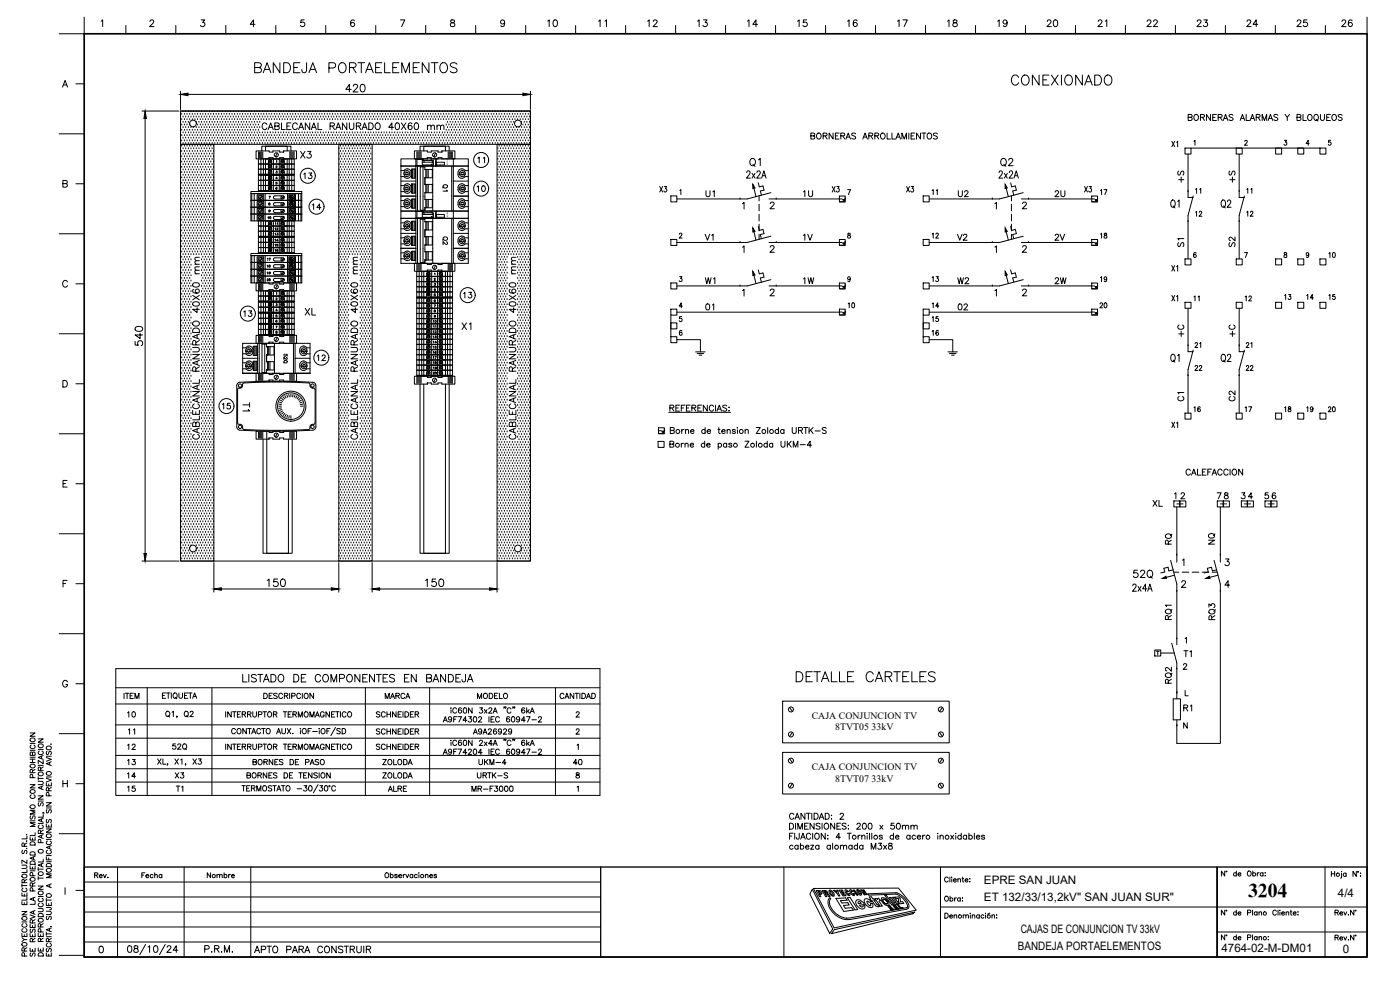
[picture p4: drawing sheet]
<svg xmlns="http://www.w3.org/2000/svg" width="420mm" height="297mm" viewBox="0 0 420 297" stroke-linecap="round" stroke-linejoin="round" font-family="sans-serif">
<defs><g id="words">
<text font-size="6.6" x="302.7" y="26.8">CONEXIONADO</text>
<g font-size="6.2">
<text x="75.5" y="22.9">BANDEJA PORTAELEMENTOS</text>
<text x="238.1" y="205.7">DETALLE CARTELES</text>
</g>
<text font-size="5.9" x="374.6" y="269.1">3204</text>
<g font-size="5.7">
<text x="224" y="51.2">Q1</text>
<text x="299.5" y="51.2">Q2</text>
<text x="350.3" y="110.1">Q1</text>
<text x="365.5" y="110.1">Q2</text>
<text x="339.4" y="174.6">52Q</text>
<text x="72" y="206">LISTADO DE COMPONENTES EN BANDEJA</text>
</g>
<g font-size="5.3">
<text x="163.3" y="9.2">10</text>
<text x="178.9" y="9.2">11</text>
<text x="193.3" y="9.2">12</text>
<text x="208.5" y="9.2">13</text>
<text x="223.3" y="9.2">14</text>
<text x="238.5" y="9.2">15</text>
<text x="253.3" y="9.2">16</text>
<text x="268.5" y="9.2">17</text>
<text x="283.6" y="9.2">18</text>
<text x="298.4" y="9.2">19</text>
<text x="313.3" y="9.2">20</text>
<text x="328.4" y="9.2">21</text>
<text x="343.3" y="9.2">22</text>
<text x="358.4" y="9.2">23</text>
<text x="373.2" y="9.2">24</text>
<text x="388.4" y="9.2">25</text>
<text x="401.8" y="9.2">26</text>
<text x="77.6" y="40.2">CABLECANAL RANURADO 40X60 mm</text>
<text x="89.3" y="48.7">X3</text>
<text x="223.3" y="54.7">2x2A</text>
<text x="298.8" y="54.7">2x2A</text>
<text x="356.7" y="55.7" transform="rotate(-90 356.7 55.7)">+S</text>
<text x="350.3" y="63.5">Q1</text>
<text x="365.5" y="63.5">Q2</text>
<text x="356.7" y="75.1" transform="rotate(-90 356.7 75.1)">S1</text>
<text x="137.9" y="100.2">X1</text>
<text x="356.7" y="102.3" transform="rotate(-90 356.7 102.3)">+C</text>
<text x="76.2" y="124.5" transform="rotate(-90 76.2 124.5)">T1</text>
<text x="356.7" y="121.4" transform="rotate(-90 356.7 121.4)">C1</text>
<text x="61" y="133" transform="rotate(-90 61 133)">CABLECANAL RANURADO 40X60 mm</text>
<text x="108.7" y="133" transform="rotate(-90 108.7 133)">CABLECANAL RANURADO 40X60 mm</text>
<text x="353.1" y="164.4" transform="rotate(-90 353.1 164.4)">RQ</text>
<text x="339" y="178.5">2x4A</text>
<text x="353.1" y="187" transform="rotate(-90 353.1 187)">RQ1</text>
<text x="366.2" y="187.3" transform="rotate(-90 366.2 187.3)">RQ3</text>
<text x="353.1" y="206.4" transform="rotate(-90 353.1 206.4)">RQ2</text>
<text x="75.5" y="287.2">APTO PARA CONSTRUIR</text>
</g>
<g font-size="4.9">
<text x="355.6" y="37.4">BORNERAS ALARMAS Y BLOQUEOS</text>
<text x="242.4" y="43">BORNERAS ARROLLAMIENTOS</text>
<text x="142.5" y="50.1">11</text>
<text x="197.2" y="58.9">X3</text>
<text x="248.7" y="58.9">X3</text>
<text x="271.3" y="58.9">X3</text>
<text x="324.6" y="58.9">X3</text>
<text x="371.8" y="55.7" transform="rotate(-90 371.8 55.7)">+S</text>
<text x="92.8" y="64.2">14</text>
<text x="211" y="60.3">U1</text>
<text x="240.2" y="60.3">1U</text>
<text x="286.8" y="60.3">U2</text>
<text x="315.7" y="60.3">2U</text>
<text x="210.6" y="73.4">V1</text>
<text x="240.2" y="73.4">1V</text>
<text x="286.5" y="73.4">V2</text>
<text x="315.7" y="73.4">2V</text>
<text x="371.8" y="75.1" transform="rotate(-90 371.8 75.1)">S2</text>
<text x="350.7" y="82.5">X1</text>
<text x="211" y="86.4">W1</text>
<text x="240.2" y="86.4">1W</text>
<text x="286.5" y="86.4">W2</text>
<text x="315.7" y="86.4">2W</text>
<text x="90.7" y="95.6">XL</text>
<text x="138.3" y="90.7">13</text>
<text x="211" y="94.2">01</text>
<text x="286.8" y="94.2">02</text>
<text x="72.3" y="96.3">13</text>
<text x="278.7" y="102">16</text>
<text x="371.8" y="102.3" transform="rotate(-90 371.8 102.3)">+C</text>
<text x="94.2" y="109.4">12</text>
<text x="357.7" y="112.5">22</text>
<text x="373.2" y="112.5">22</text>
<text x="357.4" y="124.9">16</text>
<text x="371.8" y="121.4" transform="rotate(-90 371.8 121.4)">C2</text>
<text x="372.9" y="124.9">17</text>
<text x="384.5" y="124.9">18</text>
<text x="395.1" y="124.9" transform="rotate(-90 395.1 124.9)">19</text>
<text x="397.6" y="124.9">20</text>
<text x="354.5" y="129.5" transform="rotate(-90 354.5 129.5)">X1</text>
<text x="155.9" y="133" transform="rotate(-90 155.9 133)">CABLECANAL RANURADO 40X60 mm</text>
<text x="345" y="153.1">XL</text>
<text x="365.8" y="164.4" transform="rotate(-90 365.8 164.4)">NQ</text>
<text x="354.5" y="198.3">T1</text>
<text x="114.7" y="211">MARCA</text>
<text x="142.5" y="211">MODELO</text>
<text x="354.5" y="214.5">R1</text>
<text x="37.7" y="221.5">11</text>
<text x="37.4" y="226.1">12</text>
<text x="50.8" y="226.1">52Q</text>
<text x="37.4" y="230.7">13</text>
<text x="113.9" y="230.7">ZOLODA</text>
<text x="142.9" y="230.7">UKM-4</text>
<text x="171.1" y="230.7">40</text>
<text x="37.4" y="238.8">15</text>
<text x="51.9" y="238.8">T1</text>
<text x="115.7" y="238.8">ALRE</text>
<text x="140.8" y="238.8">MR-F3000</text>
</g>
<g font-size="4.4">
<text x="350.7" y="45.2">X1</text>
<text x="90.3" y="54.7">13</text>
<text x="135.5" y="58.6" transform="rotate(-90 135.5 58.6)">Q1</text>
<text x="142.2" y="58.6">10</text>
<text x="278.7" y="59.6">11</text>
<text x="329.5" y="59.6">17</text>
<text x="358.1" y="59.3">11</text>
<text x="373.2" y="59.3">11</text>
<text x="358.1" y="66">12</text>
<text x="373.2" y="66">12</text>
<text x="135.5" y="74.8" transform="rotate(-90 135.5 74.8)">Q2</text>
<text x="278.7" y="72.7">12</text>
<text x="329.5" y="72.7">18</text>
<text x="397.9" y="78.3">10</text>
<text x="278.7" y="85.7">13</text>
<text x="329.5" y="85.7">19</text>
<text x="253.6" y="93.5">10</text>
<text x="278.7" y="93.5">14</text>
<text x="329.1" y="93.5">20</text>
<text x="350.7" y="91.4">X1</text>
<text x="357.4" y="91.4">11</text>
<text x="372.9" y="91.4">12</text>
<text x="384.5" y="91">13</text>
<text x="391.2" y="91">14</text>
<text x="397.9" y="91">15</text>
<text x="278.7" y="97.7">15</text>
<text x="357.7" y="105.5">21</text>
<text x="373.2" y="105.5">21</text>
<text x="66" y="123.8">15</text>
<text x="37.4" y="216.3">10</text>
<text x="112.2" y="216.3">SCHNEIDER</text>
<text x="37.4" y="234.6">14</text>
<text x="51.9" y="234.6">X3</text>
<text x="113.9" y="234.6">ZOLODA</text>
<text x="142.5" y="234.6">URTK-S</text>
<text x="27.5" y="264.6">Rev.</text>
<text x="41.6" y="264.6">Fecha</text>
<text x="61.4" y="264.6">Nombre</text>
</g>
<text font-size="4" x="87.5" y="110.1" transform="rotate(-90 87.5 110.1)">52Q</text>
<g font-size="3.5">
<text x="79.7" y="60.7">7</text>
<text x="79.4" y="67">10</text>
<text x="81.8" y="68.8">11</text>
<text x="81.5" y="73.7">14</text>
<text x="81.5" y="75.1">15</text>
<text x="79.4" y="79.4">17</text>
<text x="82.2" y="81.5" transform="rotate(-90 82.2 81.5)">18</text>
<text x="82.2" y="83.6" transform="rotate(-90 82.2 83.6)">19</text>
<text x="129.1" y="98.1">10</text>
<text x="129.1" y="101.2">12</text>
<text x="131.9" y="99.5" transform="rotate(-90 131.9 99.5)">11</text>
<text x="129.1" y="105.8">15</text>
<text x="129.1" y="107.2">16</text>
<text x="129.1" y="109">17</text>
<text x="129.1" y="113.6">20</text>
<text x="295.3" y="265.3">EPRE SAN JUAN</text>
<text x="401.5" y="269.1">4/4</text>
<text x="295.3" y="270.3">ET 132/33/13,2kV&quot; SAN JUAN SUR&quot;</text>
<text x="306.3" y="279.8">CAJAS DE CONJUNCION TV 33kV</text>
<text x="305.5" y="284.9">BANDEJA PORTAELEMENTOS</text>
<text x="366.6" y="285.7">4764-02-M-DM01</text>
<text x="403" y="285.9">0</text>
</g>
<g font-size="3.1">
<text x="81.5" y="71.6">13</text>
<text x="81.5" y="76.6">16</text>
<text x="129.5" y="83.6">1</text>
<text x="79.4" y="85.4">20</text>
<text x="129.1" y="104.1">14</text>
<text x="129.1" y="111.8">19</text>
</g>
<g font-size="3">
<text x="243.6" y="215.8">CAJA CONJUNCION TV</text>
<text x="250.7" y="219.2">8TVT05 33kV</text>
<text x="243.6" y="231.1">CAJA CONJUNCION TV</text>
<text x="250.7" y="234.5">8TVT07 33kV</text>
</g>
<g font-size=".5">
<text x="134.1" y="47.8" transform="rotate(90 134.1 47.8)">OF+OF</text>
<text x="134.1" y="63.5" transform="rotate(90 134.1 63.5)">OF+OF</text>
</g>
</g></defs>
<!-- layer: 0 -->
<g fill="none" stroke="#000" stroke-width=".3">
<path d="M54.2 33.3h105v135h-105zM54.2 33.3h105v10h-105zM54.2 43.3h10v125h-10zM75.3 58.1h15.3v8.2h-15.3zM78.3 47.7v4.6M78.3 52.6v4.6M78.6 45.3v-1.4h8.7v1.4M79.1 47.7v4.6M79.1 52.6v4.6M79.7 47.7v4.6M79.7 52.6v4.6M80.1 47.7h5.7"/>
<path d="M80.1 49.2h8.2v1.6h-10.8v1.5h3.1v-.8a.5 .5 0 0 1 .4-.6 .5 .5 0 0 1 .5 .5v.9h2.8v-.8a.5 .5 0 0 1 .5-.6 .5 .5 0 0 1 .5 .5v.9h3v-1.5h-8.2M80.1 52.6h5.7M80.1 54.1h8.2v1.5h-10.8v1.6h3.1v-.9a.5 .5 0 0 1 .4-.5 .5 .5 0 0 1 .5 .5v.9h2.8v-.9a.5 .5 0 0 1 .5-.5 .5 .5 0 0 1 .5 .5v.9h3v-1.6h-8.2M80.6 53.2a.5 .5 0 0 1 .5-.5 .5 .5 0 0 1 .4 .5M81.3 48l-.6 .6M81.3 49.6l-.6 .6M81.3 51.2l-.6 .6M81.3 52.9l-.6 .6M81.3 54.5l-.6 .6M81.3 56l-.6 .6M81.4 48.2l-.6 .6M81.4 49.8l-.6 .6"/>
<path d="M81.4 51.3l-.6 .6M81.4 53.1l-.6 .6M81.4 54.7l-.6 .6M81.4 56.2l-.6 .6M81.5 53.2v.9M81.9 47.7v-.4h-1.2v.4h-3.9v-2.4h3.9v.3h1.2v-.3h2v.3h1.2v-.3h3.9v2.4h-3.9v-.4h-1.2v.4M82.1 47.7v4.6M82.1 52.6v4.6M83.8 47.7v4.6M83.8 52.6v4.6M84.3 53.2a.5 .5 0 0 1 .5-.5 .5 .5 0 0 1 .5 .5M84.3 49.2v-.9a.5 .5 0 0 1 .5-.5 .5 .5 0 0 1 .5 .5v.9"/>
<path d="M84.3 50.8v-.9a.5 .5 0 0 1 .5-.5 .5 .5 0 0 1 .5 .5v.9M84.3 55.6v-.8a.5 .5 0 0 1 .5-.5 .5 .5 0 0 1 .5 .5v.8M84.3 53.2v.9M84.4 48.2l.6 .6M84.4 49.8l.6 .6M84.4 51.3l.6 .6M84.4 53.1l.6 .6M84.4 54.7l.6 .6M84.4 56.2l.6 .6M84.6 48l.6 .6M84.6 49.6l.6 .6M84.6 51.2l.6 .6"/>
<path d="M84.6 52.9l.6 .6M84.6 54.5l.6 .6M84.6 56l.6 .6M85.3 53.2v.9M85.8 47.7h-8.3v1.5h3.1v-.9a.5 .5 0 0 1 .5-.5 .5 .5 0 0 1 .4 .5v.9M85.8 47.7h2.5v1.5h-10.8v1.6h3.1v-.9a.5 .5 0 0 1 .4-.5 .5 .5 0 0 1 .5 .5v.9M85.8 52.6h2.5v1.5h-10.8v1.5h3.1v-.8a.5 .5 0 0 1 .4-.5 .5 .5 0 0 1 .5 .5v.8M85.8 52.6h-8.3v1.5h3.1v-.9M86.2 47.7v4.6M86.2 52.6v4.6M86.8 47.7v4.6M86.8 52.6v4.6"/>
<path d="M87.6 49.2v3.1M87.6 52.6v4.6M101.7 43.3h10v125h-10zM120.3 47.7h4.5v2.1h-4.5zM120.3 49.8h20.2v13.5h-20.2zM124.8 47.7h11.3M125.1 47.8h1.6v1.9h-1.6zM126.1 45.3v-1.4h8.7v1.4M126.7 48.1h3v.6h-3M127 49.8h-2.2v13.5M127.2 48.1v.6M127.5 53.3h2.3"/>
<path d="M127.5 55.3h2.4M127.5 57.8h2.3M127.5 57.8v2h2.4M127.5 53.3v2.1M128.3 49.8h2.6M129.4 47.7v-.4h-1.2v.4h-3.8v-2.4h3.8v.3h1.2v-.3h2.1v.3h1.1v-.3h3.9v2.4h-3.9v-.4h-1.1v.4M129.7 50.8v2.5M129.7 55.3v2.5M129.7 59.8v2.5M129.9 50.8h-2.4v-.7h-1.4v13h1.4v-.8M136.1 47.7h4.4v2.1h-4.4M136.1 47.7v6.6"/>
<path d="M136.1 58.8v11.2M149.2 43.3h10v125h-10zM204 57.2l.3-.3v1.5M222.1 59.7h.1M226.3 56.5l.6 2.5M227.8 58.8v1.5M229 55.8l.3 1.2-1.1 .3 .3 1.3M230.8 59.7h21.1M231.4 57.8l-7.1 1.9h-21.2M233 59.7h.1M254.4 56.9h.8l-.6 1.5M277.1 58.8h1.8v1.8h-1.8z"/>
<path d="M297.8 59.7h.1M302 56.5l.6 2.5M303.5 58.8v1.5M304.7 55.8l.3 1.2-1.1 .3 .3 1.3M306.5 59.7h21.1M307.1 57.8l-7.1 1.9h-21.1M308.7 59.7h.1M355.6 44.4h1.8v1.8h-1.8zM356.5 46.2v11.2M357.4 44.4h38.7M358.1 58.8l-1.6 5.8M358.3 42.4l.3-.3v1.5"/>
<path d="M371 44.4h1.8v1.8h-1.8zM371.9 46.2v11.2M373.5 58.8l-1.6 5.8M373.6 42.4l.1-.2 .4-.1 .2 .4-.8 1.1h.9M382.8 44.4h1.8v1.8h-1.8zM385.5 42.1h.7l-.4 .6a.47 .47 0 0 1 .3 .7 .47 .47 0 0 1-.8-.1M389.5 44.4h1.8v1.8h-1.8zM392.9 43.1h-.9l.6-1v1.5M396.1 44.4h1.8v1.8h-1.8zM399.4 42.1h-.6l-.1 .6a.47 .47 0 0 1 .7 0 .47 .47 0 0 1-.1 .7 .47 .47 0 0 1-.7-.1M75.3 76.7h15.3v8.2h-15.3zM75.3 62.2h15.3"/>
<path d="M75.3 60.1h15.3M75.3 64.2h15.3M75.3 78.7h15.3M77.5 66.3v1.5h3.1M78.3 67.8v3.1M78.3 71.2v4.6M79.1 67.8v3.1M79.1 71.2v4.6M79.7 67.8v3.1M79.7 71.2v4.6M80.1 66.3h8.2v1.5h-10.8v1.6h3.1M80.1 67.8h8.2v1.6h-10.8v1.5h3.1"/>
<path d="M80.1 69.4h8.2v1.5h-3M80.1 71.2h5.7M80.1 72.7h8.2v1.6h-10.8v1.5h3.1M80.1 74.3h8.2v1.5h-3M80.6 68.5a.5 .5 0 0 1 .5-.5 .5 .5 0 0 1 .4 .5M85.8 71.2h2.5v1.5h-10.8v1.6h3.1M85.8 71.2h-8.3v1.5h3.1M86.2 66.3v4.6M86.2 71.2v4.6M86.8 66.3v4.6M86.8 71.2v4.6M87.6 66.3v4.6"/>
<path d="M87.6 71.2v4.6M120.3 63.3h4.5v2.2h-4.5zM120.3 65.5h20.2v13.5h-20.2zM125.1 63.5h1.6v1.8h-1.6zM126.7 63.8h3v.5h-3M127 65.5h-2.2v13.5M127.2 63.8v.5M127.5 62.3h2.3M127.5 66.5h2.4M127.5 66.6v-.8h-1.4v13h1.4v-.8M127.5 69h2.3M127.5 71h2.4"/>
<path d="M127.5 73.5h2.3M127.5 73.5v2h2.4M127.5 78h2.3M127.5 69v2.1M128.3 65.5h2.6M129.4 79v.4h-1.2v-.4h-3.8v2.4h3.8v-.4h1.2M129.7 66.5v2.5M129.7 71v2.5M129.7 75.5v2.5M131.5 79v.4h1.1v-.4h3.9v2.4h-3.9M136.1 63.3h4.4v2.2h-4.4M136.1 74.5v4.5"/>
<path d="M201.3 71.8h1.8v1.8h-1.8zM203.9 70.3l.2-.3 .6 .2-.9 1.2h.9M222.1 72.7h.1M226.3 69.5l.6 2.5M227.6 67.9l.3 1.2 1.1-.3 .3 1.3-1.1 .3 .3 1.2M227.8 61.3v2M227.8 64.3v2M227.8 67.3v2M227.8 70.3v1.5M230.8 72.7h21.9M231.4 70.9l-7.1 1.8h-21.2M233 72.7h.1"/>
<path d="M251.9 71.9h1.8v1.7h-1.8zM251.9 73.6h1.8M252.9 72.9h.8M253.7 72.7h.1M254.5 70v.5a.6 .6 0 0 1 .6 .2 .6 .6 0 0 1 0 .7l-.2 .1a.48 .48 0 0 1-.6-.5 .48 .48 0 0 1 .7-.5l.1-.5zM277.1 71.8h1.8v1.8h-1.8zM297.8 72.7h.1M302 69.5l.6 2.5M303.3 67.9l.3 1.2 1.1-.3 .3 1.3-1.1 .3 .3 1.2M303.5 61.3v2M303.5 64.3v2M303.5 67.3v2"/>
<path d="M303.5 70.3v1.5M306.5 72.7h22M307.1 70.9l-7.1 1.8h-21.1M308.7 72.7h.1M327.6 71.9h1.8v1.7h-1.8zM327.6 73.6h1.8M355.6 77.7h1.8v1.8h-1.8zM356.5 66.4v11.3M359 76l-.1-.2a.73 .73 0 0 0-.8 .6 .73 .73 0 0 0 .5 .9 .43 .43 0 0 0 .5-.4 .43 .43 0 0 0-.4-.5 .43 .43 0 0 0-.5 .4M371 77.7h1.8v1.8h-1.8zM371.9 66.4v11.3M373.5 75.8h.9l-.6 1.5"/>
<path d="M382.8 77.7h1.8v1.8h-1.8zM385.5 75.8v.5a.59 .59 0 0 1 .6 .2 .59 .59 0 0 1 0 .7l-.2 .1a.48 .48 0 0 1-.6-.5 .48 .48 0 0 1 .7-.5l.1-.5zM389.5 77.7h1.8v1.8h-1.8zM392.8 76.3a.41 .41 0 0 1-.6 .3 .41 .41 0 0 1-.1-.6 .41 .41 0 0 1 .6 0l-.1 1.2-.6-.2M396.1 77.7h1.8v1.8h-1.8zM75.3 80.8h15.3M75.3 82.8h15.3M78.3 87.3v3.1M78.3 90.6v1.6M78.3 97.3v3.1M79.1 87.3v3.1M79.1 90.6v3.1"/>
<path d="M79.1 93.9v3.1M79.1 97.3v3.1M79.7 87.3v3.1M79.7 90.6v3.1M79.7 93.9v3.1M79.7 97.3v3.1M80.1 87.3h5.7M80.1 90.6h5.7M80.1 93.9h5.7M80.1 97.3h5.7M80.1 98.8h8.2v1.6h-3v-.9M80.6 99.5a.5 .5 0 0 1 .5-.5 .5 .5 0 0 1 .4 .5"/>
<path d="M80.7 84.9h-3.9v2.4h3.9v-.4h1.2v.4M81.3 87.7l-.6 .5M81.3 89.2l-.6 .6M81.3 91l-.6 .6M81.3 92.5l-.6 .6M81.3 94.3l-.6 .6M81.3 95.9l-.6 .6M81.3 97.7l-.6 .6M81.3 99.2l-.6 .6M81.4 87.8l-.6 .6M81.4 89.4l-.6 .6M81.4 91.2l-.6 .6"/>
<path d="M81.4 92.7l-.6 .6M81.4 94.5l-.6 .6M81.4 96.1l-.6 .5M81.4 97.9l-.6 .5M81.4 99.4l-.6 .6M81.5 99.5v.9h2.8v-.9M82.1 87.3v3.1M82.1 90.7v3M82.1 94v3M82.1 97.3v3.1M83.8 87.3v3.1M83.8 90.7v3"/>
<path d="M83.8 94v3M83.8 97.3v3.1M83.9 84.9v.3h1.2v-.3h3.9v2.4h-3.9v-.4h-1.2v.4M84.3 99.5a.5 .5 0 0 1 .5-.5 .5 .5 0 0 1 .5 .5M84.3 88.8v-.9a.5 .5 0 0 1 .5-.5 .5 .5 0 0 1 .5 .5v.9M84.3 92.2v-.9a.5 .5 0 0 1 .5-.5 .5 .5 0 0 1 .5 .5v.9M84.3 95.5v-.9a.5 .5 0 0 1 .5-.5 .5 .5 0 0 1 .5 .5v.9M84.3 98.8v-.8a.5 .5 0 0 1 .5-.5 .5 .5 0 0 1 .5 .5v.8M84.4 87.8l.6 .6M84.4 89.4l.6 .6M84.4 91.2l.6 .6M84.4 92.7l.6 .6"/>
<path d="M84.4 94.5l.6 .6M84.4 96.1l.6 .5M84.4 97.9l.6 .5M84.4 99.4l.6 .6M84.6 87.7l.6 .5M84.6 89.2l.6 .6M84.6 91l.6 .6M84.6 92.5l.6 .6M84.6 94.3l.6 .6M84.6 95.9l.6 .6M84.6 97.7l.6 .6M84.6 99.2l.6 .6"/>
<path d="M85.8 87.3h-8.3v1.5h3.1v-.9a.5 .5 0 0 1 .5-.5 .5 .5 0 0 1 .4 .5v.9M85.8 87.3h2.5v1.5h-10.8v1.6h3.1v-.9a.5 .5 0 0 1 .4-.5 .5 .5 0 0 1 .5 .5v.9h2.8v-.9a.5 .5 0 0 1 .5-.5 .5 .5 0 0 1 .5 .5v.9h3v-1.6h-8.2M85.8 90.6h-8.3v1.6h3.1v-.9a.5 .5 0 0 1 .5-.5 .5 .5 0 0 1 .4 .5v.9M85.8 90.6h2.5v1.6h-10.8v1.5h3.1v-.9a.5 .5 0 0 1 .4-.5 .5 .5 0 0 1 .5 .5v.9h2.8v-.9a.5 .5 0 0 1 .5-.5 .5 .5 0 0 1 .5 .5v.9h3v-1.5h-8.2M85.8 93.9h-8.3v1.6h3.1v-.9a.5 .5 0 0 1 .5-.5 .5 .5 0 0 1 .4 .5v.9M85.8 93.9h2.5v1.6h-10.8v1.5h3.1v-.8a.5 .5 0 0 1 .4-.5 .5 .5 0 0 1 .5 .5v.8h2.8v-.8a.5 .5 0 0 1 .5-.5 .5 .5 0 0 1 .5 .5v.8h3v-1.5h-8.2M85.8 97.3h-8.3v1.5h3.1v-.8a.5 .5 0 0 1 .5-.5 .5 .5 0 0 1 .4 .5v.8M85.8 97.3h2.5v1.5h-10.8v1.6h3.1v-.9M86.2 87.3v3.1M86.2 90.6v3.1M86.2 93.9v3.1M86.2 97.3v3.1"/>
<path d="M86.8 87.3v3.1M86.8 90.6v3.1M86.8 93.9v3.1M86.8 97.3v3.1M87.6 87.3v3.1M87.6 90.6v3.1M87.6 93.9v3.1M87.6 97.3v3.1M125.8 81.4v7.7M125.8 89.4v23.2M126.6 81.4v7.7M126.6 89.4v23.2"/>
<path d="M127.2 81.4v7.7M127.2 89.4v23.2M127.6 81.4h5.7M127.6 82.9h8.2v1.6h-10.7v1.5h3v-.8a.5 .5 0 0 1 .4-.5 .5 .5 0 0 1 .5 .5l.1 .8M127.6 84.5h8.2v1.5h-10.7v1.6h3v-.9a.5 .5 0 0 1 .4-.5 .5 .5 0 0 1 .5 .5l.1 .9M127.6 86h8.2v1.6h-10.7v1.5h3v-.8a.5 .5 0 0 1 .4-.5 .5 .5 0 0 1 .5 .5l.1 .8h2.7v-.8a.49 .49 0 0 1 .5-.5 .49 .49 0 0 1 .5 .5v.8h3v-1.5h-8.2M127.6 89.4h5.7M127.6 90.9h8.2v1.6h-10.7v1.5h3v-.8a.5 .5 0 0 1 .4-.5 .5 .5 0 0 1 .5 .5l.1 .8M127.6 92.5h8.2v1.5h-10.7v1.6h3M127.6 94h8.2v1.6h-10.7v1.5h3M127.6 95.6h8.2v1.5h-10.7v1.6h3M127.6 97.1h8.2v1.6h-10.7v1.5h3"/>
<path d="M127.6 98.7h8.2v1.5h-10.7v1.6h3M128.1 83.6a.5 .5 0 0 1 .4-.5 .5 .5 0 0 1 .5 .5M128.8 81.8l-.6 .6M128.8 83.3l-.6 .6M128.8 84.9l-.6 .6M128.8 86.4l-.6 .6M128.8 88l-.6 .6M128.8 89.8l-.6 .6M128.8 91.3l-.6 .6M128.8 92.9l-.6 .6M128.9 82l-.6 .6M128.9 83.5l-.6 .6"/>
<path d="M128.9 85l-.6 .6M128.9 86.6l-.6 .6M128.9 88.2l-.6 .6M128.9 90l-.6 .6M128.9 91.5l-.6 .6M128.9 93l-.6 .6M129.6 84.6v4.5M129.6 89.5v4.5M131.3 84.6v4.5M131.3 89.5v4.5M131.8 86v-.8a.5 .5 0 0 1 .5-.5 .5 .5 0 0 1 .5 .5v.8M131.8 87.6v-.9a.5 .5 0 0 1 .5-.5 .5 .5 0 0 1 .5 .5v.9"/>
<path d="M131.8 90.9v-.8a.5 .5 0 0 1 .5-.5 .5 .5 0 0 1 .5 .5v.8M131.8 92.5v-.9a.5 .5 0 0 1 .5-.5 .5 .5 0 0 1 .5 .5v.9M131.8 94v-.8a.5 .5 0 0 1 .5-.5 .5 .5 0 0 1 .5 .5v.8M131.9 85l.6 .6M131.9 86.6l.6 .6M131.9 88.2l.6 .6M131.9 90l.6 .6M131.9 91.5l.6 .6M131.9 93l.6 .6M132.1 84.9l.6 .6M132.1 86.4l.6 .6M132.1 88l.6 .6"/>
<path d="M132.1 89.8l.6 .6M132.1 91.3l.6 .6M132.1 92.9l.6 .6M133.3 81.4h-8.2v1.5h3v-.8a.5 .5 0 0 1 .4-.5 .5 .5 0 0 1 .5 .5M133.3 81.4h2.5v1.5h-10.7v1.6h3v-.9M133.3 89.4h-8.2v1.5h3v-.8a.5 .5 0 0 1 .4-.5 .5 .5 0 0 1 .5 .5l.1 .8M133.3 89.4h2.5v1.5h-10.7v1.6h3v-.9a.5 .5 0 0 1 .4-.5 .5 .5 0 0 1 .5 .5l.1 .9M133.7 81.4v7.7M133.7 89.4v23.2M134.3 81.4v7.7M134.3 89.4v23.2M135.1 81.4v7.7"/>
<path d="M135.1 89.4v23.2M201.3 84.9h1.8v1.8h-1.8zM201.3 92.8h1.8v1.8h-1.8zM201.3 96.9h1.8v1.8h-1.8zM201.3 94.6v6.4M204 83h.7l-.4 .6a.46 .46 0 0 1 .3 .7 .46 .46 0 0 1-.8-.1M204.6 95h-.6l-.1 .6a.48 .48 0 0 1 .7 0 .48 .48 0 0 1-.1 .7 .48 .48 0 0 1-.7-.1M204.7 99.3l-.1-.1a.73 .73 0 0 0-.8 .6 .73 .73 0 0 0 .5 .8 .44 .44 0 0 0 .5-.4 .44 .44 0 0 0-.4-.4 .44 .44 0 0 0-.5 .3M204.8 91.8h-1l.7-.9v1.5M222.1 85.8h.1M226.3 82.6l.6 2.5M227.6 81l.3 1.2 1.1-.3 .3 1.2-1.1 .3 .3 1.3"/>
<path d="M230.8 85.8h21.9M231.4 83.9l-7.1 1.9h-21.2M233 85.8h.1M251.9 84.9h1.8v1.8h-1.8zM251.9 92.8h1.8v1.7h-1.8zM251.9 86.7h1.8M251.9 94.5h1.8M252.7 93.6l-49.6 .1M252.9 86h.8M253.7 85.8h.1M255.2 83.5a.41 .41 0 0 1-.6 .3 .41 .41 0 0 1-.1-.6 .41 .41 0 0 1 .6 0l-.1 1.2-.3 .1-.3-.2M277.1 84.9h1.8v1.8h-1.8z"/>
<path d="M277.1 92.8h1.8v1.8h-1.8zM277.1 94.6v6.4M278.9 93.7h48.7M297.8 85.8h.1M302 82.6l.6 2.5M303.3 81l.3 1.2 1.1-.3 .3 1.2-1.1 .3 .3 1.3M306.5 85.8h22M307.1 83.9l-7.1 1.9h-21.1M308.7 85.8h.1M327.6 84.9h1.8v1.8h-1.8zM327.6 86.7h1.8M355.6 90.7h1.8v1.8h-1.8z"/>
<path d="M356.5 92.5v11.2M371 90.7h1.8v1.8h-1.8zM371.9 92.5v11.2M382.8 90.7h1.8v1.8h-1.8zM389.5 90.7h1.8v1.8h-1.8zM396.1 90.7h1.8v1.8h-1.8zM71.3 115l.7-.3 8.7-.3 13.2 .3a1.01 1.01 0 0 1 .9 1v12.4a1.01 1.01 0 0 1-.9 1l-8.8 .3-13.1-.3a1.01 1.01 0 0 1-1-1v-12.4zM72.1 116.4l.5-.2 .2-.5a.58 .58 0 0 1 .5-.8l7.7-.3 11.6 .3a.8 .8 0 0 1 .5 1.1l.4 .4 .9 .1 .2 .3-.1 10.1-.1 .3a1.12 1.12 0 0 0-1.4 1.4l-.4 .3-7.7 .2-11.6-.2a.8 .8 0 0 1-.6-1.1l-.6-.5M72.1 116.5h-.6l-.2 .3v10.1l.2 .3 .6 .1M72.8 103h20.2v9h-20.2zM77.3 103v9M80 104h2.4"/>
<path d="M80 104.1v-.8h-1.4v8.5h1.4v-.8M80 106.5h2.3M80 108.5h2.4M80 111h2.3M80 106.5v2.1M81.9 103v-.3h-1.2v.3h-3.9v-2.4h3.9v.4h1.2v-.4h2v.4h1.2v-.4h3.9v2.4h-3.9v-.3h-1.2v.3M81.9 112v.4h-1.2v-.4h-3.9v2.4h3.9v-.4h1.2v.4h2v-.4h1.2v.4h3.9v-2.4h-3.9v.4h-1.2v-.4M82.2 104v2.5M82.2 108.5v2.5M84.5 119.5l.6 .5M85 119.1l.5 .6M85.5 118.7l.4 .7"/>
<path d="M86.1 118.5l.2 .7M86.7 118.3l.1 .8M87.3 118.3v.7M87.9 118.3l-.1 .8M88.6 118.5l-.3 .7M88.6 103v9M89.1 118.7l-.4 .7M89.6 119.1l-.5 .6M90.1 119.5l-.6 .5M126.1 115.3v50.7h8.7v-50.7M127.6 100.2h8.2v1.6h-10.7v1.5h3M127.6 101.8h8.2v1.5h-10.7v1.6h3"/>
<path d="M127.6 103.3h8.2v1.6h-10.7v1.5h3M127.6 104.9h8.2v1.5h-10.7v1.6h3M127.6 106.4h8.2v1.6h-10.7v1.5h3M127.6 108h8.2v1.5h-10.7v1.6h3M127.6 109.5h8.2v1.6h-10.7v1.5h3M127.6 111.1h8.2v1.5h-3M128.2 112.9h-3.8v2.4h3.8v-.4h1.2v.4h2.1v-.4h1.1v.4h3.9v-2.4h-3.9M201.3 101h1.8v1.8h-1.8zM203.1 101.9h7.1v3.7M208.8 105.6h2.8M209.2 106.1h2M209.8 106.6h.8"/>
<path d="M278.9 101.9h7v3.7M284.5 105.6h2.9M285 106.1h1.9M285.6 106.6h.8M356.5 112.7v11.3M358.1 105.1l-1.6 5.8M371.9 112.7v11.3M373.5 105.1l-1.6 5.8M76.8 129.4h3.9v.4h1.2v-.4h2v.4h1.2v-.4h3.9v2.4h-3.9v-.4h-1.2v.4h-2v-.4h-1.2v.4h-3.9zM78.9 131.8v34.2h8.8v-34.2M83.7 121.9h.7M83.7 121.3l.8 .1"/>
<path d="M83.9 120.7l.7 .2M84.2 120.1l.6 .3M84.5 122.4l-.8 .1M84.6 122.9l-.7 .2M84.8 123.3l-.6 .4M85.1 123.7l-.6 .5M85.5 124.1l-.5 .6M85.9 124.4l-.4 .6M86.3 124.6l-.2 .7M86.8 124.7l-.1 .8M87.3 124.8v.7M90.2 121.9h.7"/>
<path d="M90.4 120.1l-.6 .3M90.7 120.7l-.7 .2M90.9 121.3l-.8 .1M197.5 132.4h1.8v1.8h-1.8zM197.6 128.4h1.8v1.7h-1.8zM197.6 130.1h1.8M197.6 129.2h.9M198.6 129.4h.8M199.4 129.2h.1M355.6 124h1.8v1.8h-1.8zM371 124h1.8v1.8h-1.8zM389.5 124h1.8v1.8h-1.8z"/>
<path d="M352.3 150.3h1.8v1.8h-1.8zM352.5 148.2l.4-.4v1.8M353.2 152.1v16.6M353.2 151.2h1.9M354.1 150.3h1.8v1.8h-1.8zM354.4 148.3l.4-.5h.3l.4 .4-.3 .6-.8 .8h1.2M365.3 147.8h1.2l-.9 1.8M365.3 150.3h1.8v1.8h-1.8zM366.2 151.2h1.9M366.2 152.1v16.6M367.1 150.3h1.8v1.8h-1.8zM367.6 147.9v.5l.8 .3 .2 .4a.59 .59 0 0 1-.6 .6 .59 .59 0 0 1-.6-.6l1.1-.8-.1-.4z"/>
<path d="M372.5 150.3h1.8v1.8h-1.8zM372.7 147.8h.9l-.5 .7a.6 .6 0 0 1 .4 1 .6 .6 0 0 1-1-.2M373.5 151.2h1.8M374.3 150.3h1.9v1.8h-1.9zM375.9 149.1h-1.3l.9-1.3v1.8M379.6 150.3h1.8v1.8h-1.8zM380.5 151.2h1.9M380.6 147.8h-.9v.8a.63 .63 0 0 1 .9 0 .63 .63 0 0 1-.1 1 .63 .63 0 0 1-.9-.3M381.4 150.3h1.8v1.8h-1.8zM382.8 148.1l-.1-.2a.88 .88 0 0 0-1 .7 .88 .88 0 0 0 .6 1 .55 .55 0 0 0 .6-.5 .55 .55 0 0 0-.5-.6 .55 .55 0 0 0-.6 .6M351.3 168.1l1.9 7.1v18.3M352.1 171l-1.3 .3-.3-1.1-1.2 .3 .3 1.1-1.2 .3"/>
<path d="M352.2 171.7h1.6M352.5 172.6l-2.5 .6M353.2 166.5h.1M353.2 177.4h.1M354.8 171.7h2M357.8 171.7h2M360.8 171.7h2M363.8 171.7h1.5M364.4 168.1l1.8 7.1v2.2M365.1 171l-1.2 .3-.3-1.1-1.3 .3 .3 1.1-1.2 .3M365.5 172.6l-2.5 .6M366.2 177.4v45.7h-13v-7.1"/>
<path d="M366.2 166.5h.1M366.2 177.4h.1M346.6 195h1.8v1.8h-1.8zM347 195.4h.9M347.5 195.4v1.1M348.4 195.9h4M351.6 193l1.6 5.9M353.2 191.7h.1M234.9 210.4h50v12.5h-50zM237 212.3l.8 1.2M237.8 219.8l-.8 1.2M282 219.8l.8 1.2"/>
<path d="M282.8 212.3l-.8 1.2M352.1 209.7h2.2v6.3h-2.2zM353.2 217.8h.1M353.2 207.9v1.8M234.9 225.7h50v12.5h-50zM237 227.6l.8 1.3M237.8 235.1l-.8 1.2M282 235.1l.8 1.2M282.8 227.6l-.8 1.3M30 284a.63 .63 0 0 1 .9 .3l.1 .5a.87 .87 0 0 1-.7 1.1 1.29 1.29 0 0 1-.3-1.9zM38.5 283.8h.5a1.14 1.14 0 0 1 0 2h-.2a1.26 1.26 0 0 1-.3-2zM40.3 283.8v.6l.9 .3 .3 .4a.67 .67 0 0 1-.7 .7 .67 .67 0 0 1-.7-.7l1.3-.9-.1-.4z"/>
<path d="M43.7 283.4l-1.7 3M44.4 284.1l.5-.3v2M46.3 283.8h.5a1.14 1.14 0 0 1 0 2h-.2a1.26 1.26 0 0 1-.3-2zM49.6 283.4l-1.7 3M50.2 284.2l.1-.4h.6l.4 .5-1.2 1.5h1.3M53.4 285.1h-1.4l.9-1.3v2M61.4 284.8l1.2-.1 .2-.3-.1-.5-1.3-.2v2M63.5 285.6h.1zM64.4 284.7l1.1-.1 .2-.5-.5-.4h-.8v2M65.1 284.7l.6 1M66.4 285.6h.2zM67.3 285.7v-2l.8 2 .8-2v2"/>
<path d="M69.6 285.6h.2z"/>
<circle cx="57.9" cy="37.1" r="1.01"/>
<circle cx="155.4" cy="37.1" r="1.01"/>
<circle cx="81.1" cy="54.9" r=".43"/>
<circle cx="81.1" cy="51.5" r=".43"/>
<circle cx="81.1" cy="53.3" r=".43"/>
<circle cx="81.1" cy="56.4" r=".43"/>
<circle cx="81.1" cy="50" r=".43"/>
<circle cx="81.1" cy="48.4" r=".43"/>
<circle cx="84.8" cy="51.5" r=".43"/>
<circle cx="84.8" cy="53.3" r=".43"/>
<circle cx="84.8" cy="48.4" r=".43"/>
<circle cx="84.8" cy="50" r=".43"/>
<circle cx="84.8" cy="54.9" r=".43"/>
<circle cx="84.8" cy="56.4" r=".43"/>
<circle cx="253.3" cy="73.1" r=".22"/>
<circle cx="81.1" cy="88" r=".43"/>
<circle cx="81.1" cy="89.6" r=".43"/>
<circle cx="81.1" cy="96.3" r=".43"/>
<circle cx="81.1" cy="91.4" r=".43"/>
<circle cx="81.1" cy="92.9" r=".43"/>
<circle cx="81.1" cy="99.6" r=".43"/>
<circle cx="81.1" cy="94.7" r=".43"/>
<circle cx="81.1" cy="98.1" r=".43"/>
<circle cx="84.8" cy="88" r=".43"/>
<circle cx="84.8" cy="94.7" r=".43"/>
<circle cx="84.8" cy="96.3" r=".43"/>
<circle cx="84.8" cy="92.9" r=".43"/>
<circle cx="84.8" cy="98.1" r=".43"/>
<circle cx="84.8" cy="91.4" r=".43"/>
<circle cx="84.8" cy="99.6" r=".43"/>
<circle cx="84.8" cy="89.6" r=".43"/>
<circle cx="128.5" cy="82.2" r=".43"/>
<circle cx="128.5" cy="86.8" r=".43"/>
<circle cx="128.5" cy="91.7" r=".43"/>
<circle cx="128.5" cy="88.4" r=".43"/>
<circle cx="128.5" cy="90.1" r=".43"/>
<circle cx="128.5" cy="83.7" r=".43"/>
<circle cx="128.5" cy="85.2" r=".43"/>
<circle cx="128.5" cy="93.2" r=".43"/>
<circle cx="132.3" cy="85.2" r=".43"/>
<circle cx="132.3" cy="88.4" r=".43"/>
<circle cx="132.3" cy="90.1" r=".43"/>
<circle cx="132.3" cy="93.2" r=".43"/>
<circle cx="132.3" cy="86.8" r=".43"/>
<circle cx="132.3" cy="91.7" r=".43"/>
<circle cx="253.3" cy="86.2" r=".22"/>
<circle cx="72.1" cy="115.7" r=".5"/>
<circle cx="93.8" cy="115.7" r=".5"/>
<circle cx="72.1" cy="128.1" r=".5"/>
<circle cx="87.3" cy="121.9" r="4.5"/>
<circle cx="87.3" cy="121.9" r="4"/>
<circle cx="93.8" cy="128.1" r=".5"/>
<circle cx="199" cy="129.6" r=".22"/>
<circle cx="57.9" cy="164.6" r="1.01"/>
<circle cx="155.4" cy="164.6" r="1.01"/>
<circle cx="237.4" cy="212.9" r=".75"/>
<circle cx="282.4" cy="212.9" r=".75"/>
<circle cx="237.4" cy="220.4" r=".75"/>
<circle cx="237.4" cy="235.7" r=".75"/>
<circle cx="237.4" cy="228.2" r=".75"/>
<circle cx="282.4" cy="235.7" r=".75"/>
<circle cx="282.4" cy="228.2" r=".75"/>
<circle cx="282.4" cy="220.4" r=".75"/>
</g>
<!-- layer: TEXTO -->
<g fill="none" stroke="#000" stroke-width=".3">
<path d="M82.8 49.9l.3-.1-.3 .6h.4M82.8 51.3h.4l-.2 .2 .2 .3h-.4M82.9 48.3l.2-.1v.6M83.1 54.7h-.3v.2h.3l.1 .3h-.4M83.1 56.3v-.1a.28 .28 0 0 0-.3 .3 .28 .28 0 0 0 .3 .3v-.3l-.3 .1M83.2 53.5h-.4l.3-.4v.6M222.8 61.1l.5-.4v2M222.8 74.1l.5-.3v2M231.2 61.1l.2-.4 .5-.1 .4 .6-1.2 1.4h1.3M231.2 74.2l.2-.4 .5-.1 .4 .6-1.2 1.4h1.3M298.6 61.1l.4-.4v2M298.6 74.1l.4-.3v2"/>
<path d="M306.9 61.1l.2-.4 .6-.1 .3 .6-1.2 1.4h1.3M306.9 74.2l.2-.4 .6-.1 .3 .6-1.2 1.4h1.3M82.8 97.8h.4l-.3 .7M82.8 89.5l.3-.1-.3 .6h.4M82.8 91.1h.4l-.2 .3 .2 .2-.2 .2-.2-.1M82.8 99.4l.3 .6-.3-.1 .4-.4zM82.9 87.9l.2-.1v.6M83.1 94.5h-.3v.3l.3-.1 .1 .3h-.4M83.1 96.1a.27 .27 0 0 0-.3 .2 .27 .27 0 0 0 .3 .3v-.3l-.3 .2M83.2 93.1h-.4l.3-.4v.6M130.3 91.5h.4l-.3 .6M130.3 85h.4l-.2 .3 .2 .2h-.4"/>
<path d="M130.3 93l.4 .5-.2 .2-.2-.2 .3-.5zM130.6 88.1h-.3v.3h.3l.1 .3-.4-.1M130.7 90h-.1a.27 .27 0 0 0-.3 .2 .27 .27 0 0 0 .4 .3l-.1-.3-.3 .1M130.7 87h-.4l.2-.4v.6M222.8 87.2l.5-.4v2M231.2 87.2l.4-.5h.3l.4 .4-.3 .7-.9 1h1.3M298.6 87.2l.4-.4v2M306.9 87.2l.4-.5h.4l.3 .4-.2 .7-1 1h1.3M200.7 123.7h18.5M201 122.4l1.1-.1 .1-.6-1.2-.1v1.8M201 133.2h1.1l.1-.7-1.2-.1v1.8l1.2-.2v-.4l-.4-.4M201.2 129.1l1-.1 .1-.6-1.1-.1v1.8l1.1-.2 .1-.4-.5-.4"/>
<path d="M201.6 122.4l.6 1M202.8 122.4h.7M204 121.6h-1.2v1.8h1.2M204.5 122.4h.7M204.5 133v1.2M204.6 128.9v1.2M205.2 133l-.5 .1-.2 .4M205.3 128.9h-.5l-.2 .5M205.6 121.6h-1.1v1.8M205.6 133.3l.4-.3 .4 .1 .1 1.1M205.6 133v1.2M205.7 129.2l.4-.3h.5v1.2"/>
<path d="M205.7 128.9v1.2M206 122.4h.7M207.1 121.6h-1.1v1.8h1.1M207.1 133.5h1a.57 .57 0 0 0-.6-.5 .57 .57 0 0 0-.5 .6 .57 .57 0 0 0 .6 .6l.5-.3M207.2 129.4h1.1a.58 .58 0 0 0-.7-.5 .58 .58 0 0 0-.5 .6 .58 .58 0 0 0 .6 .6l.6-.3M207.6 122.4l1.1-.1 .1-.6-1.2-.1v1.8M208.2 122.4l.6 1M209.4 122.4h.7M210.6 121.6h-1.2v1.8h1.2M211.5 133.2a.57 .57 0 0 0-.8 0 .57 .57 0 0 0 0 .8 .57 .57 0 0 0 .8-.1M211.5 132.4v1.8M211.6 129.1a.58 .58 0 0 0-.8-.1 .58 .58 0 0 0 0 .9 .58 .58 0 0 0 .8-.1"/>
<path d="M211.6 128.3v1.8M212.1 133.5h1a.57 .57 0 0 0-.6-.5 .57 .57 0 0 0-.5 .6 .57 .57 0 0 0 .5 .6l.6-.3M212.2 129.4h1a.58 .58 0 0 0-.7-.4 .58 .58 0 0 0-.3 .9 .58 .58 0 0 0 .9 .1l.1-.2M212.3 121.6v1.8l-1.2-1.8v1.8M214.2 122a.67 .67 0 0 0-.8-.4 .67 .67 0 0 0-.5 .6v.5a.66 .66 0 0 0 .5 .7 .66 .66 0 0 0 .8-.5M214.7 121.6v1.8M215.2 123.4l.7-1.8 .6 1.8M215.4 122.7h.9M215.5 128.9h.6M215.5 133.2a.57 .57 0 0 1 .9 0 .57 .57 0 0 1 0 .8 .57 .57 0 0 1-.9-.1M215.5 133v1.8M215.7 128.3v1.4l.1 .3 .4 .1"/>
<path d="M216.6 129.4h1a.57 .57 0 0 0-.7-.4 .57 .57 0 0 0-.3 .8 .57 .57 0 0 0 .8 .2l.2-.2M218.1 121.8l-.4-.2-.8 .2 .2 .4 .9 .5-.1 .6-.6 .1-.4-.3M218.1 133.2a.57 .57 0 0 0-.8 0 .57 .57 0 0 0 0 .8 .57 .57 0 0 0 .8-.1M218.1 133v1.2M218.2 129.2l.4-.3h.5l.1 1.2M218.2 128.9v1.2M218.7 122.2h.2zM218.7 123.3h.2zM219.6 133.2l-.3-.2-.5 .1v.3l.8 .3v.2l-.3 .3-.6-.3M220.7 129.1l-.3-.2h-.5v.4l.7 .3 .1 .2-.3 .3-.6-.3M221.3 128.3v.1zM221.3 128.9v1.2"/>
<path d="M223.6 132.4h1.2l-1.2 1.8h1.2M223.6 129.2l.4-.3h.5l.1 1.2M223.6 128.9v1.2M227 128.3h1.2l-1.2 1.8h1.2M227 132.4v1.8M230.3 133.2a.57 .57 0 0 0-.9 0 .57 .57 0 0 0 0 .8 .57 .57 0 0 0 .9-.1M230.3 132.4v1.8M230.4 128.3v1.8M231.9 133.2a.57 .57 0 0 0-.8 0 .57 .57 0 0 0 0 .8 .57 .57 0 0 0 .8-.1M231.9 133v1.2M233.7 129.1a.58 .58 0 0 0-.9-.1 .58 .58 0 0 0 0 .9 .58 .58 0 0 0 .9-.1M233.7 128.3v1.8"/>
<path d="M234.4 132.4v1.3l.5 .5 .6-.3 .1-1.5M235.3 129.1a.58 .58 0 0 0-.9-.1 .58 .58 0 0 0 0 .9 .58 .58 0 0 0 .9-.1M235.3 128.9v1.2M236.3 132.4v1.8M236.7 133.2l.8 1M237.5 132.4l-1.2 1.2M237.8 128.3v1.3l.5 .5 .6-.3 .1-1.5M238.1 134.2v-1.8l.7 1.8 .7-1.8v1.8M239.6 129.1l1.1-.1 .1-.6-1.2-.1v1.8M240.1 133.4h1.6M240.3 129.1l.5 1M241.2 128.3h1.2"/>
<path d="M241.8 128.3v1.8M242.8 128.3v1.8M243.2 129l.8 1.1M243.6 133.6h-1.3l.8-1.2v1.8M244 128.3l-1.2 1.2M244.6 129.3h1.6M248 128.5l-.5-.2-.7 .2v.4l1.2 .7v.2l-.5 .3-.7-.3M357.2 141.2a.67 .67 0 0 0-.7-.4 .67 .67 0 0 0-.5 .6 .75 .75 0 0 0 .2 1 .75 .75 0 0 0 1-.1v-.2M357.6 142.6l.7-1.8 .7 1.8M357.9 141.9h.8M359.4 140.8v1.8h1M360.8 141.6h.7"/>
<path d="M362 140.8h-1.2v1.8h1.2M362.5 141.6h.7M363.6 140.8h-1.1v1.8M363.8 142.6l.6-1.8 .7 1.8M364 141.9h.9M366.8 141.2a.67 .67 0 0 0-.8-.4 .67 .67 0 0 0-.5 .6 .75 .75 0 0 0 .2 1 .75 .75 0 0 0 1-.1l.1-.2M368.6 141.2a.67 .67 0 0 0-.8-.4 .67 .67 0 0 0-.5 .6 .75 .75 0 0 0 .2 1 .75 .75 0 0 0 1-.1l.1-.2M369.2 140.8v1.8M369.9 141l.2-.2a.84 .84 0 0 1 1.1 .9 .84 .84 0 0 1-1.1 .8l-.3-.6zM372.9 140.8v1.8l-1.2-1.8v1.8M354.7 174.7l.3-.5h.4l.4 .4-.3 .7-.9 .9h1.3M354.9 168.1l.4-.4v2"/>
<path d="M367.8 167.7h1l-.5 .8a.66 .66 0 0 1 .5 1 .66 .66 0 0 1-1.2-.2M369 175.6h-1.4l1-1.4v2M355.2 199.5l.3-.4 .6 .3-.2 .6-.8 .8h1.1M355.7 191.6l.4-.3v1.7M34.7 200.6h145.4v38.1h-145.4zM34.7 206.4h145.4M34.7 211.2h145.4M34.7 217.5h145.4M37.2 208v1.6M37.6 208h1.1M38.1 208v1.6M39 208.8h.7"/>
<path d="M40 208h-1v1.6h1M40.5 209.6v-1.6l.6 1.6 .6-1.6v1.6M44.2 206.4v32.3M48.7 208.7h.7M49.7 207.9h-1v1.6h1M49.9 213.6l.1-.1a.72 .72 0 0 1 1 .8 .72 .72 0 0 1-1.1 .5zM50 207.9h1M50.4 214.7l.5 .5M50.5 207.9v1.6M51.4 207.9v1.6M51.6 213.7l.4-.3v1.6M52.1 208.2l.2-.2a.74 .74 0 0 1 .9 .7 .74 .74 0 0 1-.9 .7l-.4-.5z"/>
<path d="M52.6 209.2l.5 .5M53.2 214.9l-.2 .4M53.7 207.9v1.2l.5 .4 .5-.2 .1-1.4M55.4 208.7h.6M55.4 213.6l.2-.1a.74 .74 0 0 1 .9 .7 .74 .74 0 0 1-.9 .7l-.3-.5zM56 214.7l.4 .5M56.4 207.9h-1v1.6h1M56.6 207.9h1.1M57.1 213.8l.3-.4 .6 .3-1 1.3h1M57.1 207.9v1.6M57.8 209.5l.6-1.6 .6 1.6M58 209h.8"/>
<path d="M63.6 206.4v32.3M67.7 213.6v1.6M69.4 213.6v1.6l-1.1-1.6v1.6M69.8 213.6h1.1M70.3 213.6v1.6M70.7 218.9a.59 .59 0 0 0-.7-.3 .59 .59 0 0 0-.5 .6v.4a.59 .59 0 0 0 .5 .6 .59 .59 0 0 0 .7-.4M71.2 214.3h.6M71.3 218.8l.1-.1a.72 .72 0 0 1 1 .7 .72 .72 0 0 1-1.1 .5zM72.2 213.6h-1v1.6h1M72.7 214.3l.9-.1 .1-.5-1-.1v1.6M73.2 214.3l.5 .9M73.9 218.6v1.6l-1-1.6v1.6"/>
<path d="M74.3 214.3l.9-.1 .1-.5-1-.1v1.6M74.3 218.6h1.1M74.8 214.3l.5 .9M74.9 218.6v1.6M75.8 219.6h.7M75.9 213.6v1.1l.4 .5 .6-.3 .1-1.3M77.5 214.4l1-.1v-.6l-1-.1v1.6M78.2 218.9a.59 .59 0 0 0-.7-.3 .59 .59 0 0 0-.4 .6v.4a.59 .59 0 0 0 .4 .6 .59 .59 0 0 0 .7-.4M78.5 218.6h1.1M78.9 213.6h1.1M79.1 218.6v1.6M79.2 208h.5a.85 .85 0 0 1 .5 .8 .85 .85 0 0 1-.5 .8h-.5z"/>
<path d="M79.5 213.6v1.6M80 218.8l.2-.1a.72 .72 0 0 1 .9 .7 .72 .72 0 0 1-1.1 .5zM80.4 213.8l.2-.2a.72 .72 0 0 1 1 .8 .72 .72 0 0 1-1.2 .5zM80.8 208.8h.6M81.7 208h-.9v1.6h.9M82.1 214.3l.9-.1 .1-.5-1-.1v1.6M82.6 214.3l.5 .9M83.2 208.2l-.4-.2-.7 .2 .1 .3 .9 .5v.5l-.6 .1-.4-.2M83.2 219.6h.8M84.6 218.6v1.1l.5 .5 .5-.3 .1-1.3M84.8 208.4a.59 .59 0 0 0-.7-.4 .59 .59 0 0 0-.5 .6v.4a.59 .59 0 0 0 .5 .6 .59 .59 0 0 0 .7-.4M85 213.6h1.1"/>
<path d="M85.3 208.8l.9-.1 .2-.4-.2-.2-.9-.1v1.6M85.5 213.6v1.6M85.9 208.8l.5 .8M86.2 218.6l1.1 1.6M86.5 214.3h.6M86.9 208v1.6M87.3 218.6l-1.1 1.6M87.5 213.6h-1v1.6h1M87.5 208.8h.9l.1-.6-1-.2v1.6M87.9 214.3l.9-.1 .1-.5-1-.1v1.6M88.4 214.3l.6 .9M89.5 215.2v-1.6l.6 1.6 .6-1.6v1.6"/>
<path d="M90.1 218.7h.1M90.2 219.2v1M90.2 208.4a.59 .59 0 0 0-.7-.4 .59 .59 0 0 0-.4 .6v.4a.59 .59 0 0 0 .4 .6 .59 .59 0 0 0 .7-.4M90.7 208v1.6M90.9 218.8l.1-.1a.74 .74 0 0 1 .9 .7 .74 .74 0 0 1-.9 .7l-.3-.5zM91.4 208.2l.2-.1a.75 .75 0 0 1 .9 .7 .75 .75 0 0 1-.9 .7l-.3-.5zM91.4 213.8l.2-.2a.74 .74 0 0 1 .9 .8 .74 .74 0 0 1-.9 .7l-.3-.6zM92.4 219.3h.7M93 215.2v-1.6l.6 1.6 .6-1.6v1.6M93.4 218.6h-1v1.6M93.8 219.5h1.4M94.1 208v1.6l-1.1-1.6v1.6"/>
<path d="M94.6 215.2l.6-1.6 .6 1.6M94.9 214.6h.7M95.7 218.7h.1M95.8 219.2v1M96.5 218.8l.1-.1a.74 .74 0 0 1 1 .7 .74 .74 0 0 1-1 .7l-.3-.5zM97.3 213.9a.59 .59 0 0 0-.7-.4 .59 .59 0 0 0-.4 .7v.3a.57 .57 0 0 0 .5 .7 .57 .57 0 0 0 .6-.7h-.4M98.1 219.3h.6M98.9 213.6v1.6l-1.1-1.6v1.6M99.1 218.6h-1v1.6M99.5 214.3h.6M100.5 213.6h-1v1.6h1M100.7 218.3l-1.4 2.4"/>
<path d="M100.7 213.6h1.1M101.3 213.6v1.6M102.1 218.8l-.4-.2-.6 .2 .1 .4 .9 .5-.4 .5-.6-.3M102.2 213.6v1.6M102.7 218.6h.5a.86 .86 0 0 1 .6 .8 .86 .86 0 0 1-.6 .8h-.5zM103.8 213.9a.59 .59 0 0 0-.6-.4 .59 .59 0 0 0-.5 .7v.3a.59 .59 0 0 0 .5 .7 .59 .59 0 0 0 .6-.4M104.5 213.8l.1-.2a.72 .72 0 0 1 1 .8 .72 .72 0 0 1-1.1 .5zM109.7 206.4v32.3M114 218.9l-.4-.2-.7 .2 .1 .3 .9 .5 .1 .3-.4 .3-.7-.3M115.6 219.1a.59 .59 0 0 0-.7-.4 .59 .59 0 0 0-.4 .6v.4a.59 .59 0 0 0 .4 .6 .59 .59 0 0 0 .7-.4M116.1 219.4h1.1M116.1 218.7v1.6"/>
<path d="M117.2 218.7v1.6M118.9 218.7v1.6l-1.1-1.6v1.6M119.5 219.4h.6M120.5 218.7h-1v1.6h1M120.9 218.7v1.6M121.5 218.7h.6a.86 .86 0 0 1 .5 .8 .86 .86 0 0 1-.5 .8h-.6zM123.1 219.4h.7M124.1 218.7h-1v1.6h1M124.6 219.4h.9l.2-.4-.4-.3h-.7v1.6M125.1 219.4l.6 .9M128.9 206.4v32.3M133 216.6l.6-1.6 .7 1.6"/>
<path d="M133.3 216.1h.7M135.4 212.4v.1zM135.4 213v1M135.5 215.6a.5 .5 0 0 1-.6 .4 .5 .5 0 0 1-.2-.8 .5 .5 0 0 1 .8 .1v.3a.75 .75 0 0 1-.6 1l-.3-.2M136.2 215.8h.6M137 212.7a.59 .59 0 0 0-.6-.3 .59 .59 0 0 0-.5 .6v.4a.59 .59 0 0 0 .5 .6 .59 .59 0 0 0 .6-.4M137.2 215h-1v1.6M137.4 215h1.1l-.8 1.6M138.5 212.6l-.1-.2a.79 .79 0 0 0-.9 .6 .79 .79 0 0 0 .5 1 .5 .5 0 0 0 .6-.5 .5 .5 0 0 0-.5-.5 .5 .5 0 0 0-.5 .4M139.2 212.4a.79 .79 0 0 1 1 .6 .79 .79 0 0 1-.6 1l-.5-.3zM140.1 216.1h-1.1l.7-1.1v1.6M140.6 215h.9l-.5 .6a.54 .54 0 0 1 .4 .9 .54 .54 0 0 1-.9-.2"/>
<path d="M141.7 212.4v1.6l-1.1-1.6v1.6M142.3 215.1a.79 .79 0 0 1 .9 .6 .79 .79 0 0 1-.6 .9l-.5-.3-.1-.6zM142.3 219.8h.8M143.6 215.4l.2-.3 .4-.1 .3 .5-1 1.1h1.1M144 212.4h.8l-.5 .6a.53 .53 0 0 1 .4 .8 .53 .53 0 0 1-.9-.1M144.6 219.2a.5 .5 0 0 1-.7 .4 .5 .5 0 0 1-.2-.7 .5 .5 0 0 1 .8 0l.1 .3a.75 .75 0 0 1-.6 1.1l-.3-.3M145.2 219.8h.7M145.3 212.9l.9 1.1M146.2 212.9l-.9 1.1M146.6 219.1l.1-.3 .5-.1 .3 .4-1 1.2h1M146.7 212.7l.2-.3h.4l.3 .4-1 1.2h1.1M146.7 215v1.6"/>
<path d="M147.4 215.8h.6M148 214l.6-1.6 .6 1.6M148.2 213.4h.8M148.4 215h-1v1.6h1M149 218.9l-.1-.1a.79 .79 0 0 0-.9 .5 .79 .79 0 0 0 .5 1 .5 .5 0 0 0 .6-.5 .5 .5 0 0 0-.5-.5 .5 .5 0 0 0-.5 .5M149.9 215.4a.59 .59 0 0 0-.7-.4 .59 .59 0 0 0-.5 .6v.4a.59 .59 0 0 0 .5 .6 .59 .59 0 0 0 .7-.3M150.5 219.2a.49 .49 0 0 1-.7 .4 .49 .49 0 0 1-.1-.8 .49 .49 0 0 1 .7 .1l.1 .3a.73 .73 0 0 1-.6 1.1l-.3-.3M151.1 219.1l.2-.3 .4-.1 .3 .4-.9 1.2h1M152.9 215.3l-.1-.2a.79 .79 0 0 0-.9 .6 .79 .79 0 0 0 .6 .9 .5 .5 0 0 0 .5-.4 .5 .5 0 0 0-.5-.5 .5 .5 0 0 0-.5 .4M153.3 212.7a.59 .59 0 0 0-.6-.3 .59 .59 0 0 0-.5 .6v.4a.59 .59 0 0 0 .5 .6 .59 .59 0 0 0 .6-.4M153.6 219.2a.49 .49 0 0 1-.7 .4 .49 .49 0 0 1-.2-.8 .49 .49 0 0 1 .8 .1l.1 .3a.73 .73 0 0 1-.6 1.1l-.4-.3M153.7 215.1a.79 .79 0 0 1 .9 .6 .79 .79 0 0 1-.5 .9l-.6-.3v-.6z"/>
<path d="M156 215.6a.5 .5 0 0 1-.7 .4 .5 .5 0 0 1-.2-.8 .5 .5 0 0 1 .8 .1l.1 .3a.75 .75 0 0 1-.6 1l-.3-.2M157.5 212.6l-.1-.2a.79 .79 0 0 0-1 .6 .79 .79 0 0 0 .6 1 .5 .5 0 0 0 .5-.5 .5 .5 0 0 0-.4-.5 .5 .5 0 0 0-.6 .4M157.6 216.1h-1.1l.8-1.1v1.6M158 215h1.1l-.8 1.6M158.1 212.4v1.6M158.4 213.4l.5 .6M158.8 212.9l-.7 .8M159.1 214l.6-1.6 .7 1.6M159.4 213.4h.7M159.6 216h1.4M161.6 215.4l.1-.3 .5-.1 .3 .5-1 1.1h1.1M166.7 206.4v32.3"/>
<path d="M169.2 208.4a.59 .59 0 0 0-.6-.4 .59 .59 0 0 0-.5 .6v.4a.59 .59 0 0 0 .4 .6 .59 .59 0 0 0 .7-.4M169.5 209.6l.6-1.6 .6 1.6M169.7 209.1h.8M172.2 208v1.6l-1.1-1.6v1.6M172.6 208h1M172.9 213.9l.2-.3h.4l.3 .4-1 1.2h1.1M172.9 219.1l.2-.3 .4-.1 .3 .4-1 1.2h1.1M173.1 208v1.6M174 208v1.6M174.6 208h.6a.85 .85 0 0 1 .5 .8 .85 .85 0 0 1-.5 .8h-.6zM176 209.6l.6-1.6 .6 1.6M176.2 209.1h.8"/>
<path d="M177.6 208h.5a.84 .84 0 0 1 .6 .8 .84 .84 0 0 1-.6 .8h-.5zM355.7 207.2v1.6h.9M356.3 216.9v1.6l-1.1-1.6v1.6M34.7 221.5h145.4M34.7 226.7h145.4M34.7 230.7h145.4M34.7 234.7h145.4M47.3 227.7l1.1 1.6M48.4 227.7l-1.1 1.6M48.9 227.7v1.6h.9M50.3 229.2l-.1 .4M52.5 227.7l1 1.6"/>
<path d="M53.5 227.7l-1 1.6M54.2 228l.4-.3v1.6M55.7 229.2l-.1 .4M57.9 227.7l1.1 1.6M59 227.7l-1.1 1.6M59.6 227.7h.8l-.5 .6a.54 .54 0 0 1 .4 .9 .54 .54 0 0 1-.9-.2M67.7 223.3v1.6M69.4 223.3v1.6l-1.1-1.6v1.6M69.8 223.3h1.1M70.3 223.3v1.6M71.2 224h.6M72.2 223.3h-1v1.6h1"/>
<path d="M72.6 235.7h1M72.7 224h.9l.1-.6-1-.1v1.6M73.1 235.7v1.6M73.2 224l.5 .9M74 236.5h.6M74.1 232.6l.9-.1 .2-.3-.2-.3h-.9v1.5h.9l.2-.5-.4-.3M74.3 224h.9l.1-.6-1-.1v1.6M74.8 224l.5 .9M75 235.7h-1v1.6h1M75.5 236.5l.9-.1 .1-.3-.3-.4h-.7v1.6M75.5 220.2l.7-1.6 .6 1.6M75.9 223.3v1.1l.4 .5 .6-.3 .1-1.3"/>
<path d="M75.9 228.6l.9-.1 .1-.5-1-.1v1.5l1-.1v-.5l-.3-.2M76 231.9a.73 .73 0 0 1 .9 .8 .73 .73 0 0 1-1.1 .5l-.2-.7zM76 236.5l.5 .8M77.1 237.3v-1.6l.6 1.6 .6-1.6v1.6M77.4 232.6l.9-.1 .2-.3-.4-.3h-.7v1.5M77.5 224.1l1-.1v-.6l-1-.1v1.6M77.7 227.9a.73 .73 0 0 1 1 .8 .73 .73 0 0 1-1.1 .5l-.2-.7zM77.9 232.6l.6 .8M78.9 223.3h1.1M79.1 235.8a.74 .74 0 0 1 .9 .7 .74 .74 0 0 1-.9 .8l-.3-.6zM79.2 228.6l.9-.1 .1-.5-1-.1v1.5M79.5 223.3v1.6"/>
<path d="M79.7 228.6l.6 .8M80.1 231.9v1.5l-1.1-1.5v1.5M80.6 223.4a.72 .72 0 0 1 1 .7 .72 .72 0 0 1-1.2 .5l-.1-.7zM80.7 232.6h.6M81.5 236l-.3-.3-.7 .3 .1 .3 .9 .6-.3 .4-.7-.2M81.7 231.9h-1v1.5h1M81.9 227.9v1.5l-1.1-1.5v1.5M81.9 235.7h1M82.1 224h.9l.1-.6-1-.1v1.6M82.4 235.7v1.6M82.5 228.6h.6M82.6 224l.5 .9"/>
<path d="M83 220.2l.6-1.6 .6 1.6M83.1 237.3l.6-1.6 .6 1.6M83.1 232.1l-.4-.2h-.5l-.1 .5 .9 .4 .1 .4-.4 .2-.6-.2M83.3 236.8h.8M83.5 227.9h-1v1.5h1M84.4 235.7h1.1M84.9 228.1l-.4-.2-.7 .2 .2 .4 .9 .5v.2l-.4 .2-.7-.2M85 235.7v1.6M85 223.3h1.1M85.3 231.9h.5a.85 .85 0 0 1 .5 .8 .85 .85 0 0 1-.5 .7h-.5zM85.5 223.3v1.6M86 236l.1-.2a.72 .72 0 0 1 1 .8 .72 .72 0 0 1-1.1 .5z"/>
<path d="M86.5 224h.6M86.9 232.6h.6M87.1 227.9h.5a.85 .85 0 0 1 .5 .8 .85 .85 0 0 1-.5 .7h-.5zM87.5 223.3h-1v1.6h1M87.8 231.9h-.9v1.5h.9M87.9 220v.2zM87.9 224h.9l.1-.6-1-.1v1.6M88.4 224l.6 .9M88.6 228.6h.7M89.2 236.7h1.3M89.5 224.9v-1.6l.6 1.6 .6-1.6v1.6M89.6 227.9h-1v1.5h1"/>
<path d="M89.7 231.9h1M90.2 231.9v1.5M91.1 232.6h.6M91.2 235.7h.9l-.5 .6a.54 .54 0 0 1 .4 .9 .54 .54 0 0 1-.9-.2M91.4 223.5l.2-.1a.74 .74 0 0 1 .9 .7 .74 .74 0 0 1-.9 .7l-.3-.5zM91.7 228.7l.9-.1 .1-.6-1-.1v1.5M92.1 231.9h-1v1.5h1M92.8 235.8a.79 .79 0 0 1 1 .6 .79 .79 0 0 1-.6 .9l-.5-.3-.1-.6zM93 224.9v-1.6l.6 1.6 .6-1.6v1.6M93.1 229.4l.6-1.5 .6 1.5M93.3 228.9h.8M93.6 231.9v1.5l-1-1.5v1.5"/>
<path d="M94.6 224.9l.6-1.6 .6 1.6M94.9 224.3h.7M95.2 232.1l-.3-.2h-.6l-.1 .5 .9 .4 .1 .4-.3 .2-.7-.2M95.4 235.4l-1.3 2.5M95.6 228.1l-.3-.2h-.6v.5l.8 .4 .1 .4-.3 .2-.7-.2M95.8 231.9v1.5M96 235.7h.8l-.5 .6a.53 .53 0 0 1 .4 .9 .53 .53 0 0 1-.9-.2M96.4 227.9a.73 .73 0 0 1 1 .8 .73 .73 0 0 1-1.1 .5l-.2-.7zM96.6 231.9a.73 .73 0 0 1 1 .8 .73 .73 0 0 1-1.2 .5l-.1-.7zM97.3 223.6a.59 .59 0 0 0-.7-.3 .59 .59 0 0 0-.4 .6v.4a.57 .57 0 0 0 .5 .6 .57 .57 0 0 0 .6-.6h-.4M97.6 235.8a.79 .79 0 0 1 .9 .6 .79 .79 0 0 1-.6 .9l-.5-.3zM98.9 223.3v1.6l-1.1-1.6v1.6"/>
<path d="M99.1 231.9v1.5l-1-1.5v1.5M99.5 224h.6M100.5 223.3h-1v1.6h1M100.7 236.1a.59 .59 0 0 0-.7-.4 .59 .59 0 0 0-.5 .6v.4a.59 .59 0 0 0 .5 .6 .59 .59 0 0 0 .7-.3M100.7 223.3h1.1M101.3 223.3v1.6M102.2 223.3v1.6M103.8 223.6a.59 .59 0 0 0-.6-.3 .59 .59 0 0 0-.5 .6v.4a.59 .59 0 0 0 .5 .6 .59 .59 0 0 0 .6-.4M104.5 223.5l.1-.1a.72 .72 0 0 1 1 .7 .72 .72 0 0 1-1.1 .5zM114 223.5l-.4-.2-.7 .2 .2 .4 .7 .3 .2 .4-.4 .3-.7-.3M115.6 223.6a.59 .59 0 0 0-.7-.3 .59 .59 0 0 0-.4 .6v.4a.59 .59 0 0 0 .4 .6 .59 .59 0 0 0 .7-.4M116.1 223.3v1.6"/>
<path d="M116.1 224h1.1M117.2 223.3v1.6M118.9 223.3v1.6l-1.1-1.6v1.6M119.5 224h.6M120.5 223.3h-1v1.6h1M120.9 223.3v1.6M121.5 223.3h.6a.86 .86 0 0 1 .5 .8 .86 .86 0 0 1-.5 .8h-.6zM123.1 224h.7M124.1 223.3h-1v1.6h1M124.6 224h.9l.1-.6-1-.1v1.6M125.1 224l.6 .9M133 226.4l.6-1.7 .7 1.7"/>
<path d="M133.3 225.8h.7M135.4 222.1v.2zM135.4 222.7v1M135.5 225.3a.5 .5 0 0 1-.6 .4 .5 .5 0 0 1-.2-.8 .5 .5 0 0 1 .8 .1v.3a.75 .75 0 0 1-.6 1.1l-.3-.3M136.2 225.5h.6M137 222.5a.59 .59 0 0 0-.6-.4 .59 .59 0 0 0-.5 .6v.4a.59 .59 0 0 0 .5 .6 .59 .59 0 0 0 .6-.4M137.2 224.7h-1v1.7M137.4 224.7h1.1l-.8 1.7M138.5 222.3l-.1-.1a.79 .79 0 0 0-.9 .5 .79 .79 0 0 0 .5 1 .5 .5 0 0 0 .6-.5 .5 .5 0 0 0-.5-.5 .5 .5 0 0 0-.5 .5M139.2 222.2a.79 .79 0 0 1 1 .5 .79 .79 0 0 1-.6 1l-.5-.3zM140.1 225.8h-1.1l.7-1.1v1.7M140.6 225.1l.1-.3 .5-.1 .3 .5-1 1.2h1.1"/>
<path d="M141.7 222.1v1.6l-1.1-1.6v1.6M142.1 220.3l.6-1.6 .6 1.6M142.3 224.8a.79 .79 0 0 1 .9 .6 .79 .79 0 0 1-.6 1l-.5-.3-.1-.7zM143.9 222.5l.1-.3 .5-.1 .3 .4-1 1.2h1.1M144.7 225.8h-1.2l.8-1.1v1.7M145 220.3l.6-1.6 .6 1.6M145.3 222.6l.9 1.1M146.2 222.6l-.9 1.1M146.7 224.7v1.7M147.8 223.2h-1.2l.8-1.1v1.6M148 223.7l.6-1.6 .6 1.6M148.2 223.2h.8"/>
<path d="M148.4 224.7h-1v1.7M149.9 225.1a.59 .59 0 0 0-.7-.4 .59 .59 0 0 0-.5 .7v.3a.59 .59 0 0 0 .5 .7 .59 .59 0 0 0 .7-.4M151.4 221.9l-.2 .4M151.8 221.9h-.1h.1l-.1 .4M152.9 225l-.1-.2a.79 .79 0 0 0-.9 .6 .79 .79 0 0 0 .6 1 .5 .5 0 0 0 .5-.5 .5 .5 0 0 0-.5-.5 .5 .5 0 0 0-.5 .4M153.3 222.5a.59 .59 0 0 0-.6-.4 .59 .59 0 0 0-.5 .6v.4a.59 .59 0 0 0 .5 .6 .59 .59 0 0 0 .6-.4M153.7 224.8a.79 .79 0 0 1 .9 .6 .79 .79 0 0 1-.5 1l-.6-.3v-.7zM154 221.9l-.1 .4M154.5 221.9h-.2h.2l-.2 .4M156 225.3a.5 .5 0 0 1-.7 .4 .5 .5 0 0 1-.2-.8 .5 .5 0 0 1 .8 .1l.1 .3a.75 .75 0 0 1-.6 1.1l-.3-.3M157.5 222.3l-.1-.1a.79 .79 0 0 0-1 .5 .79 .79 0 0 0 .6 1 .5 .5 0 0 0 .5-.5 .5 .5 0 0 0-.4-.5 .5 .5 0 0 0-.6 .5M157.6 225.8h-1.1l.8-1.1v1.7"/>
<path d="M158 224.7h1.1l-.8 1.7M158.1 222.1v1.6M158.4 223.1l.5 .6M158.8 222.6l-.7 .8M159.1 223.7l.6-1.6 .7 1.6M159.4 223.2h.7M159.6 225.7h1.4M161.6 225.1l.1-.3 .5-.1 .3 .5-1 1.2h1.1M173 231.9v.5a.65 .65 0 0 1 .7 .2 .65 .65 0 0 1 .1 .8h-.8a.66 .66 0 0 1 0-.8 .66 .66 0 0 1 .8-.2v-.5zM173.2 223.6l.4-.3v1.6M173.2 236.2l.4-.3v1.5M237 247h.5a.97 .97 0 0 1 .7 .9 .97 .97 0 0 1-.7 .9h-.5z"/>
<path d="M237 250.9h.6M238 253.9a.57 .57 0 0 0-.9-.1 .57 .57 0 0 0 0 .8 .57 .57 0 0 0 .9 0M238.1 250h-1.1v1.8M238.2 244.4a.67 .67 0 0 0-.7-.4 .67 .67 0 0 0-.5 .7v.4a.66 .66 0 0 0 .5 .7 .66 .66 0 0 0 .7-.4M238.5 250v1.8M238.6 245.8l.7-1.8 .7 1.8M238.8 247v1.8M238.8 245.2h.9M239.4 248.8v-1.8l.7 1.8 .7-1.8v1.8M239.5 253.9a.57 .57 0 0 0-.8-.1 .57 .57 0 0 0 0 .8 .57 .57 0 0 0 .8 0M239.5 253.6v1.2M239.9 250l-.1 1.6-.6 .1-.2-.5"/>
<path d="M240.2 253.9a.57 .57 0 0 1 .8-.1 .57 .57 0 0 1 0 .8 .57 .57 0 0 1-.8 0M240.2 253v1.8M240.3 251.8l.7-1.8 .7 1.8M240.6 251.2h.8M241.5 247.9h.7M241.6 244v1.8l-1.2-1.8v1.8M241.8 254.1h1a.51 .51 0 0 0-.5-.5 .51 .51 0 0 0-.5 .5v.5l.4 .2 .6-.2M242 244h1.2M242.6 247h-1.1v1.8h1.1M242.6 244v1.8M243.3 250.4a.65 .65 0 0 0-.8-.4 .65 .65 0 0 0-.5 .7v.4a.65 .65 0 0 0 .5 .7 .65 .65 0 0 0 .8-.4M243.3 253.6h.9l-.9 1.2h.9"/>
<path d="M243.6 244v1.8M243.9 250v1.8M244.3 244h.6a.95 .95 0 0 1 .7 .9 .95 .95 0 0 1-.7 .9h-.6zM244.3 247v1.8l-1.2-1.8v1.8M244.7 250.3a.79 .79 0 0 1 1.2 .6 .79 .79 0 0 1-1.2 .6l-.2-.4zM245.8 253.9a.58 .58 0 0 0-.9-.1 .58 .58 0 0 0 0 .8 .58 .58 0 0 0 .9 0M245.8 253.6v1.2M245.9 245.8l.6-1.8 .7 1.8M246.1 247.3l-.4-.3-.8 .3 .1 .3 1.1 .7v.2l-.4 .3-.8-.3M246.1 245.2h.9M246.7 247v1.8M247.7 244h.6a.95 .95 0 0 1 .6 .9 .95 .95 0 0 1-.6 .9h-.6z"/>
<path d="M247.7 247.1a.84 .84 0 0 1 1 .8 .84 .84 0 0 1-1 .8l-.4-.6zM247.7 250v1.8l-1.2-1.8v1.8M248.3 251.7h.2zM248.4 250.6v.2zM249.2 253.9a.58 .58 0 0 0-.8-.1 .58 .58 0 0 0 0 .8 .58 .58 0 0 0 .8 0M249.2 253.6v1.2M249.5 244.7h.1zM249.5 245.7h.1zM249.9 253v1.8M250.5 247v1.8l-1.2-1.8v1.8M251.2 247.9h.7M252.1 244.4l.4-.4h.3l.3 .3-.2 .6-.9 .9h1.2"/>
<path d="M252.2 251.2h-1.3l.9-1.2v1.8M252.2 253.9l.4-.3 .5 .1v1.1M252.2 253.6v1.2M252.3 247h-1.1v1.8h1.1M253.1 253.9l.5-.3 .4 .1 .1 1.1M253.9 247.3l-.4-.3-.6 .1-.1 .5 1 .4 .1 .5-.4 .3-.8-.3M254.3 250h1.2M254.5 247.7h.2zM254.5 248.7h.2zM254.9 250v1.8M255.7 253.9a.58 .58 0 0 0-.8-.1 .58 .58 0 0 0 0 .8 .58 .58 0 0 0 .8 0M255.7 253.6v1.2"/>
<path d="M257.2 247.4l.3-.4 .5 .1 .2 .3-.2 .5-.9 .9h1.2M257.4 253.9a.58 .58 0 0 0-.9-.1 .58 .58 0 0 0 0 .8 .58 .58 0 0 0 .9 0M257.4 253v1.8M257.5 250.6v1.2M258.2 250.6l-.4 .1-.3 .4M258.6 251l.5-.4 .4 .1 .1 1.1M258.6 250.6v1.2M259 253.9a.58 .58 0 0 0-.9-.1 .58 .58 0 0 0 0 .8 .58 .58 0 0 0 .9 0M259 253.6v1.2M259.1 247.1a.88 .88 0 0 1 1 .6 .88 .88 0 0 1-.6 1.1l-.4-.1-.3-.7zM260.3 250v.2zM260.3 250.7v1.1"/>
<path d="M260.8 247.1a.88 .88 0 0 1 1 .6 .88 .88 0 0 1-.6 1.1l-.4-.1-.3-.7zM261 250v1.8M261.5 254.8v-1.8l.6 1.8 .7-1.8v1.8M261.6 250v1.8M263.6 253h1l-.6 .7a.6 .6 0 0 1 .5 1 .6 .6 0 0 1-1.1-.2M264 247.6l1 1.2M264.8 250.9l-.3-.3-.6 .1v.3l.8 .3 .1 .2-.3 .3-.6-.3M265 247.6l-1 1.2M265.1 253.6l1 1.2M266.1 253.6l-1 1.2M266.8 253.1v.5l.8 .3 .2 .3a.59 .59 0 0 1-.7 .6 .59 .59 0 0 1-.4-.8l1-.6-.1-.3zM268.2 250.9a.58 .58 0 0 0-.9-.1 .58 .58 0 0 0 0 .8 .58 .58 0 0 0 .9-.1"/>
<path d="M268.2 250v1.8M268.3 247h-.8l-.1 .8a.64 .64 0 0 1 .9 0 .64 .64 0 0 1-.1 .9 .64 .64 0 0 1-.9-.2M268.7 251.1h1.1a.58 .58 0 0 0-.8-.3 .58 .58 0 0 0-.3 .8 .58 .58 0 0 0 .9 .1l.2-.2M269.3 247.1a.88 .88 0 0 1 1 .6 .88 .88 0 0 1-.6 1.1h-.2a1.12 1.12 0 0 1-.2-1.7zM270.8 247.9l.4-.3 .5 .1 .1 1.1M270.8 247.6v1.2M271.8 247.9l.4-.3 .4 .1 .1 1.1M273.1 250.9a.58 .58 0 0 0-.8-.1 .58 .58 0 0 0 0 .8 .58 .58 0 0 0 .8-.1M273.1 250.6v1.2M273.4 247.9l.4-.3 .4 .1 .1 1.1M273.4 247.6v1.2M274.3 247.9l.5-.3 .4 .1 .1 1.1"/>
<path d="M274.8 250.9a.58 .58 0 0 0-.9-.1 .58 .58 0 0 0 0 .8 .58 .58 0 0 0 .9-.1M275.3 251.1h1a.58 .58 0 0 0-.8-.3 .58 .58 0 0 0-.2 .8 .58 .58 0 0 0 .8 .1l.2-.2M276.9 250.6v1.2M277.6 250.6l-.5 .1-.2 .4M281.4 250v.2zM281.4 250.7v1.1M282.1 251l.4-.4 .5 .1 .1 1.1M282.1 250.6v1.2M285.3 250.6l.9 1.2M286.2 250.6l-.9 1.2M286.8 250v.2zM286.8 250.7v1.1"/>
<path d="M288.5 250.9a.58 .58 0 0 0-.9-.1 .58 .58 0 0 0 0 .8 .58 .58 0 0 0 .9-.1M288.5 250v1.8M290.1 250.9a.58 .58 0 0 0-.8-.1 .58 .58 0 0 0 0 .8 .58 .58 0 0 0 .8-.1M290.1 250.6v1.2M290.8 250.9a.58 .58 0 0 1 .8-.1 .58 .58 0 0 1 0 .8 .58 .58 0 0 1-.8-.1M290.8 250v1.8M292.4 250v1.8M293 251.1h1a.58 .58 0 0 0-.8-.3 .58 .58 0 0 0-.2 .8 .58 .58 0 0 0 .9 .1l.1-.2M295.5 250.9l-.3-.3-.6 .1v.3l.8 .3 .1 .2-.3 .3-.7-.3"/>
<circle cx="203.3" cy="133.6" r=".59"/>
<circle cx="203.4" cy="129.4" r=".6"/>
<circle cx="220.7" cy="133.6" r=".59"/>
<circle cx="222.5" cy="129.4" r=".6"/>
<circle cx="225.9" cy="133.6" r=".59"/>
<circle cx="228.2" cy="133.6" r=".59"/>
<circle cx="229.2" cy="129.4" r=".6"/>
<circle cx="231.5" cy="129.5" r=".6"/>
<circle cx="98.9" cy="235.9" r=".16"/>
<circle cx="251.1" cy="254.2" r=".6"/>
<circle cx="256.4" cy="251.2" r=".6"/>
<circle cx="262.8" cy="251.2" r=".6"/>
<circle cx="278.5" cy="251.2" r=".6"/>
<circle cx="284.2" cy="251.2" r=".6"/>
</g>
<!-- layer: AUXILIAR -->
<g fill="none" stroke="#000" stroke-width=".3">
<path d="M54.5 34.3h.1M54.5 35.9h.1M54.5 37.5h.1M54.5 39.1h.1M54.9 33.5h.1M54.9 35.1h.1M54.9 36.7h.1M54.9 38.3h.1M54.9 39.9h.1M55.3 34.3h.1M55.3 35.9h.1M55.3 37.5h.1"/>
<path d="M55.3 39.1h.1M55.7 33.5h.1M55.7 35.1h.1M55.7 36.7h.1M55.7 38.3h.1M55.7 39.9h.1M56.1 34.3h.1M56.1 35.9h.1M56.1 37.5h.1M56.1 39.1h.1M56.5 33.5h.1M56.5 35.1h.1"/>
<path d="M56.5 36.7h.1M56.5 38.3h.1M56.5 39.9h.1M56.9 34.3h.1M56.9 35.9h.1M56.9 37.5h.1M56.9 39.1h.1M57.3 33.5h.1M57.3 35.1h.1M57.3 38.3h.1M57.3 39.9h.1M57.7 34.3h.1"/>
<path d="M57.7 35.9h.1M57.7 39.1h.1M58.1 33.5h.1M58.1 35.1h.1M58.1 38.3h.1M58.1 39.9h.1M58.5 34.3h.1M58.5 35.9h.1M58.5 39.1h.1M58.9 33.5h.1M58.9 35.1h.1M58.9 36.7h.1"/>
<path d="M58.9 38.3h.1M58.9 39.9h.1M59.3 34.3h.1M59.3 35.9h.1M59.3 37.5h.1M59.3 39.1h.1M59.7 33.5h.1M59.7 35.1h.1M59.7 36.7h.1M59.7 38.3h.1M59.7 39.9h.1M60.1 34.3h.1"/>
<path d="M60.1 35.9h.1M60.1 37.5h.1M60.1 39.1h.1M60.5 33.5h.1M60.5 35.1h.1M60.5 36.7h.1M60.5 38.3h.1M60.5 39.9h.1M60.9 34.3h.1M60.9 35.9h.1M60.9 37.5h.1M60.9 39.1h.1"/>
<path d="M61.3 33.5h.1M61.3 35.1h.1M61.3 36.7h.1M61.3 38.3h.1M61.3 39.9h.1M61.7 34.3h.1M61.7 35.9h.1M61.7 37.5h.1M61.7 39.1h.1M62.1 33.5h.1M62.1 35.1h.1M62.1 36.7h.1"/>
<path d="M62.1 38.3h.1M62.1 39.9h.1M62.5 34.3h.1M62.5 35.9h.1M62.5 37.5h.1M62.5 39.1h.1M62.9 33.5h.1M62.9 35.1h.1M62.9 36.7h.1M62.9 38.3h.1M62.9 39.9h.1M63.3 34.3h.1"/>
<path d="M63.3 35.9h.1M63.3 37.5h.1M63.3 39.1h.1M63.7 33.5h.1M63.7 35.1h.1M63.7 36.7h.1M63.7 38.3h.1M63.7 39.9h.1M64.1 34.3h.1M64.1 35.9h.1M64.1 37.5h.1M64.1 39.1h.1"/>
<path d="M64.5 33.5h.1M64.5 35.1h.1M64.5 36.7h.1M64.5 38.3h.1M64.5 39.9h.1M64.9 34.3h.1M64.9 35.9h.1M64.9 37.5h.1M64.9 39.1h.1M65.2 33.5h.1M65.2 35.1h.1M65.2 36.7h.1"/>
<path d="M65.2 38.3h.1M65.2 39.9h.1M65.7 34.3h.1M65.7 35.9h.1M65.7 37.5h.1M65.7 39.1h.1M66.1 33.5h.1M66.1 35.1h.1M66.1 36.7h.1M66.1 38.3h.1M66.1 39.9h.1M66.5 34.3h.1"/>
<path d="M66.5 35.9h.1M66.5 37.5h.1M66.5 39.1h.1M66.8 33.5h.1M66.8 35.1h.1M66.8 36.7h.1M66.8 38.3h.1M66.8 39.9h.1M67.2 34.3h.1M67.2 35.9h.1M67.2 37.5h.1M67.2 39.1h.1"/>
<path d="M67.6 33.5h.1M67.6 35.1h.1M67.6 36.7h.1M67.6 38.3h.1M67.6 39.9h.1M68 34.3h.1M68 35.9h.1M68 37.5h.1M68 39.1h.1M68.4 33.5h.1M68.4 35.1h.1M68.4 36.7h.1"/>
<path d="M68.4 38.3h.1M68.4 39.9h.1M68.8 34.3h.1M68.8 35.9h.1M68.8 37.5h.1M68.8 39.1h.1M69.2 33.5h.1M69.2 35.1h.1M69.2 36.7h.1M69.2 38.3h.1M69.2 39.9h.1M69.6 34.3h.1"/>
<path d="M69.6 35.9h.1M69.6 37.5h.1M69.6 39.1h.1M70 33.5h.1M70 35.1h.1M70 36.7h.1M70 38.3h.1M70 39.9h.1M70.4 34.3h.1M70.4 35.9h.1M70.4 37.5h.1M70.4 39.1h.1"/>
<path d="M70.8 33.5h.1M70.8 35.1h.1M70.8 36.7h.1M70.8 38.3h.1M70.8 39.9h.1M71.2 34.3h.1M71.2 35.9h.1M71.2 37.5h.1M71.2 39.1h.1M71.6 33.5h.1M71.6 35.1h.1M71.6 36.7h.1"/>
<path d="M71.6 38.3h.1M71.6 39.9h.1M72 34.3h.1M72 35.9h.1M72 37.5h.1M72 39.1h.1M72.4 33.5h.1M72.4 35.1h.1M72.4 36.7h.1M72.4 38.3h.1M72.4 39.9h.1M72.8 34.3h.1"/>
<path d="M72.8 35.9h.1M72.8 37.5h.1M72.8 39.1h.1M73.2 33.5h.1M73.2 35.1h.1M73.2 36.7h.1M73.2 38.3h.1M73.2 39.9h.1M73.6 34.3h.1M73.6 35.9h.1M73.6 37.5h.1M73.6 39.1h.1"/>
<path d="M74 33.5h.1M74 35.1h.1M74 36.7h.1M74 38.3h.1M74 39.9h.1M74.4 34.3h.1M74.4 35.9h.1M74.4 37.5h.1M74.4 39.1h.1M74.8 33.5h.1M74.8 35.1h.1M74.8 36.7h.1"/>
<path d="M74.8 38.3h.1M74.8 39.9h.1M75.2 34.3h.1M75.2 35.9h.1M75.2 37.5h.1M75.2 39.1h.1M75.6 33.5h.1M75.6 35.1h.1M75.6 36.7h.1M75.6 38.3h.1M75.6 39.9h.1M76.4 33.5h.1"/>
<path d="M77.2 33.5h.1M77.9 33.5h.1M78.8 33.5h.1M79.5 33.5h.1M80.3 33.5h.1M81.1 33.5h.1M81.9 33.5h.1M82.7 33.5h.1M83.5 33.5h.1M84.3 33.5h.1M85.1 33.5h.1M85.9 33.5h.1"/>
<path d="M86.7 33.5h.1M87.5 33.5h.1M88.3 33.5h.1M89.1 33.5h.1M89.9 33.5h.1M90.6 33.5h.1M91.5 33.5h.1M92.2 33.5h.1M93 33.5h.1M93.8 33.5h.1M94.6 33.5h.1M95.4 33.5h.1"/>
<path d="M96.2 33.5h.1M97 33.5h.1M97.8 33.5h.1M98.6 33.5h.1M99.4 33.5h.1M100.2 33.5h.1M101 33.5h.1M101.8 33.5h.1M102.6 33.5h.1M103.3 33.5h.1M104.2 33.5h.1M104.9 33.5h.1"/>
<path d="M105.7 33.5h.1M106.5 33.5h.1M107.3 33.5h.1M108.1 33.5h.1M108.9 33.5h.1M109.7 33.5h.1M110.5 33.5h.1M111.3 33.5h.1M112.1 33.5h.1M112.9 33.5h.1M113.7 33.5h.1M114.5 33.5h.1"/>
<path d="M115.3 33.5h.1M116 33.5h.1M116.9 33.5h.1M117.6 33.5h.1M118.4 33.5h.1M119.2 33.5h.1M120 33.5h.1M120.8 33.5h.1M121.6 33.5h.1M122.4 33.5h.1M123.2 33.5h.1M124 33.5h.1"/>
<path d="M124.8 33.5h.1M125.6 33.5h.1M126.4 33.5h.1M127.2 33.5h.1M128 33.5h.1M128.7 33.5h.1M129.6 33.5h.1M130.3 33.5h.1M131.1 33.5h.1M131.9 33.5h.1M132.7 33.5h.1M133.5 33.5h.1"/>
<path d="M134.3 33.5h.1M135.1 33.5h.1M135.9 33.5h.1M136.3 34.3h.1M136.3 35.9h.1M136.3 37.5h.1M136.3 39.1h.1M136.7 33.5h.1M136.7 35.1h.1M136.7 36.7h.1M136.7 38.3h.1M136.7 39.9h.1"/>
<path d="M137.1 34.3h.1M137.1 35.9h.1M137.1 37.5h.1M137.1 39.1h.1M137.5 33.5h.1M137.5 35.1h.1M137.5 36.7h.1M137.5 38.3h.1M137.5 39.9h.1M137.9 34.3h.1M137.9 35.9h.1M137.9 37.5h.1"/>
<path d="M137.9 39.1h.1M138.3 33.5h.1M138.3 35.1h.1M138.3 36.7h.1M138.3 38.3h.1M138.3 39.9h.1M138.7 34.3h.1M138.7 35.9h.1M138.7 37.5h.1M138.7 39.1h.1M139.1 33.5h.1M139.1 35.1h.1"/>
<path d="M139.1 36.7h.1M139.1 38.3h.1M139.1 39.9h.1M139.5 34.3h.1M139.5 35.9h.1M139.5 37.5h.1M139.5 39.1h.1M139.9 33.5h.1M139.9 35.1h.1M139.9 36.7h.1M139.9 38.3h.1M139.9 39.9h.1"/>
<path d="M140.3 34.3h.1M140.3 35.9h.1M140.3 37.5h.1M140.3 39.1h.1M140.7 33.5h.1M140.7 35.1h.1M140.7 36.7h.1M140.7 38.3h.1M140.7 39.9h.1M141.1 34.3h.1M141.1 35.9h.1M141.1 37.5h.1"/>
<path d="M141.1 39.1h.1M141.4 33.5h.1M141.4 35.1h.1M141.4 36.7h.1M141.4 38.3h.1M141.4 39.9h.1M141.9 34.3h.1M141.9 35.9h.1M141.9 37.5h.1M141.9 39.1h.1M142.3 33.5h.1M142.3 35.1h.1"/>
<path d="M142.3 36.7h.1M142.3 38.3h.1M142.3 39.9h.1M142.7 34.3h.1M142.7 35.9h.1M142.7 37.5h.1M142.7 39.1h.1M143 33.5h.1M143 35.1h.1M143 36.7h.1M143 38.3h.1M143 39.9h.1"/>
<path d="M143.4 34.3h.1M143.4 35.9h.1M143.4 37.5h.1M143.4 39.1h.1M143.8 33.5h.1M143.8 35.1h.1M143.8 36.7h.1M143.8 38.3h.1M143.8 39.9h.1M144.2 34.3h.1M144.2 35.9h.1M144.2 37.5h.1"/>
<path d="M144.2 39.1h.1M144.6 33.5h.1M144.6 35.1h.1M144.6 36.7h.1M144.6 38.3h.1M144.6 39.9h.1M145 34.3h.1M145 35.9h.1M145 37.5h.1M145 39.1h.1M145.4 33.5h.1M145.4 35.1h.1"/>
<path d="M145.4 36.7h.1M145.4 38.3h.1M145.4 39.9h.1M145.8 34.3h.1M145.8 35.9h.1M145.8 37.5h.1M145.8 39.1h.1M146.2 33.5h.1M146.2 35.1h.1M146.2 36.7h.1M146.2 38.3h.1M146.2 39.9h.1"/>
<path d="M146.6 34.3h.1M146.6 35.9h.1M146.6 37.5h.1M146.6 39.1h.1M147 33.5h.1M147 35.1h.1M147 36.7h.1M147 38.3h.1M147 39.9h.1M147.4 34.3h.1M147.4 35.9h.1M147.4 37.5h.1"/>
<path d="M147.4 39.1h.1M147.8 33.5h.1M147.8 35.1h.1M147.8 36.7h.1M147.8 38.3h.1M147.8 39.9h.1M148.2 34.3h.1M148.2 35.9h.1M148.2 37.5h.1M148.2 39.1h.1M148.6 33.5h.1M148.6 35.1h.1"/>
<path d="M148.6 36.7h.1M148.6 38.3h.1M148.6 39.9h.1M149 34.3h.1M149 35.9h.1M149 37.5h.1M149 39.1h.1M149.4 33.5h.1M149.4 35.1h.1M149.4 36.7h.1M149.4 38.3h.1M149.4 39.9h.1"/>
<path d="M149.8 34.3h.1M149.8 35.9h.1M149.8 37.5h.1M149.8 39.1h.1M150.2 33.5h.1M150.2 35.1h.1M150.2 36.7h.1M150.2 38.3h.1M150.2 39.9h.1M150.6 34.3h.1M150.6 35.9h.1M150.6 37.5h.1"/>
<path d="M150.6 39.1h.1M151 33.5h.1M151 35.1h.1M151 36.7h.1M151 38.3h.1M151 39.9h.1M151.4 34.3h.1M151.4 35.9h.1M151.4 37.5h.1M151.4 39.1h.1M151.8 33.5h.1M151.8 35.1h.1"/>
<path d="M151.8 36.7h.1M151.8 38.3h.1M151.8 39.9h.1M152.2 34.3h.1M152.2 35.9h.1M152.2 37.5h.1M152.2 39.1h.1M152.6 33.5h.1M152.6 35.1h.1M152.6 36.7h.1M152.6 38.3h.1M152.6 39.9h.1"/>
<path d="M153 34.3h.1M153 35.9h.1M153 37.5h.1M153 39.1h.1M153.4 33.5h.1M153.4 35.1h.1M153.4 36.7h.1M153.4 38.3h.1M153.4 39.9h.1M153.8 34.3h.1M153.8 35.9h.1M153.8 37.5h.1"/>
<path d="M153.8 39.1h.1M154.2 33.5h.1M154.2 35.1h.1M154.2 36.7h.1M154.2 38.3h.1M154.2 39.9h.1M154.6 34.3h.1M154.6 35.9h.1M154.6 39.1h.1M155 33.5h.1M155 35.1h.1M155 38.3h.1"/>
<path d="M155 39.9h.1M155.4 34.3h.1M155.4 35.9h.1M155.4 39.1h.1M155.8 33.5h.1M155.8 35.1h.1M155.8 38.3h.1M155.8 39.9h.1M156.1 34.3h.1M156.1 35.9h.1M156.1 39.1h.1M156.5 33.5h.1"/>
<path d="M156.5 35.1h.1M156.5 36.7h.1M156.5 38.3h.1M156.5 39.9h.1M156.9 34.3h.1M156.9 35.9h.1M156.9 37.5h.1M156.9 39.1h.1M157.3 33.5h.1M157.3 35.1h.1M157.3 36.7h.1M157.3 38.3h.1"/>
<path d="M157.3 39.9h.1M157.7 34.3h.1M157.7 35.9h.1M157.7 37.5h.1M157.7 39.1h.1M158.1 33.5h.1M158.1 35.1h.1M158.1 36.7h.1M158.1 38.3h.1M158.1 39.9h.1M158.5 34.3h.1M158.5 35.9h.1"/>
<path d="M158.5 37.5h.1M158.5 39.1h.1M158.9 33.5h.1M158.9 35.1h.1M158.9 36.7h.1M158.9 38.3h.1M158.9 39.9h.1M54.5 40.7h.1M54.5 42.3h.1M54.5 43.9h.1M54.5 45.4h.1M54.5 47h.1"/>
<path d="M54.5 48.6h.1M54.5 50.2h.1M54.5 51.8h.1M54.5 53.4h.1M54.5 55h.1M54.5 56.6h.1M54.5 58.1h.1M54.5 59.7h.1M54.9 41.5h.1M54.9 43.1h.1M54.9 44.6h.1M54.9 46.2h.1"/>
<path d="M54.9 47.8h.1M54.9 49.4h.1M54.9 51h.1M54.9 52.6h.1M54.9 54.2h.1M54.9 55.8h.1M54.9 57.3h.1M54.9 58.9h.1M55.3 40.7h.1M55.3 42.3h.1M55.3 43.9h.1M55.3 45.4h.1"/>
<path d="M55.3 47h.1M55.3 48.6h.1M55.3 50.2h.1M55.3 51.8h.1M55.3 53.4h.1M55.3 55h.1M55.3 56.6h.1M55.3 58.1h.1M55.3 59.7h.1M55.7 41.5h.1M55.7 43.1h.1M55.7 44.6h.1"/>
<path d="M55.7 46.2h.1M55.7 47.8h.1M55.7 49.4h.1M55.7 51h.1M55.7 52.6h.1M55.7 54.2h.1M55.7 55.8h.1M55.7 57.3h.1M55.7 58.9h.1M56.1 40.7h.1M56.1 42.3h.1M56.1 43.9h.1"/>
<path d="M56.1 45.4h.1M56.1 47h.1M56.1 48.6h.1M56.1 50.2h.1M56.1 51.8h.1M56.1 53.4h.1M56.1 55h.1M56.1 56.6h.1M56.1 58.1h.1M56.1 59.7h.1M56.5 41.5h.1M56.5 43.1h.1"/>
<path d="M56.5 44.6h.1M56.5 46.2h.1M56.5 47.8h.1M56.5 49.4h.1M56.5 51h.1M56.5 52.6h.1M56.5 54.2h.1M56.5 55.8h.1M56.5 57.3h.1M56.5 58.9h.1M56.9 40.7h.1M56.9 42.3h.1"/>
<path d="M56.9 43.9h.1M56.9 45.4h.1M56.9 47h.1M56.9 48.6h.1M56.9 50.2h.1M56.9 51.8h.1M56.9 53.4h.1M56.9 55h.1M56.9 56.6h.1M56.9 58.1h.1M56.9 59.7h.1M57.3 41.5h.1"/>
<path d="M57.3 43.1h.1M57.3 44.6h.1M57.3 46.2h.1M57.3 47.8h.1M57.3 49.4h.1M57.3 51h.1M57.3 52.6h.1M57.3 54.2h.1M57.3 55.8h.1M57.3 57.3h.1M57.3 58.9h.1M57.7 40.7h.1"/>
<path d="M57.7 42.3h.1M57.7 43.9h.1M57.7 45.4h.1M57.7 47h.1M57.7 48.6h.1M57.7 50.2h.1M57.7 51.8h.1M57.7 53.4h.1M57.7 55h.1M57.7 56.6h.1M57.7 58.1h.1M57.7 59.7h.1"/>
<path d="M58.1 41.5h.1M58.1 43.1h.1M58.1 44.6h.1M58.1 46.2h.1M58.1 47.8h.1M58.1 49.4h.1M58.1 51h.1M58.1 52.6h.1M58.1 54.2h.1M58.1 55.8h.1M58.1 57.3h.1M58.1 58.9h.1"/>
<path d="M58.5 40.7h.1M58.5 42.3h.1M58.5 43.9h.1M58.5 45.4h.1M58.5 47h.1M58.5 48.6h.1M58.5 50.2h.1M58.5 51.8h.1M58.5 53.4h.1M58.5 55h.1M58.5 56.6h.1M58.5 58.1h.1"/>
<path d="M58.5 59.7h.1M58.9 41.5h.1M58.9 43.1h.1M58.9 44.6h.1M58.9 46.2h.1M58.9 47.8h.1M58.9 49.4h.1M58.9 51h.1M58.9 52.6h.1M58.9 54.2h.1M58.9 55.8h.1M58.9 57.3h.1"/>
<path d="M58.9 58.9h.1M59.3 40.7h.1M59.3 42.3h.1M59.3 43.9h.1M59.3 45.4h.1M59.3 47h.1M59.3 48.6h.1M59.3 50.2h.1M59.3 51.8h.1M59.3 53.4h.1M59.3 55h.1M59.3 56.6h.1"/>
<path d="M59.3 58.1h.1M59.3 59.7h.1M59.7 41.5h.1M59.7 43.1h.1M59.7 44.6h.1M59.7 46.2h.1M59.7 47.8h.1M59.7 49.4h.1M59.7 51h.1M59.7 52.6h.1M59.7 54.2h.1M59.7 55.8h.1"/>
<path d="M59.7 57.3h.1M59.7 58.9h.1M60.1 40.7h.1M60.1 42.3h.1M60.1 43.9h.1M60.1 45.4h.1M60.1 47h.1M60.1 48.6h.1M60.1 50.2h.1M60.1 51.8h.1M60.1 53.4h.1M60.1 55h.1"/>
<path d="M60.1 56.6h.1M60.1 58.1h.1M60.1 59.7h.1M60.5 41.5h.1M60.5 43.1h.1M60.5 44.6h.1M60.5 46.2h.1M60.5 47.8h.1M60.5 49.4h.1M60.5 51h.1M60.5 52.6h.1M60.5 54.2h.1"/>
<path d="M60.5 55.8h.1M60.5 57.3h.1M60.5 58.9h.1M60.9 40.7h.1M60.9 42.3h.1M60.9 43.9h.1M60.9 45.4h.1M60.9 47h.1M60.9 48.6h.1M60.9 50.2h.1M60.9 51.8h.1M60.9 53.4h.1"/>
<path d="M60.9 55h.1M60.9 56.6h.1M60.9 58.1h.1M60.9 59.7h.1M61.3 41.5h.1M61.3 43.1h.1M61.3 44.6h.1M61.3 46.2h.1M61.3 47.8h.1M61.3 49.4h.1M61.3 51h.1M61.3 52.6h.1"/>
<path d="M61.3 54.2h.1M61.3 55.8h.1M61.3 57.3h.1M61.3 58.9h.1M61.7 40.7h.1M61.7 42.3h.1M61.7 43.9h.1M61.7 45.4h.1M61.7 47h.1M61.7 48.6h.1M61.7 50.2h.1M61.7 51.8h.1"/>
<path d="M61.7 53.4h.1M61.7 55h.1M61.7 56.6h.1M61.7 58.1h.1M61.7 59.7h.1M62.1 41.5h.1M62.1 43.1h.1M62.1 44.6h.1M62.1 46.2h.1M62.1 47.8h.1M62.1 49.4h.1M62.1 51h.1"/>
<path d="M62.1 52.6h.1M62.1 54.2h.1M62.1 55.8h.1M62.1 57.3h.1M62.1 58.9h.1M62.5 40.7h.1M62.5 42.3h.1M62.5 43.9h.1M62.5 45.4h.1M62.5 47h.1M62.5 48.6h.1M62.5 50.2h.1"/>
<path d="M62.5 51.8h.1M62.5 53.4h.1M62.5 55h.1M62.5 56.6h.1M62.5 58.1h.1M62.5 59.7h.1M62.9 41.5h.1M62.9 43.1h.1M62.9 44.6h.1M62.9 46.2h.1M62.9 47.8h.1M62.9 49.4h.1"/>
<path d="M62.9 51h.1M62.9 52.6h.1M62.9 54.2h.1M62.9 55.8h.1M62.9 57.3h.1M62.9 58.9h.1M63.3 40.7h.1M63.3 42.3h.1M63.3 43.9h.1M63.3 45.4h.1M63.3 47h.1M63.3 48.6h.1"/>
<path d="M63.3 50.2h.1M63.3 51.8h.1M63.3 53.4h.1M63.3 55h.1M63.3 56.6h.1M63.3 58.1h.1M63.3 59.7h.1M63.7 41.5h.1M63.7 43.1h.1M63.7 44.6h.1M63.7 46.2h.1M63.7 47.8h.1"/>
<path d="M63.7 49.4h.1M63.7 51h.1M63.7 52.6h.1M63.7 54.2h.1M63.7 55.8h.1M63.7 57.3h.1M63.7 58.9h.1M64.1 40.7h.1M64.1 42.3h.1M64.1 43.9h.1M64.1 45.4h.1M64.1 47h.1"/>
<path d="M64.1 48.6h.1M64.1 50.2h.1M64.1 51.8h.1M64.1 53.4h.1M64.1 55h.1M64.1 56.6h.1M64.1 58.1h.1M64.1 59.7h.1M64.5 41.5h.1M64.5 43.1h.1M64.9 40.7h.1M64.9 42.3h.1"/>
<path d="M65.2 41.5h.1M65.2 43.1h.1M65.7 40.7h.1M65.7 42.3h.1M66.1 41.5h.1M66.1 43.1h.1M66.5 40.7h.1M66.5 42.3h.1M66.8 41.5h.1M66.8 43.1h.1M67.2 40.7h.1M67.2 42.3h.1"/>
<path d="M67.6 41.5h.1M67.6 43.1h.1M68 40.7h.1M68 42.3h.1M68.4 41.5h.1M68.4 43.1h.1M68.8 40.7h.1M68.8 42.3h.1M69.2 41.5h.1M69.2 43.1h.1M69.6 40.7h.1M69.6 42.3h.1"/>
<path d="M70 41.5h.1M70 43.1h.1M70.4 40.7h.1M70.4 42.3h.1M70.8 41.5h.1M70.8 43.1h.1M71.2 40.7h.1M71.2 42.3h.1M71.6 41.5h.1M71.6 43.1h.1M72 40.7h.1M72 42.3h.1"/>
<path d="M72.4 41.5h.1M72.4 43.1h.1M72.8 40.7h.1M72.8 42.3h.1M73.2 41.5h.1M73.2 43.1h.1M73.6 40.7h.1M73.6 42.3h.1M74 41.5h.1M74 43.1h.1M74.4 40.7h.1M74.4 42.3h.1"/>
<path d="M74.8 41.5h.1M74.8 43.1h.1M75.2 40.7h.1M75.2 42.3h.1M75.3 57.4h15.3v.7h-15.3zM75.6 58.1v8.2M75.6 41.5h.1M75.6 43.1h.1M76 42.3h.1M76.3 58.1v8.2M76.4 43.1h.1M76.8 42.3h.1"/>
<path d="M77.2 43.1h.1M77.5 58.4v1.7M77.5 57.2h10.8v.2h-10.8zM77.5 52.3h10.8v.3h-10.8zM77.6 42.3h.1M77.6 45.6v1.8M77.9 45.6v1.8M77.9 43.1h.1M78.2 45.6v1.8M78.4 42.3h.1M78.6 45.6v1.8M78.6 58.7l-.8 .9"/>
<path d="M78.8 43.1h.1M78.8 58.9l-.9 .9M78.9 45.6v1.8M79.1 58.4h-1.9v1.7M79.2 42.3h.1M79.5 43.1h.1M79.7 45.3v-1.4h6.5v1.4M79.9 42.3h.1M80.3 43.1h.1M80.7 42.3h.1M80.7 47.3v.4M81.1 43.1h.1"/>
<path d="M81.5 42.3h.1M81.9 43.1h.1M82.3 42.3h.1M82.5 58.8l2.4-.1a.48 .48 0 0 1 .5 .5 .48 .48 0 0 1-.5 .5h-2.4M82.7 43.1h.1M83.1 42.3h.1M83.2 45.9l-.6 1.1M83.5 43.1h.1M83.9 42.3h.1M84.3 43.1h.1M84.6 58.7l-.3 .5 .3 .5 .7-.7M84.7 42.3h.1"/>
<path d="M85.1 43.1h.1M85.1 45.3v.3M85.1 58.8l-.7 .8M85.5 42.3h.1M85.9 43.1h.1M86.3 42.3h.1M86.3 58.1v8.2M86.7 43.1h.1M86.7 58.4v1.7v-1.7h2v1.7M87 45.6v1.8M87.1 58.9l.2 .3M87.1 42.3h.1"/>
<path d="M87.2 58.7l.3 .3M87.3 45.6v1.8M87.6 59.5l.3 .3M87.8 59.3l.3 .3M87.9 42.3h.1M88.4 58.4v1.7M88.7 42.3h.1M89.5 42.3h.1M89.6 58.1v8.2M90.3 42.3h.1M90.3 58.1v8.2M91.1 42.3h.1"/>
<path d="M91.9 42.3h.1M92.6 42.3h.1M93.4 42.3h.1M94.2 42.3h.1M95 42.3h.1M95.8 42.3h.1M96.6 42.3h.1M97 43.1h.1M97.4 42.3h.1M97.8 43.1h.1M98.2 42.3h.1M98.6 43.1h.1"/>
<path d="M99 42.3h.1M99.4 43.1h.1M99.8 42.3h.1M100.2 43.1h.1M100.6 42.3h.1M101 43.1h.1M101.4 42.3h.1M101.8 43.1h.1M101.8 44.6h.1M101.8 46.2h.1M101.8 47.8h.1M101.8 49.4h.1"/>
<path d="M101.8 51h.1M101.8 52.6h.1M101.8 54.2h.1M101.8 55.8h.1M101.8 57.3h.1M101.8 58.9h.1M102.2 42.3h.1M102.2 43.9h.1M102.2 45.4h.1M102.2 47h.1M102.2 48.6h.1M102.2 50.2h.1"/>
<path d="M102.2 51.8h.1M102.2 53.4h.1M102.2 55h.1M102.2 56.6h.1M102.2 58.1h.1M102.2 59.7h.1M102.6 43.1h.1M102.6 44.6h.1M102.6 46.2h.1M102.6 47.8h.1M102.6 49.4h.1M102.6 51h.1"/>
<path d="M102.6 52.6h.1M102.6 54.2h.1M102.6 55.8h.1M102.6 57.3h.1M102.6 58.9h.1M103 42.3h.1M103 43.9h.1M103 45.4h.1M103 47h.1M103 48.6h.1M103 50.2h.1M103 51.8h.1"/>
<path d="M103 53.4h.1M103 55h.1M103 56.6h.1M103 58.1h.1M103 59.7h.1M103.3 43.1h.1M103.3 44.6h.1M103.3 46.2h.1M103.3 47.8h.1M103.3 49.4h.1M103.3 51h.1M103.3 52.6h.1"/>
<path d="M103.3 54.2h.1M103.3 55.8h.1M103.3 57.3h.1M103.3 58.9h.1M103.8 42.3h.1M103.8 43.9h.1M103.8 45.4h.1M103.8 47h.1M103.8 48.6h.1M103.8 50.2h.1M103.8 51.8h.1M103.8 53.4h.1"/>
<path d="M103.8 55h.1M103.8 56.6h.1M103.8 58.1h.1M103.8 59.7h.1M104.2 43.1h.1M104.2 44.6h.1M104.2 46.2h.1M104.2 47.8h.1M104.2 49.4h.1M104.2 51h.1M104.2 52.6h.1M104.2 54.2h.1"/>
<path d="M104.2 55.8h.1M104.2 57.3h.1M104.2 58.9h.1M104.6 42.3h.1M104.6 43.9h.1M104.6 45.4h.1M104.6 47h.1M104.6 48.6h.1M104.6 50.2h.1M104.6 51.8h.1M104.6 53.4h.1M104.6 55h.1"/>
<path d="M104.6 56.6h.1M104.6 58.1h.1M104.6 59.7h.1M104.9 43.1h.1M104.9 44.6h.1M104.9 46.2h.1M104.9 47.8h.1M104.9 49.4h.1M104.9 51h.1M104.9 52.6h.1M104.9 54.2h.1M104.9 55.8h.1"/>
<path d="M104.9 57.3h.1M104.9 58.9h.1M105.3 42.3h.1M105.3 43.9h.1M105.3 45.4h.1M105.3 47h.1M105.3 48.6h.1M105.3 50.2h.1M105.3 51.8h.1M105.3 53.4h.1M105.3 55h.1M105.3 56.6h.1"/>
<path d="M105.3 58.1h.1M105.3 59.7h.1M105.7 43.1h.1M105.7 44.6h.1M105.7 46.2h.1M105.7 47.8h.1M105.7 49.4h.1M105.7 51h.1M105.7 52.6h.1M105.7 54.2h.1M105.7 55.8h.1M105.7 57.3h.1"/>
<path d="M105.7 58.9h.1M106.1 42.3h.1M106.1 43.9h.1M106.1 45.4h.1M106.1 47h.1M106.1 48.6h.1M106.1 50.2h.1M106.1 51.8h.1M106.1 53.4h.1M106.1 55h.1M106.1 56.6h.1M106.1 58.1h.1"/>
<path d="M106.1 59.7h.1M106.5 43.1h.1M106.5 44.6h.1M106.5 46.2h.1M106.5 47.8h.1M106.5 49.4h.1M106.5 51h.1M106.5 52.6h.1M106.5 54.2h.1M106.5 55.8h.1M106.5 57.3h.1M106.5 58.9h.1"/>
<path d="M106.9 42.3h.1M106.9 43.9h.1M106.9 45.4h.1M106.9 47h.1M106.9 48.6h.1M106.9 50.2h.1M106.9 51.8h.1M106.9 53.4h.1M106.9 55h.1M106.9 56.6h.1M106.9 58.1h.1M106.9 59.7h.1"/>
<path d="M107.3 43.1h.1M107.3 44.6h.1M107.3 46.2h.1M107.3 47.8h.1M107.3 49.4h.1M107.3 51h.1M107.3 52.6h.1M107.3 54.2h.1M107.3 55.8h.1M107.3 57.3h.1M107.3 58.9h.1M107.7 42.3h.1"/>
<path d="M107.7 43.9h.1M107.7 45.4h.1M107.7 47h.1M107.7 48.6h.1M107.7 50.2h.1M107.7 51.8h.1M107.7 53.4h.1M107.7 55h.1M107.7 56.6h.1M107.7 58.1h.1M107.7 59.7h.1M108.1 43.1h.1"/>
<path d="M108.1 44.6h.1M108.1 46.2h.1M108.1 47.8h.1M108.1 49.4h.1M108.1 51h.1M108.1 52.6h.1M108.1 54.2h.1M108.1 55.8h.1M108.1 57.3h.1M108.1 58.9h.1M108.5 42.3h.1M108.5 43.9h.1"/>
<path d="M108.5 45.4h.1M108.5 47h.1M108.5 48.6h.1M108.5 50.2h.1M108.5 51.8h.1M108.5 53.4h.1M108.5 55h.1M108.5 56.6h.1M108.5 58.1h.1M108.5 59.7h.1M108.9 43.1h.1M108.9 44.6h.1"/>
<path d="M108.9 46.2h.1M108.9 47.8h.1M108.9 49.4h.1M108.9 51h.1M108.9 52.6h.1M108.9 54.2h.1M108.9 55.8h.1M108.9 57.3h.1M108.9 58.9h.1M109.3 42.3h.1M109.3 43.9h.1M109.3 45.4h.1"/>
<path d="M109.3 47h.1M109.3 48.6h.1M109.3 50.2h.1M109.3 51.8h.1M109.3 53.4h.1M109.3 55h.1M109.3 56.6h.1M109.3 58.1h.1M109.3 59.7h.1M109.7 43.1h.1M109.7 44.6h.1M109.7 46.2h.1"/>
<path d="M109.7 47.8h.1M109.7 49.4h.1M109.7 51h.1M109.7 52.6h.1M109.7 54.2h.1M109.7 55.8h.1M109.7 57.3h.1M109.7 58.9h.1M110.1 42.3h.1M110.1 43.9h.1M110.1 45.4h.1M110.1 47h.1"/>
<path d="M110.1 48.6h.1M110.1 50.2h.1M110.1 51.8h.1M110.1 53.4h.1M110.1 55h.1M110.1 56.6h.1M110.1 58.1h.1M110.1 59.7h.1M110.5 43.1h.1M110.5 44.6h.1M110.5 46.2h.1M110.5 47.8h.1"/>
<path d="M110.5 49.4h.1M110.5 51h.1M110.5 52.6h.1M110.5 54.2h.1M110.5 55.8h.1M110.5 57.3h.1M110.5 58.9h.1M110.9 42.3h.1M110.9 43.9h.1M110.9 45.4h.1M110.9 47h.1M110.9 48.6h.1"/>
<path d="M110.9 50.2h.1M110.9 51.8h.1M110.9 53.4h.1M110.9 55h.1M110.9 56.6h.1M110.9 58.1h.1M110.9 59.7h.1M111.3 43.1h.1M111.3 44.6h.1M111.3 46.2h.1M111.3 47.8h.1M111.3 49.4h.1"/>
<path d="M111.3 51h.1M111.3 52.6h.1M111.3 54.2h.1M111.3 55.8h.1M111.3 57.3h.1M111.3 58.9h.1M111.7 42.3h.1M112.1 43.1h.1M112.5 42.3h.1M112.9 43.1h.1M113.3 42.3h.1M113.7 43.1h.1"/>
<path d="M114.1 42.3h.1M114.5 43.1h.1M114.9 42.3h.1M115.3 43.1h.1M115.7 42.3h.1M116 43.1h.1M116.5 42.3h.1M116.9 43.1h.1M117.3 42.3h.1M117.6 43.1h.1M118 42.3h.1M118.4 43.1h.1"/>
<path d="M118.8 42.3h.1M119.2 43.1h.1M119.6 42.3h.1M120 43.1h.1M120.3 58.8h4.5M120.3 51.2h1M120.3 53h1M120.3 55.7h1M120.3 57.5h1M120.3 54.3h4.5M120.4 42.3h.1M120.8 43.1h.1"/>
<path d="M121.2 42.3h.1M121.2 52.3h.7v.2l1.1-.2M121.2 51.9h.7v-.3h.4v.3h.7M121.2 56.8h.7v.2h.4v-.2h.7M121.2 56.4h.7v-.2h.4v.2h.7M121.3 51.2a1.15 1.15 0 0 1 1.3-.5 1.15 1.15 0 0 1 .8 1.1M121.3 55.7a1.23 1.23 0 0 1 1.6-.4 1.23 1.23 0 0 1 .5 1.6 1.17 1.17 0 0 1-.8 1 1.17 1.17 0 0 1-1.3-.4M121.6 43.1h.1M122 42.3h.1M122.4 43.1h.1M122.8 42.3h.1M123.2 43.1h.1"/>
<path d="M123.4 51.8a1.23 1.23 0 0 1-.5 1.5 1.23 1.23 0 0 1-1.6-.3M123.5 50.7h1.2v2.8h-1.2zM123.5 55.2h1.2v2.8h-1.2zM123.5 59.7h1.2v2.8h-1.2zM123.6 55.2v2.8M123.6 42.3h.1M123.8 50.7v2.8M123.8 55.2v2.8M123.8 59.7v2.8M124 43.1h.1M124.3 50.7v2.8M124.3 55.2v2.8"/>
<path d="M124.3 59.7v2.8M124.4 42.3h.1M124.6 50.7v2.8M124.6 55.2v2.8M124.6 59.7v2.8M124.8 43.1h.1M125.1 45.6v1.8M125.2 42.3h.1M125.3 49.8v13.5M125.4 45.6v1.8M125.6 43.1h.1M125.7 45.6v1.8"/>
<path d="M126 42.3h.1M126.1 45.6v1.8M126.4 43.1h.1M126.4 45.6v1.8M126.7 47.8h.1M126.7 49.7h.1M126.7 49.6h.3M126.8 42.3h.1M127 50.1v13M127 47.7v.4M127.2 43.1h.1M127.2 45.3v-1.4h6.5v1.4"/>
<path d="M127.5 50.9l.3-.1v2.5h-.3M127.5 55.4l.3-.1v2.5h-.3M127.5 59.9l.3-.1v2.5h-.3M127.6 42.3h.1M128 43.1h.1M128.1 50.8v2.5M128.1 55.3v2.5M128.1 59.8v2.5M128.2 47.3v.4M128.4 42.3h.1M128.5 50.8v2.5M128.5 55.3v2.5"/>
<path d="M128.5 59.8v2.5M128.7 43.1h.1M129.2 42.3h.1M129.4 49.6h-2.4v.2M129.4 47.7v.4M129.5 49.5h.1M129.6 43.1h.1M129.7 49.5h.1M129.7 48.1h.3v1.5h-.6v.2M129.7 48.7h.3v.8h-3.3M129.8 48.7h.1M129.9 49.8v13.5"/>
<path d="M130 42.3h.1M130.3 43.1h.1M130.7 42.3h.1M130.7 45.9l-.6 1.1M130.7 47.7v2.1M130.9 47.7v2.1M131 48.7h2.4v.8h-2.4zM131.1 43.1h.1M131.5 42.3h.1M131.9 43.1h.1M132.3 42.3h.1M132.6 45.3v.3"/>
<path d="M132.7 43.1h.1M133.1 42.3h.1M133.5 43.1h.1M133.9 42.3h.1M134.3 43.1h.1M134.5 45.6v1.8M134.7 42.3h.1M134.8 45.6v1.8M135.1 43.1h.1M135.1 45.6v1.8M135.4 45.6v1.8M135.5 42.3h.1"/>
<path d="M135.6 49.8v4.5M135.6 58.8v4.5M135.8 45.6v1.8M135.9 43.1h.1M136.1 58.8h4.4M136.1 54.3h4.4M136.3 40.7h.1M136.3 42.3h.1M136.7 41.5h.1M136.7 43.1h.1M137.1 40.7h.1M137.1 42.3h.1"/>
<path d="M137.5 51.8a1.21 1.21 0 0 0 .5 1.5 1.21 1.21 0 0 0 1.6-.3h.9M137.5 41.5h.1M137.5 43.1h.1M137.9 52.3h.7v.2l1.1-.2M137.9 51.9h.7v-.3h.4v.3h.7M137.9 56.8h.7v.2h.4v-.2h.7M137.9 56.4h.7v-.2h.4v.2h.7M137.9 40.7h.1M137.9 42.3h.1M138.3 41.5h.1M138.3 43.1h.1M138.7 40.7h.1"/>
<path d="M138.7 42.3h.1M139.1 41.5h.1M139.1 43.1h.1M139.5 40.7h.1M139.5 42.3h.1M139.9 41.5h.1M139.9 43.1h.1M140.3 40.7h.1M140.3 42.3h.1M140.5 51.2h-.9a1.15 1.15 0 0 0-1.3-.5 1.15 1.15 0 0 0-.9 1.1M140.5 55.7h-.9a1.21 1.21 0 0 0-1.6-.4 1.21 1.21 0 0 0-.5 1.6 1.14 1.14 0 0 0 .8 1.1 1.14 1.14 0 0 0 1.3-.5h.9M140.7 41.5h.1"/>
<path d="M140.7 43.1h.1M141.1 40.7h.1M141.1 42.3h.1M141.4 41.5h.1M141.4 43.1h.1M141.9 40.7h.1M141.9 42.3h.1M142.3 41.5h.1M142.3 43.1h.1M142.7 40.7h.1M142.7 42.3h.1M143 41.5h.1"/>
<path d="M143 43.1h.1M143.4 40.7h.1M143.4 42.3h.1M143.8 41.5h.1M143.8 43.1h.1M144.2 40.7h.1M144.2 42.3h.1M144.6 41.5h.1M144.6 43.1h.1M145 40.7h.1M145 42.3h.1M145.4 41.5h.1"/>
<path d="M145.4 43.1h.1M145.8 40.7h.1M145.8 42.3h.1M146.2 41.5h.1M146.2 43.1h.1M146.6 40.7h.1M146.6 42.3h.1M147 41.5h.1M147 43.1h.1M147.4 40.7h.1M147.4 42.3h.1M147.8 41.5h.1"/>
<path d="M147.8 43.1h.1M148.2 40.7h.1M148.2 42.3h.1M148.6 41.5h.1M148.6 43.1h.1M149 40.7h.1M149 42.3h.1M149.4 41.5h.1M149.4 43.1h.1M149.4 44.6h.1M149.4 46.2h.1M149.4 47.8h.1"/>
<path d="M149.4 49.4h.1M149.4 51h.1M149.4 52.6h.1M149.4 54.2h.1M149.4 55.8h.1M149.4 57.3h.1M149.4 58.9h.1M149.8 40.7h.1M149.8 42.3h.1M149.8 43.9h.1M149.8 45.4h.1M149.8 47h.1"/>
<path d="M149.8 48.6h.1M149.8 50.2h.1M149.8 51.8h.1M149.8 53.4h.1M149.8 55h.1M149.8 56.6h.1M149.8 58.1h.1M149.8 59.7h.1M150.2 41.5h.1M150.2 43.1h.1M150.2 44.6h.1M150.2 46.2h.1"/>
<path d="M150.2 47.8h.1M150.2 49.4h.1M150.2 51h.1M150.2 52.6h.1M150.2 54.2h.1M150.2 55.8h.1M150.2 57.3h.1M150.2 58.9h.1M150.6 40.7h.1M150.6 42.3h.1M150.6 43.9h.1M150.6 45.4h.1"/>
<path d="M150.6 47h.1M150.6 48.6h.1M150.6 50.2h.1M150.6 51.8h.1M150.6 53.4h.1M150.6 55h.1M150.6 56.6h.1M150.6 58.1h.1M150.6 59.7h.1M151 41.5h.1M151 43.1h.1M151 44.6h.1"/>
<path d="M151 46.2h.1M151 47.8h.1M151 49.4h.1M151 51h.1M151 52.6h.1M151 54.2h.1M151 55.8h.1M151 57.3h.1M151 58.9h.1M151.4 40.7h.1M151.4 42.3h.1M151.4 43.9h.1"/>
<path d="M151.4 45.4h.1M151.4 47h.1M151.4 48.6h.1M151.4 50.2h.1M151.4 51.8h.1M151.4 53.4h.1M151.4 55h.1M151.4 56.6h.1M151.4 58.1h.1M151.4 59.7h.1M151.8 41.5h.1M151.8 43.1h.1"/>
<path d="M151.8 44.6h.1M151.8 46.2h.1M151.8 47.8h.1M151.8 49.4h.1M151.8 51h.1M151.8 52.6h.1M151.8 54.2h.1M151.8 55.8h.1M151.8 57.3h.1M151.8 58.9h.1M152.2 40.7h.1M152.2 42.3h.1"/>
<path d="M152.2 43.9h.1M152.2 45.4h.1M152.2 47h.1M152.2 48.6h.1M152.2 50.2h.1M152.2 51.8h.1M152.2 53.4h.1M152.2 55h.1M152.2 56.6h.1M152.2 58.1h.1M152.2 59.7h.1M152.6 41.5h.1"/>
<path d="M152.6 43.1h.1M152.6 44.6h.1M152.6 46.2h.1M152.6 47.8h.1M152.6 49.4h.1M152.6 51h.1M152.6 52.6h.1M152.6 54.2h.1M152.6 55.8h.1M152.6 57.3h.1M152.6 58.9h.1M153 40.7h.1"/>
<path d="M153 42.3h.1M153 43.9h.1M153 45.4h.1M153 47h.1M153 48.6h.1M153 50.2h.1M153 51.8h.1M153 53.4h.1M153 55h.1M153 56.6h.1M153 58.1h.1M153 59.7h.1"/>
<path d="M153.4 41.5h.1M153.4 43.1h.1M153.4 44.6h.1M153.4 46.2h.1M153.4 47.8h.1M153.4 49.4h.1M153.4 51h.1M153.4 52.6h.1M153.4 54.2h.1M153.4 55.8h.1M153.4 57.3h.1M153.4 58.9h.1"/>
<path d="M153.8 40.7h.1M153.8 42.3h.1M153.8 43.9h.1M153.8 45.4h.1M153.8 47h.1M153.8 48.6h.1M153.8 50.2h.1M153.8 51.8h.1M153.8 53.4h.1M153.8 55h.1M153.8 56.6h.1M153.8 58.1h.1"/>
<path d="M153.8 59.7h.1M154.2 41.5h.1M154.2 43.1h.1M154.2 44.6h.1M154.2 46.2h.1M154.2 47.8h.1M154.2 49.4h.1M154.2 51h.1M154.2 52.6h.1M154.2 54.2h.1M154.2 55.8h.1M154.2 57.3h.1"/>
<path d="M154.2 58.9h.1M154.6 40.7h.1M154.6 42.3h.1M154.6 43.9h.1M154.6 45.4h.1M154.6 47h.1M154.6 48.6h.1M154.6 50.2h.1M154.6 51.8h.1M154.6 53.4h.1M154.6 55h.1M154.6 56.6h.1"/>
<path d="M154.6 58.1h.1M154.6 59.7h.1M155 41.5h.1M155 43.1h.1M155 44.6h.1M155 46.2h.1M155 47.8h.1M155 49.4h.1M155 51h.1M155 52.6h.1M155 54.2h.1M155 55.8h.1"/>
<path d="M155 57.3h.1M155 58.9h.1M155.4 40.7h.1M155.4 42.3h.1M155.4 43.9h.1M155.4 45.4h.1M155.4 47h.1M155.4 48.6h.1M155.4 50.2h.1M155.4 51.8h.1M155.4 53.4h.1M155.4 55h.1"/>
<path d="M155.4 56.6h.1M155.4 58.1h.1M155.4 59.7h.1M155.8 41.5h.1M155.8 43.1h.1M155.8 44.6h.1M155.8 46.2h.1M155.8 47.8h.1M155.8 49.4h.1M155.8 51h.1M155.8 52.6h.1M155.8 54.2h.1"/>
<path d="M155.8 55.8h.1M155.8 57.3h.1M155.8 58.9h.1M156.1 40.7h.1M156.1 42.3h.1M156.1 43.9h.1M156.1 45.4h.1M156.1 47h.1M156.1 48.6h.1M156.1 50.2h.1M156.1 51.8h.1M156.1 53.4h.1"/>
<path d="M156.1 55h.1M156.1 56.6h.1M156.1 58.1h.1M156.1 59.7h.1M156.5 41.5h.1M156.5 43.1h.1M156.5 44.6h.1M156.5 46.2h.1M156.5 47.8h.1M156.5 49.4h.1M156.5 51h.1M156.5 52.6h.1"/>
<path d="M156.5 54.2h.1M156.5 55.8h.1M156.5 57.3h.1M156.5 58.9h.1M156.9 40.7h.1M156.9 42.3h.1M156.9 43.9h.1M156.9 45.4h.1M156.9 47h.1M156.9 48.6h.1M156.9 50.2h.1M156.9 51.8h.1"/>
<path d="M156.9 53.4h.1M156.9 55h.1M156.9 56.6h.1M156.9 58.1h.1M156.9 59.7h.1M157.3 41.5h.1M157.3 43.1h.1M157.3 44.6h.1M157.3 46.2h.1M157.3 47.8h.1M157.3 49.4h.1M157.3 51h.1"/>
<path d="M157.3 52.6h.1M157.3 54.2h.1M157.3 55.8h.1M157.3 57.3h.1M157.3 58.9h.1M157.7 40.7h.1M157.7 42.3h.1M157.7 43.9h.1M157.7 45.4h.1M157.7 47h.1M157.7 48.6h.1M157.7 50.2h.1"/>
<path d="M157.7 51.8h.1M157.7 53.4h.1M157.7 55h.1M157.7 56.6h.1M157.7 58.1h.1M157.7 59.7h.1M158.1 41.5h.1M158.1 43.1h.1M158.1 44.6h.1M158.1 46.2h.1M158.1 47.8h.1M158.1 49.4h.1"/>
<path d="M158.1 51h.1M158.1 52.6h.1M158.1 54.2h.1M158.1 55.8h.1M158.1 57.3h.1M158.1 58.9h.1M158.5 40.7h.1M158.5 42.3h.1M158.5 43.9h.1M158.5 45.4h.1M158.5 47h.1M158.5 48.6h.1"/>
<path d="M158.5 50.2h.1M158.5 51.8h.1M158.5 53.4h.1M158.5 55h.1M158.5 56.6h.1M158.5 58.1h.1M158.5 59.7h.1M158.9 41.5h.1M158.9 43.1h.1M158.9 44.6h.1M158.9 46.2h.1M158.9 47.8h.1"/>
<path d="M158.9 49.4h.1M158.9 51h.1M158.9 52.6h.1M158.9 54.2h.1M158.9 55.8h.1M158.9 57.3h.1M158.9 58.9h.1M54.5 61.3h.1M54.5 62.9h.1M54.5 64.5h.1M54.5 66.1h.1M54.5 67.7h.1"/>
<path d="M54.5 69.3h.1M54.5 70.8h.1M54.5 72.4h.1M54.5 74h.1M54.5 75.6h.1M54.5 77.2h.1M54.5 78.8h.1M54.9 60.5h.1M54.9 62.1h.1M54.9 63.7h.1M54.9 65.3h.1M54.9 66.9h.1"/>
<path d="M54.9 68.5h.1M54.9 70h.1M54.9 71.6h.1M54.9 73.2h.1M54.9 74.8h.1M54.9 76.4h.1M54.9 78h.1M54.9 79.6h.1M55.3 61.3h.1M55.3 62.9h.1M55.3 64.5h.1M55.3 66.1h.1"/>
<path d="M55.3 67.7h.1M55.3 69.3h.1M55.3 70.8h.1M55.3 72.4h.1M55.3 74h.1M55.7 60.5h.1M55.7 62.1h.1M55.7 63.7h.1M55.7 65.3h.1M55.7 66.9h.1M55.7 68.5h.1M55.7 70h.1"/>
<path d="M55.7 71.6h.1M55.7 73.2h.1M56.1 61.3h.1M56.1 62.9h.1M56.1 64.5h.1M56.1 66.1h.1M56.1 67.7h.1M56.1 69.3h.1M56.1 70.8h.1M56.1 72.4h.1M56.1 74h.1M56.5 60.5h.1"/>
<path d="M56.5 62.1h.1M56.5 63.7h.1M56.5 65.3h.1M56.5 66.9h.1M56.5 68.5h.1M56.5 70h.1M56.5 71.6h.1M56.5 73.2h.1M56.9 61.3h.1M56.9 62.9h.1M56.9 64.5h.1M56.9 66.1h.1"/>
<path d="M56.9 67.7h.1M56.9 69.3h.1M56.9 70.8h.1M56.9 72.4h.1M56.9 74h.1M57.3 60.5h.1M57.3 62.1h.1M57.3 63.7h.1M57.3 65.3h.1M57.3 66.9h.1M57.3 68.5h.1M57.3 70h.1"/>
<path d="M57.3 71.6h.1M57.3 73.2h.1M57.7 61.3h.1M57.7 62.9h.1M57.7 64.5h.1M57.7 66.1h.1M57.7 67.7h.1M57.7 69.3h.1M57.7 70.8h.1M57.7 72.4h.1M57.7 74h.1M58.1 60.5h.1"/>
<path d="M58.1 62.1h.1M58.1 63.7h.1M58.1 65.3h.1M58.1 66.9h.1M58.1 68.5h.1M58.1 70h.1M58.1 71.6h.1M58.1 73.2h.1M58.5 61.3h.1M58.5 62.9h.1M58.5 64.5h.1M58.5 66.1h.1"/>
<path d="M58.5 67.7h.1M58.5 69.3h.1M58.5 70.8h.1M58.5 72.4h.1M58.5 74h.1M58.9 60.5h.1M58.9 62.1h.1M58.9 63.7h.1M58.9 65.3h.1M58.9 66.9h.1M58.9 68.5h.1M58.9 70h.1"/>
<path d="M58.9 71.6h.1M58.9 73.2h.1M59.3 61.3h.1M59.3 62.9h.1M59.3 64.5h.1M59.3 66.1h.1M59.3 67.7h.1M59.3 69.3h.1M59.3 70.8h.1M59.3 72.4h.1M59.3 74h.1M59.7 60.5h.1"/>
<path d="M59.7 62.1h.1M59.7 63.7h.1M59.7 65.3h.1M59.7 66.9h.1M59.7 68.5h.1M59.7 70h.1M59.7 71.6h.1M59.7 73.2h.1M60.1 61.3h.1M60.1 62.9h.1M60.1 64.5h.1M60.1 66.1h.1"/>
<path d="M60.1 67.7h.1M60.1 69.3h.1M60.1 70.8h.1M60.1 72.4h.1M60.1 74h.1M60.5 60.5h.1M60.5 62.1h.1M60.5 63.7h.1M60.5 65.3h.1M60.5 66.9h.1M60.5 68.5h.1M60.5 70h.1"/>
<path d="M60.5 71.6h.1M60.5 73.2h.1M60.9 61.3h.1M60.9 62.9h.1M60.9 64.5h.1M60.9 66.1h.1M60.9 67.7h.1M60.9 69.3h.1M60.9 70.8h.1M60.9 72.4h.1M60.9 74h.1M61.3 60.5h.1"/>
<path d="M61.3 62.1h.1M61.3 63.7h.1M61.3 65.3h.1M61.3 66.9h.1M61.3 68.5h.1M61.3 70h.1M61.3 71.6h.1M61.3 73.2h.1M61.7 61.3h.1M61.7 62.9h.1M61.7 64.5h.1M61.7 66.1h.1"/>
<path d="M61.7 67.7h.1M61.7 69.3h.1M61.7 70.8h.1M61.7 72.4h.1M61.7 74h.1M62.1 60.5h.1M62.1 62.1h.1M62.1 63.7h.1M62.1 65.3h.1M62.1 66.9h.1M62.1 68.5h.1M62.1 70h.1"/>
<path d="M62.1 71.6h.1M62.1 73.2h.1M62.5 61.3h.1M62.5 62.9h.1M62.5 64.5h.1M62.5 66.1h.1M62.5 67.7h.1M62.5 69.3h.1M62.5 70.8h.1M62.5 72.4h.1M62.5 74h.1M62.9 60.5h.1"/>
<path d="M62.9 62.1h.1M62.9 63.7h.1M62.9 65.3h.1M62.9 66.9h.1M62.9 68.5h.1M62.9 70h.1M62.9 71.6h.1M62.9 73.2h.1M63.3 61.3h.1M63.3 62.9h.1M63.3 64.5h.1M63.3 66.1h.1"/>
<path d="M63.3 67.7h.1M63.3 69.3h.1M63.3 70.8h.1M63.3 72.4h.1M63.3 74h.1M63.3 75.6h.1M63.3 77.2h.1M63.3 78.8h.1M63.7 60.5h.1M63.7 62.1h.1M63.7 63.7h.1M63.7 65.3h.1"/>
<path d="M63.7 66.9h.1M63.7 68.5h.1M63.7 70h.1M63.7 71.6h.1M63.7 73.2h.1M63.7 74.8h.1M63.7 76.4h.1M63.7 78h.1M63.7 79.6h.1M64.1 61.3h.1M64.1 62.9h.1M64.1 64.5h.1"/>
<path d="M64.1 66.1h.1M64.1 67.7h.1M64.1 69.3h.1M64.1 70.8h.1M64.1 72.4h.1M64.1 74h.1M64.1 75.6h.1M64.1 77.2h.1M64.1 78.8h.1M75.3 76.1h15.3v.6h-15.3zM75.6 76.7v8.2M76.3 76.7v8.2"/>
<path d="M77.2 62.2v-1.7h1.9v1.7M77.2 64.2v-1.7h1.9v1.7M77.5 62.1h1.6M77.5 60.5v1.7M77.5 62.5v1.7M77.5 64.6v1.7M77.5 77.1v1.6M77.5 79.1v1.7M77.5 60h1.6M77.5 66.2h1.6M77.5 64.1h1.6M77.5 78.6h1.6"/>
<path d="M77.5 75.8h10.8v.3h-10.8zM77.5 70.9h10.8v.3h-10.8zM78.6 60.8l-.8 .8M78.6 64.9l-.8 .8M78.6 62.8l-.8 .9M78.6 79.4l-.8 .8M78.6 77.3l-.8 .9M78.8 60.9l-.9 .9M78.8 65l-.9 .9M78.8 63l-.9 .9M78.8 79.5l-.9 .9M78.8 77.5l-.9 .9"/>
<path d="M79.1 64.6h-1.9v1.7M79.1 79.1h-1.9v1.7M79.1 77.1h-1.9v1.6M79.6 60.1v4.1M82.5 63.8a.48 .48 0 0 1-.4-.5 .48 .48 0 0 1 .4-.5l2.4 .1a.47 .47 0 0 1 .5 .4 .47 .47 0 0 1-.5 .5M82.5 79.4h2.4a.48 .48 0 0 1 .5 .5 .48 .48 0 0 1-.5 .5h-2.4M82.5 60.8h2.4M82.5 63.8h2.4M84.6 60.8l-.3 .5 .3 .4 .7-.7M84.6 62.8l-.3 .5 .3 .5 .7-.7M84.6 79.4l-.3 .5 .3 .5 .7-.7M84.6 77.4l-.3 .4 .3 .5 .7-.7"/>
<path d="M84.9 60.8a.48 .48 0 0 1 .5 .5 .48 .48 0 0 1-.5 .4l-2.4 .1M84.9 77.4a.48 .48 0 0 1 .5 .4 .48 .48 0 0 1-.5 .5h-2.4M85.1 60.9l-.7 .7M85.1 62.9l-.7 .8M85.1 79.5l-.7 .7M85.1 77.4l-.7 .8M86.3 76.7v8.2M86.7 60.5v1.7v-1.7h2v1.7M86.7 64.6v1.7v-1.7h2v1.7M86.7 62.5v1.7v-1.7h2v1.7M86.7 79.1v1.7v-1.7h2v1.7M86.7 77.1v1.6v-1.6h2v1.6"/>
<path d="M86.7 62.1h1.7M86.7 60h1.7M86.7 66.2h1.7M86.7 64.1h1.7M86.7 78.6h1.7M87.1 60.9l.2 .3M87.1 65l.2 .3M87.1 63l.2 .3M87.1 79.5l.2 .3M87.1 77.5l.2 .3M87.2 60.8l.3 .2M87.2 64.9l.3 .3"/>
<path d="M87.2 62.8l.3 .3M87.2 79.4l.3 .3M87.2 77.3l.3 .3M87.6 61.5l.3 .3M87.6 65.6l.3 .3M87.6 63.6l.3 .3M87.6 78.1l.3 .3M87.8 61.4l.3 .2M87.8 65.4l.3 .3M87.8 63.4l.3 .3M87.8 80l.3 .2M87.8 77.9l.3 .3"/>
<path d="M88.4 60.5v1.7M88.4 62.5v1.7M88.4 64.6v1.7M88.4 77.1v1.6M88.4 79.1v1.7M89.6 76.7v8.2M90.3 76.7v8.2M101.8 60.5h.1M101.8 62.1h.1M101.8 63.7h.1M101.8 65.3h.1M101.8 66.9h.1"/>
<path d="M101.8 68.5h.1M101.8 70h.1M101.8 71.6h.1M101.8 73.2h.1M101.8 74.8h.1M101.8 76.4h.1M101.8 78h.1M101.8 79.6h.1M102.2 61.3h.1M102.2 62.9h.1M102.2 64.5h.1M102.2 66.1h.1"/>
<path d="M102.2 67.7h.1M102.2 69.3h.1M102.2 70.8h.1M102.2 72.4h.1M102.2 74h.1M102.2 75.6h.1M102.2 77.2h.1M102.2 78.8h.1M102.6 60.5h.1M102.6 62.1h.1M102.6 63.7h.1M102.6 65.3h.1"/>
<path d="M102.6 66.9h.1M102.6 68.5h.1M102.6 70h.1M102.6 71.6h.1M102.6 73.2h.1M102.6 74.8h.1M102.6 76.4h.1M102.6 78h.1M102.6 79.6h.1M103 61.3h.1M103 62.9h.1M103 64.5h.1"/>
<path d="M103 66.1h.1M103 67.7h.1M103 69.3h.1M103 70.8h.1M103 72.4h.1M103 74h.1M103.3 60.5h.1M103.3 62.1h.1M103.3 63.7h.1M103.3 65.3h.1M103.3 66.9h.1M103.3 68.5h.1"/>
<path d="M103.3 70h.1M103.3 71.6h.1M103.3 73.2h.1M103.8 61.3h.1M103.8 62.9h.1M103.8 64.5h.1M103.8 66.1h.1M103.8 67.7h.1M103.8 69.3h.1M103.8 70.8h.1M103.8 72.4h.1M103.8 74h.1"/>
<path d="M104.2 60.5h.1M104.2 62.1h.1M104.2 63.7h.1M104.2 65.3h.1M104.2 66.9h.1M104.2 68.5h.1M104.2 70h.1M104.2 71.6h.1M104.2 73.2h.1M104.6 61.3h.1M104.6 62.9h.1M104.6 64.5h.1"/>
<path d="M104.6 66.1h.1M104.6 67.7h.1M104.6 69.3h.1M104.6 70.8h.1M104.6 72.4h.1M104.6 74h.1M104.9 60.5h.1M104.9 62.1h.1M104.9 63.7h.1M104.9 65.3h.1M104.9 66.9h.1M104.9 68.5h.1"/>
<path d="M104.9 70h.1M104.9 71.6h.1M104.9 73.2h.1M105.3 61.3h.1M105.3 62.9h.1M105.3 64.5h.1M105.3 66.1h.1M105.3 67.7h.1M105.3 69.3h.1M105.3 70.8h.1M105.3 72.4h.1M105.3 74h.1"/>
<path d="M105.7 60.5h.1M105.7 62.1h.1M105.7 63.7h.1M105.7 65.3h.1M105.7 66.9h.1M105.7 68.5h.1M105.7 70h.1M105.7 71.6h.1M105.7 73.2h.1M106.1 61.3h.1M106.1 62.9h.1M106.1 64.5h.1"/>
<path d="M106.1 66.1h.1M106.1 67.7h.1M106.1 69.3h.1M106.1 70.8h.1M106.1 72.4h.1M106.1 74h.1M106.5 60.5h.1M106.5 62.1h.1M106.5 63.7h.1M106.5 65.3h.1M106.5 66.9h.1M106.5 68.5h.1"/>
<path d="M106.5 70h.1M106.5 71.6h.1M106.5 73.2h.1M106.9 61.3h.1M106.9 62.9h.1M106.9 64.5h.1M106.9 66.1h.1M106.9 67.7h.1M106.9 69.3h.1M106.9 70.8h.1M106.9 72.4h.1M106.9 74h.1"/>
<path d="M107.3 60.5h.1M107.3 62.1h.1M107.3 63.7h.1M107.3 65.3h.1M107.3 66.9h.1M107.3 68.5h.1M107.3 70h.1M107.3 71.6h.1M107.3 73.2h.1M107.7 61.3h.1M107.7 62.9h.1M107.7 64.5h.1"/>
<path d="M107.7 66.1h.1M107.7 67.7h.1M107.7 69.3h.1M107.7 70.8h.1M107.7 72.4h.1M107.7 74h.1M108.1 60.5h.1M108.1 62.1h.1M108.1 63.7h.1M108.1 65.3h.1M108.1 66.9h.1M108.1 68.5h.1"/>
<path d="M108.1 70h.1M108.1 71.6h.1M108.1 73.2h.1M108.5 61.3h.1M108.5 62.9h.1M108.5 64.5h.1M108.5 66.1h.1M108.5 67.7h.1M108.5 69.3h.1M108.5 70.8h.1M108.5 72.4h.1M108.5 74h.1"/>
<path d="M108.9 60.5h.1M108.9 62.1h.1M108.9 63.7h.1M108.9 65.3h.1M108.9 66.9h.1M108.9 68.5h.1M108.9 70h.1M108.9 71.6h.1M108.9 73.2h.1M109.3 61.3h.1M109.3 62.9h.1M109.3 64.5h.1"/>
<path d="M109.3 66.1h.1M109.3 67.7h.1M109.3 69.3h.1M109.3 70.8h.1M109.3 72.4h.1M109.3 74h.1M109.7 60.5h.1M109.7 62.1h.1M109.7 63.7h.1M109.7 65.3h.1M109.7 66.9h.1M109.7 68.5h.1"/>
<path d="M109.7 70h.1M109.7 71.6h.1M109.7 73.2h.1M110.1 61.3h.1M110.1 62.9h.1M110.1 64.5h.1M110.1 66.1h.1M110.1 67.7h.1M110.1 69.3h.1M110.1 70.8h.1M110.1 72.4h.1M110.1 74h.1"/>
<path d="M110.5 60.5h.1M110.5 62.1h.1M110.5 63.7h.1M110.5 65.3h.1M110.5 66.9h.1M110.5 68.5h.1M110.5 70h.1M110.5 71.6h.1M110.5 73.2h.1M110.9 61.3h.1M110.9 62.9h.1M110.9 64.5h.1"/>
<path d="M110.9 66.1h.1M110.9 67.7h.1M110.9 69.3h.1M110.9 70.8h.1M110.9 72.4h.1M110.9 74h.1M110.9 75.6h.1M110.9 77.2h.1M110.9 78.8h.1M111.3 60.5h.1M111.3 62.1h.1M111.3 63.7h.1"/>
<path d="M111.3 65.3h.1M111.3 66.9h.1M111.3 68.5h.1M111.3 70h.1M111.3 71.6h.1M111.3 73.2h.1M111.3 74.8h.1M111.3 76.4h.1M111.3 78h.1M111.3 79.6h.1M120.3 60.2h1M120.3 62h1"/>
<path d="M120.3 74.5h4.5M120.3 66.9h1M120.3 68.7h1M120.3 71.4h1M120.3 73.2h1M120.3 70h4.5M120.3 75.9h1M120.3 77.7h1M121.2 61.3h.7v.2h.4v-.2h.7M121.2 60.9h.7v-.3h.4v.3h.7M121.2 67.9h.7v.3h.4v-.3h.7M121.2 67.6h.7v-.3h.4v.3h.7"/>
<path d="M121.2 72.5h.7v.2h.4v-.2h.7M121.2 72.1h.7v-.3h.4v.3h.7M121.2 76.9h.7v.3h.4v-.3h.7M121.2 76.6h.7v-.3h.4v.3h.7M121.3 60.2a1.15 1.15 0 0 1 1.3-.5 1.15 1.15 0 0 1 .8 1.1M121.3 66.8a1.23 1.23 0 0 1 1.6-.3 1.23 1.23 0 0 1 .5 1.5 1.17 1.17 0 0 1-.8 1.1 1.17 1.17 0 0 1-1.3-.5M121.3 71.4a1.23 1.23 0 0 1 1.6-.4 1.23 1.23 0 0 1 .5 1.5 1.17 1.17 0 0 1-.8 1.1 1.17 1.17 0 0 1-1.3-.4M121.3 75.9a1.15 1.15 0 0 1 1.3-.5 1.15 1.15 0 0 1 .8 1.1M123.4 60.8a1.23 1.23 0 0 1-.5 1.5 1.23 1.23 0 0 1-1.6-.3M123.4 76.5a1.23 1.23 0 0 1-.5 1.5 1.23 1.23 0 0 1-1.6-.3M123.5 66.4h1.2v2.7h-1.2zM123.5 70.9h1.2v2.7h-1.2z"/>
<path d="M123.5 75.4h1.2v2.7h-1.2zM123.6 70.9v2.7M123.8 66.4v2.7M123.8 70.9v2.7M123.8 75.4v2.7M124.3 66.4v2.7M124.3 70.9v2.7M124.3 75.4v2.7M124.6 66.4v2.7M124.6 70.9v2.7M124.6 75.4v2.7M125.1 79.3v1.8"/>
<path d="M125.3 65.5v13.5M125.4 79.3v1.8M125.7 79.3v1.8M126.1 79.3v1.8M126.4 79.3v1.8M126.7 63.5h.1M126.7 65.3h.1M126.7 65.3h.3M127 65.8v13M127 63.3v.5M127.5 66.6l.3-.1v2.5h-.3M127.5 71.1l.3-.1v2.5h-.3"/>
<path d="M127.5 75.6l.3-.1v2.5h-.3M128.1 66.5v2.5M128.1 71v2.5M128.1 75.5v2.5M128.5 66.5v2.5M128.5 71v2.5M128.5 75.5v2.5M129.4 65.3h-2.4v.2M129.4 63.3v.5M129.5 65.2h.1M129.7 65.2h.1M129.7 63.8h.3v1.5h-.6v.2"/>
<path d="M129.7 64.3h.3v.9h-3.3M129.8 64.3h.1M129.9 65.5v13.5M130.7 79.7l-.6 1.1M130.7 63.3v2.2M130.9 63.3v2.2M131 64.4h2.4v.8h-2.4zM132.6 79v.4M134.5 79.3v1.8M134.8 79.3v1.8M135.1 79.3v1.8M135.4 79.3v1.8"/>
<path d="M135.6 65.5v4.5M135.6 74.5v4.5M135.8 79.3v1.8M136.1 74.5h4.4M136.1 70h4.4M137.5 60.8a1.21 1.21 0 0 0 .5 1.5 1.21 1.21 0 0 0 1.6-.3h.9M137.5 76.5a1.21 1.21 0 0 0 .5 1.5 1.21 1.21 0 0 0 1.6-.3h.9M137.9 61.3h.7v.2h.4v-.2h.7M137.9 60.9h.7v-.3h.4v.3h.7M137.9 67.9h.7v.3h.4v-.3h.7M137.9 67.6h.7v-.3h.4v.3h.7M137.9 72.5h.7v.2h.4v-.2h.7"/>
<path d="M137.9 72.1h.7v-.3h.4v.3h.7M137.9 76.9h.7v.3h.4v-.3h.7M137.9 76.6h.7v-.3h.4v.3h.7M140.5 60.2h-.9a1.15 1.15 0 0 0-1.3-.5 1.15 1.15 0 0 0-.9 1.1M140.5 66.9l-.9-.1a1.21 1.21 0 0 0-1.6-.3 1.21 1.21 0 0 0-.5 1.5 1.14 1.14 0 0 0 .8 1.1 1.14 1.14 0 0 0 1.3-.5l.9 .1M140.5 71.4h-.9a1.21 1.21 0 0 0-1.6-.4 1.21 1.21 0 0 0-.5 1.5 1.14 1.14 0 0 0 .8 1.1 1.14 1.14 0 0 0 1.3-.4h.9M140.5 75.9h-.9a1.15 1.15 0 0 0-1.3-.5 1.15 1.15 0 0 0-.9 1.1M149.4 60.5h.1M149.4 62.1h.1M149.4 63.7h.1M149.4 65.3h.1M149.4 66.9h.1"/>
<path d="M149.4 68.5h.1M149.4 70h.1M149.4 71.6h.1M149.4 73.2h.1M149.4 74.8h.1M149.4 76.4h.1M149.4 78h.1M149.4 79.6h.1M149.8 61.3h.1M149.8 62.9h.1M149.8 64.5h.1M149.8 66.1h.1"/>
<path d="M149.8 67.7h.1M149.8 69.3h.1M149.8 70.8h.1M149.8 72.4h.1M149.8 74h.1M149.8 75.6h.1M149.8 77.2h.1M149.8 78.8h.1M150.2 60.5h.1M150.2 62.1h.1M150.2 63.7h.1M150.2 65.3h.1"/>
<path d="M150.2 66.9h.1M150.2 68.5h.1M150.2 70h.1M150.2 71.6h.1M150.2 73.2h.1M150.2 74.8h.1M150.2 76.4h.1M150.2 78h.1M150.2 79.6h.1M150.6 61.3h.1M150.6 62.9h.1M150.6 64.5h.1"/>
<path d="M150.6 66.1h.1M150.6 67.7h.1M150.6 69.3h.1M150.6 70.8h.1M150.6 72.4h.1M150.6 74h.1M151 60.5h.1M151 62.1h.1M151 63.7h.1M151 65.3h.1M151 66.9h.1M151 68.5h.1"/>
<path d="M151 70h.1M151 71.6h.1M151 73.2h.1M151.4 61.3h.1M151.4 62.9h.1M151.4 64.5h.1M151.4 66.1h.1M151.4 67.7h.1M151.4 69.3h.1M151.4 70.8h.1M151.4 72.4h.1M151.4 74h.1"/>
<path d="M151.8 60.5h.1M151.8 62.1h.1M151.8 63.7h.1M151.8 65.3h.1M151.8 66.9h.1M151.8 68.5h.1M151.8 70h.1M151.8 71.6h.1M151.8 73.2h.1M152.2 61.3h.1M152.2 62.9h.1M152.2 64.5h.1"/>
<path d="M152.2 66.1h.1M152.2 67.7h.1M152.2 69.3h.1M152.2 70.8h.1M152.2 72.4h.1M152.2 74h.1M152.6 60.5h.1M152.6 62.1h.1M152.6 63.7h.1M152.6 65.3h.1M152.6 66.9h.1M152.6 68.5h.1"/>
<path d="M152.6 70h.1M152.6 71.6h.1M152.6 73.2h.1M153 61.3h.1M153 62.9h.1M153 64.5h.1M153 66.1h.1M153 67.7h.1M153 69.3h.1M153 70.8h.1M153 72.4h.1M153 74h.1"/>
<path d="M153.4 60.5h.1M153.4 62.1h.1M153.4 63.7h.1M153.4 65.3h.1M153.4 66.9h.1M153.4 68.5h.1M153.4 70h.1M153.4 71.6h.1M153.4 73.2h.1M153.8 61.3h.1M153.8 62.9h.1M153.8 64.5h.1"/>
<path d="M153.8 66.1h.1M153.8 67.7h.1M153.8 69.3h.1M153.8 70.8h.1M153.8 72.4h.1M153.8 74h.1M154.2 60.5h.1M154.2 62.1h.1M154.2 63.7h.1M154.2 65.3h.1M154.2 66.9h.1M154.2 68.5h.1"/>
<path d="M154.2 70h.1M154.2 71.6h.1M154.2 73.2h.1M154.6 61.3h.1M154.6 62.9h.1M154.6 64.5h.1M154.6 66.1h.1M154.6 67.7h.1M154.6 69.3h.1M154.6 70.8h.1M154.6 72.4h.1M154.6 74h.1"/>
<path d="M155 60.5h.1M155 62.1h.1M155 63.7h.1M155 65.3h.1M155 66.9h.1M155 68.5h.1M155 70h.1M155 71.6h.1M155 73.2h.1M155.4 61.3h.1M155.4 62.9h.1M155.4 64.5h.1"/>
<path d="M155.4 66.1h.1M155.4 67.7h.1M155.4 69.3h.1M155.4 70.8h.1M155.4 72.4h.1M155.4 74h.1M155.8 60.5h.1M155.8 62.1h.1M155.8 63.7h.1M155.8 65.3h.1M155.8 66.9h.1M155.8 68.5h.1"/>
<path d="M155.8 70h.1M155.8 71.6h.1M155.8 73.2h.1M156.1 61.3h.1M156.1 62.9h.1M156.1 64.5h.1M156.1 66.1h.1M156.1 67.7h.1M156.1 69.3h.1M156.1 70.8h.1M156.1 72.4h.1M156.1 74h.1"/>
<path d="M156.5 60.5h.1M156.5 62.1h.1M156.5 63.7h.1M156.5 65.3h.1M156.5 66.9h.1M156.5 68.5h.1M156.5 70h.1M156.5 71.6h.1M156.5 73.2h.1M156.9 61.3h.1M156.9 62.9h.1M156.9 64.5h.1"/>
<path d="M156.9 66.1h.1M156.9 67.7h.1M156.9 69.3h.1M156.9 70.8h.1M156.9 72.4h.1M156.9 74h.1M157.3 60.5h.1M157.3 62.1h.1M157.3 63.7h.1M157.3 65.3h.1M157.3 66.9h.1M157.3 68.5h.1"/>
<path d="M157.3 70h.1M157.3 71.6h.1M157.3 73.2h.1M157.7 61.3h.1M157.7 62.9h.1M157.7 64.5h.1M157.7 66.1h.1M157.7 67.7h.1M157.7 69.3h.1M157.7 70.8h.1M157.7 72.4h.1M157.7 74h.1"/>
<path d="M157.7 75.6h.1M157.7 77.2h.1M157.7 78.8h.1M158.1 60.5h.1M158.1 62.1h.1M158.1 63.7h.1M158.1 65.3h.1M158.1 66.9h.1M158.1 68.5h.1M158.1 70h.1M158.1 71.6h.1M158.1 73.2h.1"/>
<path d="M158.1 74.8h.1M158.1 76.4h.1M158.1 78h.1M158.1 79.6h.1M158.5 61.3h.1M158.5 62.9h.1M158.5 64.5h.1M158.5 66.1h.1M158.5 67.7h.1M158.5 69.3h.1M158.5 70.8h.1M158.5 72.4h.1"/>
<path d="M158.5 74h.1M158.5 75.6h.1M158.5 77.2h.1M158.5 78.8h.1M158.9 60.5h.1M158.9 62.1h.1M158.9 63.7h.1M158.9 65.3h.1M158.9 66.9h.1M158.9 68.5h.1M158.9 70h.1M158.9 71.6h.1"/>
<path d="M158.9 73.2h.1M158.9 74.8h.1M158.9 76.4h.1M158.9 78h.1M158.9 79.6h.1M54.5 80.4h.1M54.5 82h.1M54.5 83.5h.1M54.5 85.1h.1M54.5 86.7h.1M54.5 88.3h.1M54.5 89.9h.1"/>
<path d="M54.5 91.5h.1M54.5 93.1h.1M54.5 94.7h.1M54.5 96.2h.1M54.5 97.8h.1M54.5 99.4h.1M54.9 81.2h.1M54.9 82.7h.1M54.9 84.3h.1M54.9 85.9h.1M54.9 87.5h.1M54.9 89.1h.1"/>
<path d="M54.9 90.7h.1M54.9 92.3h.1M54.9 93.9h.1M54.9 95.4h.1M54.9 97h.1M54.9 98.6h.1M63.3 80.4h.1M63.3 82h.1M63.3 83.5h.1M63.3 85.1h.1M63.3 86.7h.1M63.3 88.3h.1"/>
<path d="M63.3 89.9h.1M63.3 91.5h.1M63.3 93.1h.1M63.3 94.7h.1M63.3 96.2h.1M63.3 97.8h.1M63.3 99.4h.1M63.7 81.2h.1M63.7 82.7h.1M63.7 84.3h.1M63.7 85.9h.1M63.7 87.5h.1"/>
<path d="M63.7 89.1h.1M63.7 90.7h.1M63.7 92.3h.1M63.7 93.9h.1M63.7 95.4h.1M63.7 97h.1M63.7 98.6h.1M64.1 80.4h.1M64.1 82h.1M64.1 83.5h.1M64.1 85.1h.1M64.1 86.7h.1"/>
<path d="M64.1 88.3h.1M64.1 89.9h.1M64.1 91.5h.1M64.1 93.1h.1M64.1 94.7h.1M64.1 96.2h.1M64.1 97.8h.1M64.1 99.4h.1M77.5 81.2v1.6M77.5 83.2v1.7M77.5 80.7h1.6M77.5 84.8h1.6"/>
<path d="M77.5 82.7h1.6M77.5 90.4h10.8v.2h-10.8zM77.5 93.7h10.8v.2h-10.8zM77.5 97h10.8v.3h-10.8zM77.6 85.1v1.9M77.9 85.1v1.9M78.2 85.1v1.9M78.6 85.1v1.9M78.6 83.5l-.8 .8M78.6 81.4l-.8 .9M78.8 83.7l-.9 .8M78.8 81.6l-.9 .9"/>
<path d="M78.9 85.1v1.9M79.1 83.2h-1.9v1.7M79.1 81.2h-1.9v1.6M80.7 86.9v.4M82.5 83.5h2.4a.48 .48 0 0 1 .5 .5 .48 .48 0 0 1-.5 .5h-2.4M82.5 81.5h2.4a.48 .48 0 0 1 .5 .4 .48 .48 0 0 1-.5 .5h-2.4M83.2 85.5l-.6 1.1M84.6 83.5l-.3 .5 .3 .5 .7-.8M84.6 81.5l-.3 .4 .3 .5 .7-.7M85.1 84.9v.3M85.1 83.6l-.7 .7M85.1 81.6l-.7 .7"/>
<path d="M86.7 83.2v1.7v-1.7h2v1.7M86.7 81.2v1.6v-1.6h2v1.6M86.7 80.7h1.7M86.7 84.8h1.7M86.7 82.7h1.7M87 85.1v1.9M87.1 83.7l.2 .2M87.1 81.6l.2 .3M87.2 83.5l.3 .3M87.2 81.4l.3 .3M87.3 85.1v1.9M87.6 85.1v1.9"/>
<path d="M87.6 80.1l.3 .3M87.6 84.2l.3 .3M87.6 82.2l.3 .3M87.8 84.1l.3 .2M87.8 82l.3 .3M87.9 85.1v1.9M88.3 85.1v1.9M88.4 81.2v1.6M88.4 83.2v1.7M101.8 81.2h.1M101.8 82.7h.1M101.8 84.3h.1"/>
<path d="M101.8 85.9h.1M101.8 87.5h.1M101.8 89.1h.1M101.8 90.7h.1M101.8 92.3h.1M101.8 93.9h.1M101.8 95.4h.1M101.8 97h.1M101.8 98.6h.1M102.2 80.4h.1M102.2 82h.1M102.2 83.5h.1"/>
<path d="M102.2 85.1h.1M102.2 86.7h.1M102.2 88.3h.1M102.2 89.9h.1M102.2 91.5h.1M102.2 93.1h.1M102.2 94.7h.1M102.2 96.2h.1M102.2 97.8h.1M102.2 99.4h.1M102.6 81.2h.1M102.6 82.7h.1"/>
<path d="M102.6 84.3h.1M102.6 85.9h.1M102.6 87.5h.1M102.6 89.1h.1M102.6 90.7h.1M102.6 92.3h.1M102.6 93.9h.1M102.6 95.4h.1M102.6 97h.1M102.6 98.6h.1M110.9 80.4h.1M110.9 82h.1"/>
<path d="M110.9 83.5h.1M110.9 85.1h.1M110.9 86.7h.1M110.9 88.3h.1M110.9 89.9h.1M110.9 91.5h.1M110.9 93.1h.1M110.9 94.7h.1M110.9 96.2h.1M110.9 97.8h.1M110.9 99.4h.1M111.3 81.2h.1"/>
<path d="M111.3 82.7h.1M111.3 84.3h.1M111.3 85.9h.1M111.3 87.5h.1M111.3 89.1h.1M111.3 90.7h.1M111.3 92.3h.1M111.3 93.9h.1M111.3 95.4h.1M111.3 97h.1M111.3 98.6h.1M125.1 89.1h10.7v.3h-10.7z"/>
<path d="M128.2 81v.4M149.4 81.2h.1M149.4 82.7h.1M149.4 84.3h.1M149.4 85.9h.1M149.4 87.5h.1M149.4 89.1h.1M149.4 90.7h.1M149.4 92.3h.1M149.4 93.9h.1M149.4 95.4h.1M149.4 97h.1"/>
<path d="M149.4 98.6h.1M149.8 80.4h.1M149.8 82h.1M149.8 83.5h.1M149.8 85.1h.1M149.8 86.7h.1M149.8 88.3h.1M149.8 89.9h.1M149.8 91.5h.1M149.8 93.1h.1M149.8 94.7h.1M149.8 96.2h.1"/>
<path d="M149.8 97.8h.1M149.8 99.4h.1M150.2 81.2h.1M150.2 82.7h.1M150.2 84.3h.1M150.2 85.9h.1M150.2 87.5h.1M150.2 89.1h.1M150.2 90.7h.1M150.2 92.3h.1M150.2 93.9h.1M150.2 95.4h.1"/>
<path d="M150.2 97h.1M150.2 98.6h.1M157.7 80.4h.1M157.7 82h.1M157.7 83.5h.1M157.7 85.1h.1M157.7 86.7h.1M157.7 88.3h.1M157.7 89.9h.1M157.7 91.5h.1M157.7 93.1h.1M157.7 94.7h.1"/>
<path d="M157.7 96.2h.1M157.7 97.8h.1M157.7 99.4h.1M158.1 81.2h.1M158.1 82.7h.1M158.1 84.3h.1M158.1 85.9h.1M158.1 87.5h.1M158.1 89.1h.1M158.1 90.7h.1M158.1 92.3h.1M158.1 93.9h.1"/>
<path d="M158.1 95.4h.1M158.1 97h.1M158.1 98.6h.1M158.5 80.4h.1M158.5 82h.1M158.5 83.5h.1M158.5 85.1h.1M158.5 86.7h.1M158.5 88.3h.1M158.5 89.9h.1M158.5 91.5h.1M158.5 93.1h.1"/>
<path d="M158.5 94.7h.1M158.5 96.2h.1M158.5 97.8h.1M158.5 99.4h.1M158.9 81.2h.1M158.9 82.7h.1M158.9 84.3h.1M158.9 85.9h.1M158.9 87.5h.1M158.9 89.1h.1M158.9 90.7h.1M158.9 92.3h.1"/>
<path d="M158.9 93.9h.1M158.9 95.4h.1M158.9 97h.1M158.9 98.6h.1M54.5 101h.1M54.5 102.6h.1M54.5 104.2h.1M54.5 105.8h.1M54.5 107.4h.1M54.5 108.9h.1M54.5 110.5h.1M54.5 112.1h.1"/>
<path d="M54.5 113.7h.1M54.5 115.3h.1M54.5 116.9h.1M54.5 118.5h.1M54.9 100.2h.1M54.9 101.8h.1M54.9 103.4h.1M54.9 105h.1M54.9 106.6h.1M54.9 108.1h.1M54.9 109.7h.1M54.9 111.3h.1"/>
<path d="M54.9 112.9h.1M54.9 114.5h.1M54.9 116.1h.1M54.9 117.7h.1M54.9 119.3h.1M63.3 101h.1M63.3 102.6h.1M63.3 104.2h.1M63.3 105.8h.1M63.3 107.4h.1M63.3 108.9h.1M63.3 110.5h.1"/>
<path d="M63.3 112.1h.1M63.3 113.7h.1M63.3 115.3h.1M63.3 116.9h.1M63.3 118.5h.1M63.7 100.2h.1M63.7 101.8h.1M63.7 103.4h.1M63.7 105h.1M63.7 106.6h.1M63.7 108.1h.1M63.7 109.7h.1"/>
<path d="M63.7 111.3h.1M63.7 112.9h.1M63.7 114.5h.1M63.7 116.1h.1M63.7 117.7h.1M63.7 119.3h.1M64.1 101h.1M64.1 102.6h.1M64.1 104.2h.1M64.1 105.8h.1M64.1 107.4h.1M64.1 108.9h.1"/>
<path d="M64.1 110.5h.1M64.1 112.1h.1M64.1 113.7h.1M64.1 115.3h.1M64.1 116.9h.1M64.1 118.5h.1M72.8 112h4.5M72.8 104.4h1M72.8 106.2h1M72.8 108.9h1M72.8 110.7h1M72.8 107.5h4.5"/>
<path d="M73.7 105.5h.7v.2h.4v-.2h.7M73.7 105.1h.7v-.3h.4v.3h.7M73.7 109.9h.7v.3h.4v-.3h.7M73.7 109.6h.7v-.3h.4v.3h.7M73.8 104.3a1.22 1.22 0 0 1 1.6-.3 1.22 1.22 0 0 1 .5 1.5M73.8 108.8a1.22 1.22 0 0 1 1.6-.3 1.22 1.22 0 0 1 .5 1.5 1.15 1.15 0 0 1-.8 1.1 1.15 1.15 0 0 1-1.3-.5M75.9 105.5a1.15 1.15 0 0 1-.8 1.1 1.15 1.15 0 0 1-1.3-.4M76 103.9h1.2v2.7h-1.2zM76 108.4h1.2v2.7h-1.2zM76.1 108.4v2.7M76.3 103.9v2.7M76.3 108.4v2.7"/>
<path d="M76.8 103.9v2.7M76.8 108.4v2.7M77.1 103.9v2.7M77.1 108.4v2.7M77.5 100.4h10.8v.2h-10.8zM77.6 100.9v1.8M77.6 112.3v1.8M77.8 103v9M77.9 100.9v1.8M77.9 112.3v1.8M78.2 100.9v1.8M78.2 112.3v1.8"/>
<path d="M78.6 100.9v1.8M78.6 112.3v1.8M78.9 100.9v1.8M78.9 112.3v1.8M79.5 103.3v8.7M80 104.1l.3-.1v2.5h-.3M80 108.6l.3-.1v2.5h-.3M80.6 104v2.5M80.6 108.5v2.5M80.7 102.7v.3M80.7 114v.4M81 104v2.5"/>
<path d="M81 108.5v2.5M82.4 103v9M83.2 101.3l-.6 1.1M83.2 112.6l-.6 1.1M85.1 100.6v.4M85.1 112v.4M87 100.9v1.8M87 112.3v1.8M87.3 100.9v1.8M87.3 112.3v1.8M87.6 100.9v1.8M87.6 112.3v1.8"/>
<path d="M87.9 100.9v1.8M87.9 112.3v1.8M88.1 103v9M88.3 100.9v1.8M88.3 112.3v1.8M88.6 112h4.4M88.6 107.5h4.4M90 105.5a1.15 1.15 0 0 0 .8 1.1 1.15 1.15 0 0 0 1.3-.4h.9M90.4 105.5h.7v.2h.4v-.2h.6M90.4 105.1h.7v-.3h.4v.3h.6M90.4 109.9h.7v.3h.4v-.3h.6M90.4 109.6h.7v-.3h.4v.3h.6"/>
<path d="M93 104.4l-.9-.1a1.22 1.22 0 0 0-1.6-.3 1.22 1.22 0 0 0-.5 1.5M93 108.9l-.9-.1a1.22 1.22 0 0 0-1.6-.3 1.22 1.22 0 0 0-.5 1.5 1.15 1.15 0 0 0 .8 1.1 1.15 1.15 0 0 0 1.3-.5l.9 .1M101.8 100.2h.1M101.8 101.8h.1M101.8 103.4h.1M101.8 105h.1M101.8 106.6h.1M101.8 108.1h.1M101.8 109.7h.1M101.8 111.3h.1M101.8 112.9h.1M101.8 114.5h.1"/>
<path d="M101.8 116.1h.1M101.8 117.7h.1M101.8 119.3h.1M102.2 101h.1M102.2 102.6h.1M102.2 104.2h.1M102.2 105.8h.1M102.2 107.4h.1M102.2 108.9h.1M102.2 110.5h.1M102.2 112.1h.1M102.2 113.7h.1"/>
<path d="M102.2 115.3h.1M102.2 116.9h.1M102.2 118.5h.1M102.6 100.2h.1M102.6 101.8h.1M102.6 103.4h.1M102.6 105h.1M102.6 106.6h.1M102.6 108.1h.1M102.6 109.7h.1M102.6 111.3h.1M102.6 112.9h.1"/>
<path d="M102.6 114.5h.1M102.6 116.1h.1M102.6 117.7h.1M102.6 119.3h.1M110.9 101h.1M110.9 102.6h.1M110.9 104.2h.1M110.9 105.8h.1M110.9 107.4h.1M110.9 108.9h.1M110.9 110.5h.1M110.9 112.1h.1"/>
<path d="M110.9 113.7h.1M110.9 115.3h.1M110.9 116.9h.1M110.9 118.5h.1M111.3 100.2h.1M111.3 101.8h.1M111.3 103.4h.1M111.3 105h.1M111.3 106.6h.1M111.3 108.1h.1M111.3 109.7h.1M111.3 111.3h.1"/>
<path d="M111.3 112.9h.1M111.3 114.5h.1M111.3 116.1h.1M111.3 117.7h.1M111.3 119.3h.1M125.1 112.6h10.7v.3h-10.7zM125.1 113.1v1.9M125.4 113.1v1.9M125.7 113.1v1.9M126.1 113.1v1.9M126.4 113.1v1.9M127.2 115.3v50.7h6.5v-50.7"/>
<path d="M128.2 114.9v.4M134.5 113.1v1.9M134.8 113.1v1.9M135.1 113.1v1.9M135.4 113.1v1.9M135.8 113.1v1.9M149.4 100.2h.1M149.4 101.8h.1M149.4 103.4h.1M149.4 105h.1M149.4 106.6h.1M149.4 108.1h.1"/>
<path d="M149.4 109.7h.1M149.4 111.3h.1M149.4 112.9h.1M149.4 114.5h.1M149.4 116.1h.1M149.4 117.7h.1M149.4 119.3h.1M149.8 101h.1M149.8 102.6h.1M149.8 104.2h.1M149.8 105.8h.1M149.8 107.4h.1"/>
<path d="M149.8 108.9h.1M149.8 110.5h.1M149.8 112.1h.1M149.8 113.7h.1M149.8 115.3h.1M149.8 116.9h.1M149.8 118.5h.1M150.2 100.2h.1M150.2 101.8h.1M150.2 103.4h.1M150.2 105h.1M150.2 106.6h.1"/>
<path d="M150.2 108.1h.1M150.2 109.7h.1M150.2 111.3h.1M150.2 112.9h.1M150.2 114.5h.1M150.2 116.1h.1M150.2 117.7h.1M150.2 119.3h.1M157.7 101h.1M157.7 102.6h.1M157.7 104.2h.1M157.7 105.8h.1"/>
<path d="M157.7 107.4h.1M157.7 108.9h.1M157.7 110.5h.1M157.7 112.1h.1M157.7 113.7h.1M157.7 115.3h.1M157.7 116.9h.1M157.7 118.5h.1M158.1 100.2h.1M158.1 101.8h.1M158.1 103.4h.1M158.1 105h.1"/>
<path d="M158.1 106.6h.1M158.1 108.1h.1M158.1 109.7h.1M158.1 111.3h.1M158.1 112.9h.1M158.1 114.5h.1M158.1 116.1h.1M158.1 117.7h.1M158.1 119.3h.1M158.5 101h.1M158.5 102.6h.1M158.5 104.2h.1"/>
<path d="M158.5 105.8h.1M158.5 107.4h.1M158.5 108.9h.1M158.5 110.5h.1M158.5 112.1h.1M158.5 113.7h.1M158.5 115.3h.1M158.5 116.9h.1M158.5 118.5h.1M158.9 100.2h.1M158.9 101.8h.1M158.9 103.4h.1"/>
<path d="M158.9 105h.1M158.9 106.6h.1M158.9 108.1h.1M158.9 109.7h.1M158.9 111.3h.1M158.9 112.9h.1M158.9 114.5h.1M158.9 116.1h.1M158.9 117.7h.1M158.9 119.3h.1M54.5 120.1h.1M54.5 121.6h.1"/>
<path d="M54.5 123.2h.1M54.5 124.8h.1M54.5 126.4h.1M54.5 128h.1M54.5 129.6h.1M54.5 131.2h.1M54.5 132.8h.1M54.5 134.3h.1M54.5 135.9h.1M54.5 137.5h.1M54.5 139.1h.1M54.9 120.8h.1"/>
<path d="M54.9 122.4h.1M54.9 124h.1M54.9 125.6h.1M54.9 127.2h.1M54.9 128.8h.1M54.9 130.4h.1M54.9 132h.1M54.9 133.5h.1M54.9 135.1h.1M54.9 136.7h.1M54.9 138.3h.1M54.9 139.9h.1"/>
<path d="M55.3 135.9h.1M55.3 137.5h.1M55.3 139.1h.1M55.7 135.1h.1M55.7 136.7h.1M55.7 138.3h.1M55.7 139.9h.1M56.1 135.9h.1M56.1 137.5h.1M56.1 139.1h.1M56.5 135.1h.1M56.5 136.7h.1"/>
<path d="M56.5 138.3h.1M56.5 139.9h.1M56.9 135.9h.1M56.9 137.5h.1M56.9 139.1h.1M57.3 135.1h.1M57.3 136.7h.1M57.3 138.3h.1M57.3 139.9h.1M57.7 135.9h.1M57.7 137.5h.1M57.7 139.1h.1"/>
<path d="M58.1 135.1h.1M58.1 136.7h.1M58.1 138.3h.1M58.1 139.9h.1M58.5 135.9h.1M58.5 137.5h.1M58.5 139.1h.1M58.9 135.1h.1M58.9 136.7h.1M58.9 138.3h.1M58.9 139.9h.1M59.3 135.9h.1"/>
<path d="M59.3 137.5h.1M59.3 139.1h.1M59.7 135.1h.1M59.7 136.7h.1M59.7 138.3h.1M59.7 139.9h.1M60.1 135.9h.1M60.1 137.5h.1M60.1 139.1h.1M60.5 135.1h.1M60.5 136.7h.1M60.5 138.3h.1"/>
<path d="M60.5 139.9h.1M60.9 135.9h.1M60.9 137.5h.1M60.9 139.1h.1M61.3 135.1h.1M61.3 136.7h.1M61.3 138.3h.1M61.3 139.9h.1M61.7 135.9h.1M61.7 137.5h.1M61.7 139.1h.1M62.1 135.1h.1"/>
<path d="M62.1 136.7h.1M62.1 138.3h.1M62.1 139.9h.1M62.5 135.9h.1M62.5 137.5h.1M62.5 139.1h.1M62.9 135.1h.1M62.9 136.7h.1M62.9 138.3h.1M62.9 139.9h.1M63.3 120.1h.1M63.3 121.6h.1"/>
<path d="M63.3 123.2h.1M63.3 124.8h.1M63.3 126.4h.1M63.3 128h.1M63.3 129.6h.1M63.3 131.2h.1M63.3 132.8h.1M63.3 134.3h.1M63.3 135.9h.1M63.3 137.5h.1M63.3 139.1h.1M63.7 120.8h.1"/>
<path d="M63.7 122.4h.1M63.7 124h.1M63.7 125.6h.1M63.7 127.2h.1M63.7 128.8h.1M63.7 130.4h.1M63.7 132h.1M63.7 133.5h.1M63.7 135.1h.1M63.7 136.7h.1M63.7 138.3h.1M63.7 139.9h.1"/>
<path d="M64.1 120.1h.1M64.1 121.6h.1M64.1 123.2h.1M64.1 124.8h.1M64.1 126.4h.1M64.1 128h.1M64.1 129.6h.1M64.1 131.2h.1M64.1 132.8h.1M64.1 134.3h.1M64.1 135.9h.1M64.1 137.5h.1"/>
<path d="M64.1 139.1h.1M77.6 129.6v1.9M77.9 129.6v1.9M78.2 129.6v1.9M78.6 129.6v1.9M78.9 129.6v1.9M80.1 129.4v36.6h6.5v-34.2M80.7 131.4v.4M83.2 130l-.6 1.1M85.1 129.4v.4M87 129.6v1.9M87.3 129.6v1.9"/>
<path d="M87.6 129.6v1.9M87.9 129.6v1.9M88.3 129.6v1.9M101.8 120.8h.1M101.8 122.4h.1M101.8 124h.1M101.8 125.6h.1M101.8 127.2h.1M101.8 128.8h.1M101.8 130.4h.1M101.8 132h.1M101.8 133.5h.1"/>
<path d="M101.8 135.1h.1M101.8 136.7h.1M101.8 138.3h.1M101.8 139.9h.1M102.2 120.1h.1M102.2 121.6h.1M102.2 123.2h.1M102.2 124.8h.1M102.2 126.4h.1M102.2 128h.1M102.2 129.6h.1M102.2 131.2h.1"/>
<path d="M102.2 132.8h.1M102.2 134.3h.1M102.2 135.9h.1M102.2 137.5h.1M102.2 139.1h.1M102.6 120.8h.1M102.6 122.4h.1M102.6 124h.1M102.6 125.6h.1M102.6 127.2h.1M102.6 128.8h.1M102.6 130.4h.1"/>
<path d="M102.6 132h.1M102.6 133.5h.1M102.6 135.1h.1M102.6 136.7h.1M102.6 138.3h.1M102.6 139.9h.1M103 135.9h.1M103 137.5h.1M103 139.1h.1M103.3 135.1h.1M103.3 136.7h.1M103.3 138.3h.1"/>
<path d="M103.3 139.9h.1M103.8 135.9h.1M103.8 137.5h.1M103.8 139.1h.1M104.2 135.1h.1M104.2 136.7h.1M104.2 138.3h.1M104.2 139.9h.1M104.6 135.9h.1M104.6 137.5h.1M104.6 139.1h.1M104.9 135.1h.1"/>
<path d="M104.9 136.7h.1M104.9 138.3h.1M104.9 139.9h.1M105.3 135.9h.1M105.3 137.5h.1M105.3 139.1h.1M105.7 135.1h.1M105.7 136.7h.1M105.7 138.3h.1M105.7 139.9h.1M106.1 135.9h.1M106.1 137.5h.1"/>
<path d="M106.1 139.1h.1M106.5 135.1h.1M106.5 136.7h.1M106.5 138.3h.1M106.5 139.9h.1M106.9 135.9h.1M106.9 137.5h.1M106.9 139.1h.1M107.3 135.1h.1M107.3 136.7h.1M107.3 138.3h.1M107.3 139.9h.1"/>
<path d="M107.7 135.9h.1M107.7 137.5h.1M107.7 139.1h.1M108.1 135.1h.1M108.1 136.7h.1M108.1 138.3h.1M108.1 139.9h.1M108.5 135.9h.1M108.5 137.5h.1M108.5 139.1h.1M108.9 135.1h.1M108.9 136.7h.1"/>
<path d="M108.9 138.3h.1M108.9 139.9h.1M109.3 135.9h.1M109.3 137.5h.1M109.3 139.1h.1M109.7 135.1h.1M109.7 136.7h.1M109.7 138.3h.1M109.7 139.9h.1M110.1 135.9h.1M110.1 137.5h.1M110.1 139.1h.1"/>
<path d="M110.5 135.1h.1M110.5 136.7h.1M110.5 138.3h.1M110.5 139.9h.1M110.9 120.1h.1M110.9 121.6h.1M110.9 123.2h.1M110.9 124.8h.1M110.9 126.4h.1M110.9 128h.1M110.9 129.6h.1M110.9 131.2h.1"/>
<path d="M110.9 132.8h.1M110.9 134.3h.1M110.9 135.9h.1M110.9 137.5h.1M110.9 139.1h.1M111.3 120.8h.1M111.3 122.4h.1M111.3 124h.1M111.3 125.6h.1M111.3 127.2h.1M111.3 128.8h.1M111.3 130.4h.1"/>
<path d="M111.3 132h.1M111.3 133.5h.1M111.3 135.1h.1M111.3 136.7h.1M111.3 138.3h.1M111.3 139.9h.1M149.4 120.8h.1M149.4 122.4h.1M149.4 124h.1M149.4 125.6h.1M149.4 127.2h.1M149.4 128.8h.1"/>
<path d="M149.4 130.4h.1M149.4 132h.1M149.4 133.5h.1M149.4 135.1h.1M149.4 136.7h.1M149.4 138.3h.1M149.4 139.9h.1M149.8 120.1h.1M149.8 121.6h.1M149.8 123.2h.1M149.8 124.8h.1M149.8 126.4h.1"/>
<path d="M149.8 128h.1M149.8 129.6h.1M149.8 131.2h.1M149.8 132.8h.1M149.8 134.3h.1M149.8 135.9h.1M149.8 137.5h.1M149.8 139.1h.1M150.2 120.8h.1M150.2 122.4h.1M150.2 124h.1M150.2 125.6h.1"/>
<path d="M150.2 127.2h.1M150.2 128.8h.1M150.2 130.4h.1M150.2 132h.1M150.2 133.5h.1M150.2 135.1h.1M150.2 136.7h.1M150.2 138.3h.1M150.2 139.9h.1M150.6 135.9h.1M150.6 137.5h.1M150.6 139.1h.1"/>
<path d="M151 135.1h.1M151 136.7h.1M151 138.3h.1M151 139.9h.1M151.4 135.9h.1M151.4 137.5h.1M151.4 139.1h.1M151.8 135.1h.1M151.8 136.7h.1M151.8 138.3h.1M151.8 139.9h.1M152.2 135.9h.1"/>
<path d="M152.2 137.5h.1M152.2 139.1h.1M152.6 135.1h.1M152.6 136.7h.1M152.6 138.3h.1M152.6 139.9h.1M153 135.9h.1M153 137.5h.1M153 139.1h.1M153.4 135.1h.1M153.4 136.7h.1M153.4 138.3h.1"/>
<path d="M153.4 139.9h.1M153.8 135.9h.1M153.8 137.5h.1M153.8 139.1h.1M154.2 135.1h.1M154.2 136.7h.1M154.2 138.3h.1M154.2 139.9h.1M154.6 135.9h.1M154.6 137.5h.1M154.6 139.1h.1M155 135.1h.1"/>
<path d="M155 136.7h.1M155 138.3h.1M155 139.9h.1M155.4 135.9h.1M155.4 137.5h.1M155.4 139.1h.1M155.8 135.1h.1M155.8 136.7h.1M155.8 138.3h.1M155.8 139.9h.1M156.1 135.9h.1M156.1 137.5h.1"/>
<path d="M156.1 139.1h.1M156.5 135.1h.1M156.5 136.7h.1M156.5 138.3h.1M156.5 139.9h.1M156.9 135.9h.1M156.9 137.5h.1M156.9 139.1h.1M157.3 135.1h.1M157.3 136.7h.1M157.3 138.3h.1M157.3 139.9h.1"/>
<path d="M157.7 120.1h.1M157.7 121.6h.1M157.7 123.2h.1M157.7 124.8h.1M157.7 126.4h.1M157.7 128h.1M157.7 129.6h.1M157.7 131.2h.1M157.7 132.8h.1M157.7 134.3h.1M157.7 135.9h.1M157.7 137.5h.1"/>
<path d="M157.7 139.1h.1M158.1 120.8h.1M158.1 122.4h.1M158.1 124h.1M158.1 125.6h.1M158.1 127.2h.1M158.1 128.8h.1M158.1 130.4h.1M158.1 132h.1M158.1 133.5h.1M158.1 135.1h.1M158.1 136.7h.1"/>
<path d="M158.1 138.3h.1M158.1 139.9h.1M158.5 120.1h.1M158.5 121.6h.1M158.5 123.2h.1M158.5 124.8h.1M158.5 126.4h.1M158.5 128h.1M158.5 129.6h.1M158.5 131.2h.1M158.5 132.8h.1M158.5 134.3h.1"/>
<path d="M158.5 135.9h.1M158.5 137.5h.1M158.5 139.1h.1M158.9 120.8h.1M158.9 122.4h.1M158.9 124h.1M158.9 125.6h.1M158.9 127.2h.1M158.9 128.8h.1M158.9 130.4h.1M158.9 132h.1M158.9 133.5h.1"/>
<path d="M158.9 135.1h.1M158.9 136.7h.1M158.9 138.3h.1M158.9 139.9h.1M54.5 140.7h.1M54.5 142.3h.1M54.5 143.9h.1M54.5 145.5h.1M54.5 147h.1M54.5 148.6h.1M54.5 150.2h.1M54.5 151.8h.1"/>
<path d="M54.5 153.4h.1M54.5 155h.1M54.5 156.6h.1M54.5 158.2h.1M54.5 159.7h.1M54.9 141.5h.1M54.9 143.1h.1M54.9 144.7h.1M54.9 146.3h.1M54.9 147.8h.1M54.9 149.4h.1M54.9 151h.1"/>
<path d="M54.9 152.6h.1M54.9 154.2h.1M54.9 155.8h.1M54.9 157.4h.1M54.9 159h.1M55.3 140.7h.1M55.3 142.3h.1M55.3 143.9h.1M55.3 145.5h.1M55.3 147h.1M55.3 148.6h.1M55.3 150.2h.1"/>
<path d="M55.3 151.8h.1M55.3 153.4h.1M55.3 155h.1M55.3 156.6h.1M55.3 158.2h.1M55.3 159.7h.1M55.7 141.5h.1M55.7 143.1h.1M55.7 144.7h.1M55.7 146.3h.1M55.7 147.8h.1M55.7 149.4h.1"/>
<path d="M55.7 151h.1M55.7 152.6h.1M55.7 154.2h.1M55.7 155.8h.1M55.7 157.4h.1M55.7 159h.1M56.1 140.7h.1M56.1 142.3h.1M56.1 143.9h.1M56.1 145.5h.1M56.1 147h.1M56.1 148.6h.1"/>
<path d="M56.1 150.2h.1M56.1 151.8h.1M56.1 153.4h.1M56.1 155h.1M56.1 156.6h.1M56.1 158.2h.1M56.1 159.7h.1M56.5 141.5h.1M56.5 143.1h.1M56.5 144.7h.1M56.5 146.3h.1M56.5 147.8h.1"/>
<path d="M56.5 149.4h.1M56.5 151h.1M56.5 152.6h.1M56.5 154.2h.1M56.5 155.8h.1M56.5 157.4h.1M56.5 159h.1M56.9 140.7h.1M56.9 142.3h.1M56.9 143.9h.1M56.9 145.5h.1M56.9 147h.1"/>
<path d="M56.9 148.6h.1M56.9 150.2h.1M56.9 151.8h.1M56.9 153.4h.1M56.9 155h.1M56.9 156.6h.1M56.9 158.2h.1M56.9 159.7h.1M57.3 141.5h.1M57.3 143.1h.1M57.3 144.7h.1M57.3 146.3h.1"/>
<path d="M57.3 147.8h.1M57.3 149.4h.1M57.3 151h.1M57.3 152.6h.1M57.3 154.2h.1M57.3 155.8h.1M57.3 157.4h.1M57.3 159h.1M57.7 140.7h.1M57.7 142.3h.1M57.7 143.9h.1M57.7 145.5h.1"/>
<path d="M57.7 147h.1M57.7 148.6h.1M57.7 150.2h.1M57.7 151.8h.1M57.7 153.4h.1M57.7 155h.1M57.7 156.6h.1M57.7 158.2h.1M57.7 159.7h.1M58.1 141.5h.1M58.1 143.1h.1M58.1 144.7h.1"/>
<path d="M58.1 146.3h.1M58.1 147.8h.1M58.1 149.4h.1M58.1 151h.1M58.1 152.6h.1M58.1 154.2h.1M58.1 155.8h.1M58.1 157.4h.1M58.1 159h.1M58.5 140.7h.1M58.5 142.3h.1M58.5 143.9h.1"/>
<path d="M58.5 145.5h.1M58.5 147h.1M58.5 148.6h.1M58.5 150.2h.1M58.5 151.8h.1M58.5 153.4h.1M58.5 155h.1M58.5 156.6h.1M58.5 158.2h.1M58.5 159.7h.1M58.9 141.5h.1M58.9 143.1h.1"/>
<path d="M58.9 144.7h.1M58.9 146.3h.1M58.9 147.8h.1M58.9 149.4h.1M58.9 151h.1M58.9 152.6h.1M58.9 154.2h.1M58.9 155.8h.1M58.9 157.4h.1M58.9 159h.1M59.3 140.7h.1M59.3 142.3h.1"/>
<path d="M59.3 143.9h.1M59.3 145.5h.1M59.3 147h.1M59.3 148.6h.1M59.3 150.2h.1M59.3 151.8h.1M59.3 153.4h.1M59.3 155h.1M59.3 156.6h.1M59.3 158.2h.1M59.3 159.7h.1M59.7 141.5h.1"/>
<path d="M59.7 143.1h.1M59.7 144.7h.1M59.7 146.3h.1M59.7 147.8h.1M59.7 149.4h.1M59.7 151h.1M59.7 152.6h.1M59.7 154.2h.1M59.7 155.8h.1M59.7 157.4h.1M59.7 159h.1M60.1 140.7h.1"/>
<path d="M60.1 142.3h.1M60.1 143.9h.1M60.1 145.5h.1M60.1 147h.1M60.1 148.6h.1M60.1 150.2h.1M60.1 151.8h.1M60.1 153.4h.1M60.1 155h.1M60.1 156.6h.1M60.1 158.2h.1M60.1 159.7h.1"/>
<path d="M60.5 141.5h.1M60.5 143.1h.1M60.5 144.7h.1M60.5 146.3h.1M60.5 147.8h.1M60.5 149.4h.1M60.5 151h.1M60.5 152.6h.1M60.5 154.2h.1M60.5 155.8h.1M60.5 157.4h.1M60.5 159h.1"/>
<path d="M60.9 140.7h.1M60.9 142.3h.1M60.9 143.9h.1M60.9 145.5h.1M60.9 147h.1M60.9 148.6h.1M60.9 150.2h.1M60.9 151.8h.1M60.9 153.4h.1M60.9 155h.1M60.9 156.6h.1M60.9 158.2h.1"/>
<path d="M60.9 159.7h.1M61.3 141.5h.1M61.3 143.1h.1M61.3 144.7h.1M61.3 146.3h.1M61.3 147.8h.1M61.3 149.4h.1M61.3 151h.1M61.3 152.6h.1M61.3 154.2h.1M61.3 155.8h.1M61.3 157.4h.1"/>
<path d="M61.3 159h.1M61.7 140.7h.1M61.7 142.3h.1M61.7 143.9h.1M61.7 145.5h.1M61.7 147h.1M61.7 148.6h.1M61.7 150.2h.1M61.7 151.8h.1M61.7 153.4h.1M61.7 155h.1M61.7 156.6h.1"/>
<path d="M61.7 158.2h.1M61.7 159.7h.1M62.1 141.5h.1M62.1 143.1h.1M62.1 144.7h.1M62.1 146.3h.1M62.1 147.8h.1M62.1 149.4h.1M62.1 151h.1M62.1 152.6h.1M62.1 154.2h.1M62.1 155.8h.1"/>
<path d="M62.1 157.4h.1M62.1 159h.1M62.5 140.7h.1M62.5 142.3h.1M62.5 143.9h.1M62.5 145.5h.1M62.5 147h.1M62.5 148.6h.1M62.5 150.2h.1M62.5 151.8h.1M62.5 153.4h.1M62.5 155h.1"/>
<path d="M62.5 156.6h.1M62.5 158.2h.1M62.5 159.7h.1M62.9 141.5h.1M62.9 143.1h.1M62.9 144.7h.1M62.9 146.3h.1M62.9 147.8h.1M62.9 149.4h.1M62.9 151h.1M62.9 152.6h.1M62.9 154.2h.1"/>
<path d="M62.9 155.8h.1M62.9 157.4h.1M62.9 159h.1M63.3 140.7h.1M63.3 142.3h.1M63.3 143.9h.1M63.3 145.5h.1M63.3 147h.1M63.3 148.6h.1M63.3 150.2h.1M63.3 151.8h.1M63.3 153.4h.1"/>
<path d="M63.3 155h.1M63.3 156.6h.1M63.3 158.2h.1M63.3 159.7h.1M63.7 141.5h.1M63.7 143.1h.1M63.7 144.7h.1M63.7 146.3h.1M63.7 147.8h.1M63.7 149.4h.1M63.7 151h.1M63.7 152.6h.1"/>
<path d="M63.7 154.2h.1M63.7 155.8h.1M63.7 157.4h.1M63.7 159h.1M64.1 140.7h.1M64.1 142.3h.1M64.1 143.9h.1M64.1 145.5h.1M64.1 147h.1M64.1 148.6h.1M64.1 150.2h.1M64.1 151.8h.1"/>
<path d="M64.1 153.4h.1M64.1 155h.1M64.1 156.6h.1M64.1 158.2h.1M64.1 159.7h.1M101.8 141.5h.1M101.8 143.1h.1M101.8 144.7h.1M101.8 146.3h.1M101.8 147.8h.1M101.8 149.4h.1M101.8 151h.1"/>
<path d="M101.8 152.6h.1M101.8 154.2h.1M101.8 155.8h.1M101.8 157.4h.1M101.8 159h.1M102.2 140.7h.1M102.2 142.3h.1M102.2 143.9h.1M102.2 145.5h.1M102.2 147h.1M102.2 148.6h.1M102.2 150.2h.1"/>
<path d="M102.2 151.8h.1M102.2 153.4h.1M102.2 155h.1M102.2 156.6h.1M102.2 158.2h.1M102.2 159.7h.1M102.6 141.5h.1M102.6 143.1h.1M102.6 144.7h.1M102.6 146.3h.1M102.6 147.8h.1M102.6 149.4h.1"/>
<path d="M102.6 151h.1M102.6 152.6h.1M102.6 154.2h.1M102.6 155.8h.1M102.6 157.4h.1M102.6 159h.1M103 140.7h.1M103 142.3h.1M103 143.9h.1M103 145.5h.1M103 147h.1M103 148.6h.1"/>
<path d="M103 150.2h.1M103 151.8h.1M103 153.4h.1M103 155h.1M103 156.6h.1M103 158.2h.1M103 159.7h.1M103.3 141.5h.1M103.3 143.1h.1M103.3 144.7h.1M103.3 146.3h.1M103.3 147.8h.1"/>
<path d="M103.3 149.4h.1M103.3 151h.1M103.3 152.6h.1M103.3 154.2h.1M103.3 155.8h.1M103.3 157.4h.1M103.3 159h.1M103.8 140.7h.1M103.8 142.3h.1M103.8 143.9h.1M103.8 145.5h.1M103.8 147h.1"/>
<path d="M103.8 148.6h.1M103.8 150.2h.1M103.8 151.8h.1M103.8 153.4h.1M103.8 155h.1M103.8 156.6h.1M103.8 158.2h.1M103.8 159.7h.1M104.2 141.5h.1M104.2 143.1h.1M104.2 144.7h.1M104.2 146.3h.1"/>
<path d="M104.2 147.8h.1M104.2 149.4h.1M104.2 151h.1M104.2 152.6h.1M104.2 154.2h.1M104.2 155.8h.1M104.2 157.4h.1M104.2 159h.1M104.6 140.7h.1M104.6 142.3h.1M104.6 143.9h.1M104.6 145.5h.1"/>
<path d="M104.6 147h.1M104.6 148.6h.1M104.6 150.2h.1M104.6 151.8h.1M104.6 153.4h.1M104.6 155h.1M104.6 156.6h.1M104.6 158.2h.1M104.6 159.7h.1M104.9 141.5h.1M104.9 143.1h.1M104.9 144.7h.1"/>
<path d="M104.9 146.3h.1M104.9 147.8h.1M104.9 149.4h.1M104.9 151h.1M104.9 152.6h.1M104.9 154.2h.1M104.9 155.8h.1M104.9 157.4h.1M104.9 159h.1M105.3 140.7h.1M105.3 142.3h.1M105.3 143.9h.1"/>
<path d="M105.3 145.5h.1M105.3 147h.1M105.3 148.6h.1M105.3 150.2h.1M105.3 151.8h.1M105.3 153.4h.1M105.3 155h.1M105.3 156.6h.1M105.3 158.2h.1M105.3 159.7h.1M105.7 141.5h.1M105.7 143.1h.1"/>
<path d="M105.7 144.7h.1M105.7 146.3h.1M105.7 147.8h.1M105.7 149.4h.1M105.7 151h.1M105.7 152.6h.1M105.7 154.2h.1M105.7 155.8h.1M105.7 157.4h.1M105.7 159h.1M106.1 140.7h.1M106.1 142.3h.1"/>
<path d="M106.1 143.9h.1M106.1 145.5h.1M106.1 147h.1M106.1 148.6h.1M106.1 150.2h.1M106.1 151.8h.1M106.1 153.4h.1M106.1 155h.1M106.1 156.6h.1M106.1 158.2h.1M106.1 159.7h.1M106.5 141.5h.1"/>
<path d="M106.5 143.1h.1M106.5 144.7h.1M106.5 146.3h.1M106.5 147.8h.1M106.5 149.4h.1M106.5 151h.1M106.5 152.6h.1M106.5 154.2h.1M106.5 155.8h.1M106.5 157.4h.1M106.5 159h.1M106.9 140.7h.1"/>
<path d="M106.9 142.3h.1M106.9 143.9h.1M106.9 145.5h.1M106.9 147h.1M106.9 148.6h.1M106.9 150.2h.1M106.9 151.8h.1M106.9 153.4h.1M106.9 155h.1M106.9 156.6h.1M106.9 158.2h.1M106.9 159.7h.1"/>
<path d="M107.3 141.5h.1M107.3 143.1h.1M107.3 144.7h.1M107.3 146.3h.1M107.3 147.8h.1M107.3 149.4h.1M107.3 151h.1M107.3 152.6h.1M107.3 154.2h.1M107.3 155.8h.1M107.3 157.4h.1M107.3 159h.1"/>
<path d="M107.7 140.7h.1M107.7 142.3h.1M107.7 143.9h.1M107.7 145.5h.1M107.7 147h.1M107.7 148.6h.1M107.7 150.2h.1M107.7 151.8h.1M107.7 153.4h.1M107.7 155h.1M107.7 156.6h.1M107.7 158.2h.1"/>
<path d="M107.7 159.7h.1M108.1 141.5h.1M108.1 143.1h.1M108.1 144.7h.1M108.1 146.3h.1M108.1 147.8h.1M108.1 149.4h.1M108.1 151h.1M108.1 152.6h.1M108.1 154.2h.1M108.1 155.8h.1M108.1 157.4h.1"/>
<path d="M108.1 159h.1M108.5 140.7h.1M108.5 142.3h.1M108.5 143.9h.1M108.5 145.5h.1M108.5 147h.1M108.5 148.6h.1M108.5 150.2h.1M108.5 151.8h.1M108.5 153.4h.1M108.5 155h.1M108.5 156.6h.1"/>
<path d="M108.5 158.2h.1M108.5 159.7h.1M108.9 141.5h.1M108.9 143.1h.1M108.9 144.7h.1M108.9 146.3h.1M108.9 147.8h.1M108.9 149.4h.1M108.9 151h.1M108.9 152.6h.1M108.9 154.2h.1M108.9 155.8h.1"/>
<path d="M108.9 157.4h.1M108.9 159h.1M109.3 140.7h.1M109.3 142.3h.1M109.3 143.9h.1M109.3 145.5h.1M109.3 147h.1M109.3 148.6h.1M109.3 150.2h.1M109.3 151.8h.1M109.3 153.4h.1M109.3 155h.1"/>
<path d="M109.3 156.6h.1M109.3 158.2h.1M109.3 159.7h.1M109.7 141.5h.1M109.7 143.1h.1M109.7 144.7h.1M109.7 146.3h.1M109.7 147.8h.1M109.7 149.4h.1M109.7 151h.1M109.7 152.6h.1M109.7 154.2h.1"/>
<path d="M109.7 155.8h.1M109.7 157.4h.1M109.7 159h.1M110.1 140.7h.1M110.1 142.3h.1M110.1 143.9h.1M110.1 145.5h.1M110.1 147h.1M110.1 148.6h.1M110.1 150.2h.1M110.1 151.8h.1M110.1 153.4h.1"/>
<path d="M110.1 155h.1M110.1 156.6h.1M110.1 158.2h.1M110.1 159.7h.1M110.5 141.5h.1M110.5 143.1h.1M110.5 144.7h.1M110.5 146.3h.1M110.5 147.8h.1M110.5 149.4h.1M110.5 151h.1M110.5 152.6h.1"/>
<path d="M110.5 154.2h.1M110.5 155.8h.1M110.5 157.4h.1M110.5 159h.1M110.9 140.7h.1M110.9 142.3h.1M110.9 143.9h.1M110.9 145.5h.1M110.9 147h.1M110.9 148.6h.1M110.9 150.2h.1M110.9 151.8h.1"/>
<path d="M110.9 153.4h.1M110.9 155h.1M110.9 156.6h.1M110.9 158.2h.1M110.9 159.7h.1M111.3 141.5h.1M111.3 143.1h.1M111.3 144.7h.1M111.3 146.3h.1M111.3 147.8h.1M111.3 149.4h.1M111.3 151h.1"/>
<path d="M111.3 152.6h.1M111.3 154.2h.1M111.3 155.8h.1M111.3 157.4h.1M111.3 159h.1M149.4 141.5h.1M149.4 143.1h.1M149.4 144.7h.1M149.4 146.3h.1M149.4 147.8h.1M149.4 149.4h.1M149.4 151h.1"/>
<path d="M149.4 152.6h.1M149.4 154.2h.1M149.4 155.8h.1M149.4 157.4h.1M149.4 159h.1M149.8 140.7h.1M149.8 142.3h.1M149.8 143.9h.1M149.8 145.5h.1M149.8 147h.1M149.8 148.6h.1M149.8 150.2h.1"/>
<path d="M149.8 151.8h.1M149.8 153.4h.1M149.8 155h.1M149.8 156.6h.1M149.8 158.2h.1M149.8 159.7h.1M150.2 141.5h.1M150.2 143.1h.1M150.2 144.7h.1M150.2 146.3h.1M150.2 147.8h.1M150.2 149.4h.1"/>
<path d="M150.2 151h.1M150.2 152.6h.1M150.2 154.2h.1M150.2 155.8h.1M150.2 157.4h.1M150.2 159h.1M150.6 140.7h.1M150.6 142.3h.1M150.6 143.9h.1M150.6 145.5h.1M150.6 147h.1M150.6 148.6h.1"/>
<path d="M150.6 150.2h.1M150.6 151.8h.1M150.6 153.4h.1M150.6 155h.1M150.6 156.6h.1M150.6 158.2h.1M150.6 159.7h.1M151 141.5h.1M151 143.1h.1M151 144.7h.1M151 146.3h.1M151 147.8h.1"/>
<path d="M151 149.4h.1M151 151h.1M151 152.6h.1M151 154.2h.1M151 155.8h.1M151 157.4h.1M151 159h.1M151.4 140.7h.1M151.4 142.3h.1M151.4 143.9h.1M151.4 145.5h.1M151.4 147h.1"/>
<path d="M151.4 148.6h.1M151.4 150.2h.1M151.4 151.8h.1M151.4 153.4h.1M151.4 155h.1M151.4 156.6h.1M151.4 158.2h.1M151.4 159.7h.1M151.8 141.5h.1M151.8 143.1h.1M151.8 144.7h.1M151.8 146.3h.1"/>
<path d="M151.8 147.8h.1M151.8 149.4h.1M151.8 151h.1M151.8 152.6h.1M151.8 154.2h.1M151.8 155.8h.1M151.8 157.4h.1M151.8 159h.1M152.2 140.7h.1M152.2 142.3h.1M152.2 143.9h.1M152.2 145.5h.1"/>
<path d="M152.2 147h.1M152.2 148.6h.1M152.2 150.2h.1M152.2 151.8h.1M152.2 153.4h.1M152.2 155h.1M152.2 156.6h.1M152.2 158.2h.1M152.2 159.7h.1M152.6 141.5h.1M152.6 143.1h.1M152.6 144.7h.1"/>
<path d="M152.6 146.3h.1M152.6 147.8h.1M152.6 149.4h.1M152.6 151h.1M152.6 152.6h.1M152.6 154.2h.1M152.6 155.8h.1M152.6 157.4h.1M152.6 159h.1M153 140.7h.1M153 142.3h.1M153 143.9h.1"/>
<path d="M153 145.5h.1M153 147h.1M153 148.6h.1M153 150.2h.1M153 151.8h.1M153 153.4h.1M153 155h.1M153 156.6h.1M153 158.2h.1M153 159.7h.1M153.4 141.5h.1M153.4 143.1h.1"/>
<path d="M153.4 144.7h.1M153.4 146.3h.1M153.4 147.8h.1M153.4 149.4h.1M153.4 151h.1M153.4 152.6h.1M153.4 154.2h.1M153.4 155.8h.1M153.4 157.4h.1M153.4 159h.1M153.8 140.7h.1M153.8 142.3h.1"/>
<path d="M153.8 143.9h.1M153.8 145.5h.1M153.8 147h.1M153.8 148.6h.1M153.8 150.2h.1M153.8 151.8h.1M153.8 153.4h.1M153.8 155h.1M153.8 156.6h.1M153.8 158.2h.1M153.8 159.7h.1M154.2 141.5h.1"/>
<path d="M154.2 143.1h.1M154.2 144.7h.1M154.2 146.3h.1M154.2 147.8h.1M154.2 149.4h.1M154.2 151h.1M154.2 152.6h.1M154.2 154.2h.1M154.2 155.8h.1M154.2 157.4h.1M154.2 159h.1M154.6 140.7h.1"/>
<path d="M154.6 142.3h.1M154.6 143.9h.1M154.6 145.5h.1M154.6 147h.1M154.6 148.6h.1M154.6 150.2h.1M154.6 151.8h.1M154.6 153.4h.1M154.6 155h.1M154.6 156.6h.1M154.6 158.2h.1M154.6 159.7h.1"/>
<path d="M155 141.5h.1M155 143.1h.1M155 144.7h.1M155 146.3h.1M155 147.8h.1M155 149.4h.1M155 151h.1M155 152.6h.1M155 154.2h.1M155 155.8h.1M155 157.4h.1M155 159h.1"/>
<path d="M155.4 140.7h.1M155.4 142.3h.1M155.4 143.9h.1M155.4 145.5h.1M155.4 147h.1M155.4 148.6h.1M155.4 150.2h.1M155.4 151.8h.1M155.4 153.4h.1M155.4 155h.1M155.4 156.6h.1M155.4 158.2h.1"/>
<path d="M155.4 159.7h.1M155.8 141.5h.1M155.8 143.1h.1M155.8 144.7h.1M155.8 146.3h.1M155.8 147.8h.1M155.8 149.4h.1M155.8 151h.1M155.8 152.6h.1M155.8 154.2h.1M155.8 155.8h.1M155.8 157.4h.1"/>
<path d="M155.8 159h.1M156.1 140.7h.1M156.1 142.3h.1M156.1 143.9h.1M156.1 145.5h.1M156.1 147h.1M156.1 148.6h.1M156.1 150.2h.1M156.1 151.8h.1M156.1 153.4h.1M156.1 155h.1M156.1 156.6h.1"/>
<path d="M156.1 158.2h.1M156.1 159.7h.1M156.5 141.5h.1M156.5 143.1h.1M156.5 144.7h.1M156.5 146.3h.1M156.5 147.8h.1M156.5 149.4h.1M156.5 151h.1M156.5 152.6h.1M156.5 154.2h.1M156.5 155.8h.1"/>
<path d="M156.5 157.4h.1M156.5 159h.1M156.9 140.7h.1M156.9 142.3h.1M156.9 143.9h.1M156.9 145.5h.1M156.9 147h.1M156.9 148.6h.1M156.9 150.2h.1M156.9 151.8h.1M156.9 153.4h.1M156.9 155h.1"/>
<path d="M156.9 156.6h.1M156.9 158.2h.1M156.9 159.7h.1M157.3 141.5h.1M157.3 143.1h.1M157.3 144.7h.1M157.3 146.3h.1M157.3 147.8h.1M157.3 149.4h.1M157.3 151h.1M157.3 152.6h.1M157.3 154.2h.1"/>
<path d="M157.3 155.8h.1M157.3 157.4h.1M157.3 159h.1M157.7 140.7h.1M157.7 142.3h.1M157.7 143.9h.1M157.7 145.5h.1M157.7 147h.1M157.7 148.6h.1M157.7 150.2h.1M157.7 151.8h.1M157.7 153.4h.1"/>
<path d="M157.7 155h.1M157.7 156.6h.1M157.7 158.2h.1M157.7 159.7h.1M158.1 141.5h.1M158.1 143.1h.1M158.1 144.7h.1M158.1 146.3h.1M158.1 147.8h.1M158.1 149.4h.1M158.1 151h.1M158.1 152.6h.1"/>
<path d="M158.1 154.2h.1M158.1 155.8h.1M158.1 157.4h.1M158.1 159h.1M158.5 140.7h.1M158.5 142.3h.1M158.5 143.9h.1M158.5 145.5h.1M158.5 147h.1M158.5 148.6h.1M158.5 150.2h.1M158.5 151.8h.1"/>
<path d="M158.5 153.4h.1M158.5 155h.1M158.5 156.6h.1M158.5 158.2h.1M158.5 159.7h.1M158.9 141.5h.1M158.9 143.1h.1M158.9 144.7h.1M158.9 146.3h.1M158.9 147.8h.1M158.9 149.4h.1M158.9 151h.1"/>
<path d="M158.9 152.6h.1M158.9 154.2h.1M158.9 155.8h.1M158.9 157.4h.1M158.9 159h.1M54.5 161.3h.1M54.5 162.9h.1M54.5 164.5h.1M54.5 166.1h.1M54.5 167.7h.1M54.9 160.5h.1M54.9 162.1h.1"/>
<path d="M54.9 163.7h.1M54.9 165.3h.1M54.9 166.9h.1M55.3 161.3h.1M55.3 162.9h.1M55.3 164.5h.1M55.3 166.1h.1M55.3 167.7h.1M55.7 160.5h.1M55.7 162.1h.1M55.7 163.7h.1M55.7 165.3h.1"/>
<path d="M55.7 166.9h.1M56.1 161.3h.1M56.1 162.9h.1M56.1 164.5h.1M56.1 166.1h.1M56.1 167.7h.1M56.5 160.5h.1M56.5 162.1h.1M56.5 163.7h.1M56.5 165.3h.1M56.5 166.9h.1M56.9 161.3h.1"/>
<path d="M56.9 162.9h.1M56.9 164.5h.1M56.9 166.1h.1M56.9 167.7h.1M57.3 160.5h.1M57.3 162.1h.1M57.3 163.7h.1M57.3 166.9h.1M57.7 161.3h.1M57.7 162.9h.1M57.7 166.1h.1M57.7 167.7h.1"/>
<path d="M58.1 160.5h.1M58.1 162.1h.1M58.1 166.9h.1M58.5 161.3h.1M58.5 162.9h.1M58.5 166.1h.1M58.5 167.7h.1M58.9 160.5h.1M58.9 162.1h.1M58.9 163.7h.1M58.9 165.3h.1M58.9 166.9h.1"/>
<path d="M59.3 161.3h.1M59.3 162.9h.1M59.3 164.5h.1M59.3 166.1h.1M59.3 167.7h.1M59.7 160.5h.1M59.7 162.1h.1M59.7 163.7h.1M59.7 165.3h.1M59.7 166.9h.1M60.1 161.3h.1M60.1 162.9h.1"/>
<path d="M60.1 164.5h.1M60.1 166.1h.1M60.1 167.7h.1M60.5 160.5h.1M60.5 162.1h.1M60.5 163.7h.1M60.5 165.3h.1M60.5 166.9h.1M60.9 161.3h.1M60.9 162.9h.1M60.9 164.5h.1M60.9 166.1h.1"/>
<path d="M60.9 167.7h.1M61.3 160.5h.1M61.3 162.1h.1M61.3 163.7h.1M61.3 165.3h.1M61.3 166.9h.1M61.7 161.3h.1M61.7 162.9h.1M61.7 164.5h.1M61.7 166.1h.1M61.7 167.7h.1M62.1 160.5h.1"/>
<path d="M62.1 162.1h.1M62.1 163.7h.1M62.1 165.3h.1M62.1 166.9h.1M62.5 161.3h.1M62.5 162.9h.1M62.5 164.5h.1M62.5 166.1h.1M62.5 167.7h.1M62.9 160.5h.1M62.9 162.1h.1M62.9 163.7h.1"/>
<path d="M62.9 165.3h.1M62.9 166.9h.1M63.3 161.3h.1M63.3 162.9h.1M63.3 164.5h.1M63.3 166.1h.1M63.3 167.7h.1M63.7 160.5h.1M63.7 162.1h.1M63.7 163.7h.1M63.7 165.3h.1M63.7 166.9h.1"/>
<path d="M64.1 161.3h.1M64.1 162.9h.1M64.1 164.5h.1M64.1 166.1h.1M64.1 167.7h.1M101.8 160.5h.1M101.8 162.1h.1M101.8 163.7h.1M101.8 165.3h.1M101.8 166.9h.1M102.2 161.3h.1M102.2 162.9h.1"/>
<path d="M102.2 164.5h.1M102.2 166.1h.1M102.2 167.7h.1M102.6 160.5h.1M102.6 162.1h.1M102.6 163.7h.1M102.6 165.3h.1M102.6 166.9h.1M103 161.3h.1M103 162.9h.1M103 164.5h.1M103 166.1h.1"/>
<path d="M103 167.7h.1M103.3 160.5h.1M103.3 162.1h.1M103.3 163.7h.1M103.3 165.3h.1M103.3 166.9h.1M103.8 161.3h.1M103.8 162.9h.1M103.8 164.5h.1M103.8 166.1h.1M103.8 167.7h.1M104.2 160.5h.1"/>
<path d="M104.2 162.1h.1M104.2 163.7h.1M104.2 165.3h.1M104.2 166.9h.1M104.6 161.3h.1M104.6 162.9h.1M104.6 164.5h.1M104.6 166.1h.1M104.6 167.7h.1M104.9 160.5h.1M104.9 162.1h.1M104.9 163.7h.1"/>
<path d="M104.9 165.3h.1M104.9 166.9h.1M105.3 161.3h.1M105.3 162.9h.1M105.3 164.5h.1M105.3 166.1h.1M105.3 167.7h.1M105.7 160.5h.1M105.7 162.1h.1M105.7 163.7h.1M105.7 165.3h.1M105.7 166.9h.1"/>
<path d="M106.1 161.3h.1M106.1 162.9h.1M106.1 164.5h.1M106.1 166.1h.1M106.1 167.7h.1M106.5 160.5h.1M106.5 162.1h.1M106.5 163.7h.1M106.5 165.3h.1M106.5 166.9h.1M106.9 161.3h.1M106.9 162.9h.1"/>
<path d="M106.9 164.5h.1M106.9 166.1h.1M106.9 167.7h.1M107.3 160.5h.1M107.3 162.1h.1M107.3 163.7h.1M107.3 165.3h.1M107.3 166.9h.1M107.7 161.3h.1M107.7 162.9h.1M107.7 164.5h.1M107.7 166.1h.1"/>
<path d="M107.7 167.7h.1M108.1 160.5h.1M108.1 162.1h.1M108.1 163.7h.1M108.1 165.3h.1M108.1 166.9h.1M108.5 161.3h.1M108.5 162.9h.1M108.5 164.5h.1M108.5 166.1h.1M108.5 167.7h.1M108.9 160.5h.1"/>
<path d="M108.9 162.1h.1M108.9 163.7h.1M108.9 165.3h.1M108.9 166.9h.1M109.3 161.3h.1M109.3 162.9h.1M109.3 164.5h.1M109.3 166.1h.1M109.3 167.7h.1M109.7 160.5h.1M109.7 162.1h.1M109.7 163.7h.1"/>
<path d="M109.7 165.3h.1M109.7 166.9h.1M110.1 161.3h.1M110.1 162.9h.1M110.1 164.5h.1M110.1 166.1h.1M110.1 167.7h.1M110.5 160.5h.1M110.5 162.1h.1M110.5 163.7h.1M110.5 165.3h.1M110.5 166.9h.1"/>
<path d="M110.9 161.3h.1M110.9 162.9h.1M110.9 164.5h.1M110.9 166.1h.1M110.9 167.7h.1M111.3 160.5h.1M111.3 162.1h.1M111.3 163.7h.1M111.3 165.3h.1M111.3 166.9h.1M149.4 160.5h.1M149.4 162.1h.1"/>
<path d="M149.4 163.7h.1M149.4 165.3h.1M149.4 166.9h.1M149.8 161.3h.1M149.8 162.9h.1M149.8 164.5h.1M149.8 166.1h.1M149.8 167.7h.1M150.2 160.5h.1M150.2 162.1h.1M150.2 163.7h.1M150.2 165.3h.1"/>
<path d="M150.2 166.9h.1M150.6 161.3h.1M150.6 162.9h.1M150.6 164.5h.1M150.6 166.1h.1M150.6 167.7h.1M151 160.5h.1M151 162.1h.1M151 163.7h.1M151 165.3h.1M151 166.9h.1M151.4 161.3h.1"/>
<path d="M151.4 162.9h.1M151.4 164.5h.1M151.4 166.1h.1M151.4 167.7h.1M151.8 160.5h.1M151.8 162.1h.1M151.8 163.7h.1M151.8 165.3h.1M151.8 166.9h.1M152.2 161.3h.1M152.2 162.9h.1M152.2 164.5h.1"/>
<path d="M152.2 166.1h.1M152.2 167.7h.1M152.6 160.5h.1M152.6 162.1h.1M152.6 163.7h.1M152.6 165.3h.1M152.6 166.9h.1M153 161.3h.1M153 162.9h.1M153 164.5h.1M153 166.1h.1M153 167.7h.1"/>
<path d="M153.4 160.5h.1M153.4 162.1h.1M153.4 163.7h.1M153.4 165.3h.1M153.4 166.9h.1M153.8 161.3h.1M153.8 162.9h.1M153.8 164.5h.1M153.8 166.1h.1M153.8 167.7h.1M154.2 160.5h.1M154.2 162.1h.1"/>
<path d="M154.2 163.7h.1M154.2 165.3h.1M154.2 166.9h.1M154.6 161.3h.1M154.6 162.9h.1M154.6 166.1h.1M154.6 167.7h.1M155 160.5h.1M155 162.1h.1M155 166.9h.1M155.4 161.3h.1M155.4 162.9h.1"/>
<path d="M155.4 166.1h.1M155.4 167.7h.1M155.8 160.5h.1M155.8 162.1h.1M155.8 166.9h.1M156.1 161.3h.1M156.1 162.9h.1M156.1 166.1h.1M156.1 167.7h.1M156.5 160.5h.1M156.5 162.1h.1M156.5 163.7h.1"/>
<path d="M156.5 165.3h.1M156.5 166.9h.1M156.9 161.3h.1M156.9 162.9h.1M156.9 164.5h.1M156.9 166.1h.1M156.9 167.7h.1M157.3 160.5h.1M157.3 162.1h.1M157.3 163.7h.1M157.3 165.3h.1M157.3 166.9h.1"/>
<path d="M157.7 161.3h.1M157.7 162.9h.1M157.7 164.5h.1M157.7 166.1h.1M157.7 167.7h.1M158.1 160.5h.1M158.1 162.1h.1M158.1 163.7h.1M158.1 165.3h.1M158.1 166.9h.1M158.5 161.3h.1M158.5 162.9h.1"/>
<path d="M158.5 164.5h.1M158.5 166.1h.1M158.5 167.7h.1M158.9 160.5h.1M158.9 162.1h.1M158.9 163.7h.1M158.9 165.3h.1M158.9 166.9h.1"/>
<circle cx="78.3" cy="59.2" r=".62"/>
<circle cx="82.9" cy="46.5" r=".62"/>
<circle cx="87.6" cy="59.2" r=".24"/>
<circle cx="87.6" cy="59.2" r=".62"/>
<circle cx="122.1" cy="52.1" r=".9"/>
<circle cx="122.1" cy="56.6" r=".9"/>
<circle cx="130.4" cy="46.5" r=".62"/>
<circle cx="138.8" cy="52.1" r=".9"/>
<circle cx="138.8" cy="56.6" r=".9"/>
<circle cx="78.3" cy="79.9" r=".62"/>
<circle cx="78.3" cy="77.8" r=".62"/>
<circle cx="78.3" cy="65.4" r=".62"/>
<circle cx="78.3" cy="61.3" r=".62"/>
<circle cx="78.3" cy="63.3" r=".62"/>
<circle cx="87.6" cy="77.8" r=".24"/>
<circle cx="87.6" cy="61.3" r=".24"/>
<circle cx="87.6" cy="65.4" r=".24"/>
<circle cx="87.6" cy="79.9" r=".24"/>
<circle cx="87.6" cy="63.3" r=".24"/>
<circle cx="87.6" cy="61.3" r=".62"/>
<circle cx="87.6" cy="77.8" r=".62"/>
<circle cx="87.6" cy="65.4" r=".62"/>
<circle cx="87.6" cy="63.3" r=".62"/>
<circle cx="87.6" cy="79.9" r=".62"/>
<circle cx="122.1" cy="67.7" r=".9"/>
<circle cx="122.1" cy="76.8" r=".9"/>
<circle cx="122.1" cy="72.3" r=".9"/>
<circle cx="122.1" cy="61.1" r=".9"/>
<circle cx="138.8" cy="72.3" r=".9"/>
<circle cx="138.8" cy="61.1" r=".9"/>
<circle cx="138.8" cy="67.7" r=".9"/>
<circle cx="138.8" cy="76.8" r=".9"/>
<circle cx="78.3" cy="81.9" r=".62"/>
<circle cx="78.3" cy="84" r=".62"/>
<circle cx="82.9" cy="86.1" r=".62"/>
<circle cx="87.6" cy="84" r=".24"/>
<circle cx="87.6" cy="81.9" r=".24"/>
<circle cx="87.6" cy="81.9" r=".62"/>
<circle cx="87.6" cy="84" r=".62"/>
<circle cx="130.4" cy="80.2" r=".62"/>
<circle cx="74.6" cy="109.7" r=".9"/>
<circle cx="74.6" cy="105.3" r=".9"/>
<circle cx="82.9" cy="101.8" r=".62"/>
<circle cx="82.9" cy="113.2" r=".62"/>
<circle cx="91.3" cy="105.3" r=".9"/>
<circle cx="91.3" cy="109.7" r=".9"/>
<circle cx="82.9" cy="130.6" r=".62"/>
</g>
<g fill="#000" stroke="#000" stroke-width=".3">
<path d="M80.8 53.3v3.2h.5zM80.8 53.3h.5v3.2z"/>
<path d="M87.3 59.2v2.1h.5zM87.3 59.2h.5v2.1z"/>
<path d="M87.3 77.9v2h.5zM87.3 77.9h.5v2z"/>
<path d="M80.8 88v1.7h.5zM80.8 88h.5v1.7z"/>
<path d="M80.8 91.4v1.6h.5zM80.8 91.4h.5v1.6z"/>
<path d="M80.8 94.7v1.7h.5zM80.8 94.7h.5v1.7z"/>
<path d="M80.8 98.1v1.6h.5zM80.8 98.1h.5v1.6z"/>
<path d="M128.3 82.2v6.2h.5zM128.3 82.2h.5v6.2z"/>
</g>
<!-- layer: 0 -->
<path d="M225.9 55.3l.7 1.1-.7 .2zM301.7 55.3l.6 1.1-.6 .2zM225.9 68.3l.7 1.1-.7 .2zM301.7 68.3l.6 1.1-.6 .2zM225.9 81.4l.7 1.1-.7 .2zM301.7 81.4l.6 1.1-.6 .2zM348.8 173.6l1.1-.7 .2 .6zM361.8 173.6l1.1-.7 .2 .6z" fill="#000" stroke="#000" stroke-width=".3"/>
<!-- layer: COTAS -->
<g fill="none" stroke="#000" stroke-width=".3">
<path d="M42.6 33.3h11.1M43.6 35.6v130.5M54.2 27.4v5.5M56.4 28.3h100.5M105.4 26.8h-1.6l1.1-1.5v2.3M106 25.9l.5-.6h.4l.4 .4-.3 .8-1.1 1.1h1.5M108.4 25.4a.72 .72 0 0 1 1.1 .3l.1 .6a.98 .98 0 0 1-.9 1.3 1.43 1.43 0 0 1-.3-2.2zM159.2 27.4v5.5M40.7 98.3l.8-.4a1.03 1.03 0 0 1 1.3 .7v.2a1.23 1.23 0 0 1-1.2 .6 1.23 1.23 0 0 1-1.1-.8zM42.1 100v1.6l-1.6-1.1h2.3M40.5 102.4v1.1l1 .1a.8 .8 0 0 1 0-1.2 .8 .8 0 0 1 1.2 .2 .8 .8 0 0 1-.3 1.1M42.6 168.3h11.1"/>
<path d="M64.2 168.8v8.9M66.4 176.7h33M80.2 174.2l.5-.5v2.3M83.3 173.7h-1.1l-.1 1a.8 .8 0 0 1 1.2 0 .8 .8 0 0 1-.1 1.2 .8 .8 0 0 1-1.2-.3M84.5 173.8a.72 .72 0 0 1 1 .4l.2 .5a1.03 1.03 0 0 1-.7 1.3h-.2a1.45 1.45 0 0 1-.3-2.2zM101.7 168.8v8.9M111.7 168.8v8.9M113.9 176.7h33M127.7 174.2l.5-.5v2.3M130.8 173.7h-1.1l-.1 1a.79 .79 0 0 1 1.2 0 .79 .79 0 0 1-.1 1.2 .79 .79 0 0 1-1.2-.3M132 173.8a.75 .75 0 0 1 1.1 .4l.1 .5a1.02 1.02 0 0 1-.7 1.3h-.2a1.45 1.45 0 0 1-.3-2.2zM149.2 168.8v8.9"/>
</g>
<path d="M43.6 33.3l.3 2.3h-.7zM54.2 28.3l2.2-.4v.8zM156.9 27.9l2.3 .4-2.3 .4zM43.2 166.1h.7l-.3 2.2zM64.2 176.7l2.2-.3v.7zM99.4 176.4l2.3 .3-2.3 .4zM111.7 176.7l2.2-.3v.7zM146.9 176.4l2.3 .3-2.3 .4z" fill="#000" stroke="#000" stroke-width=".3"/>
<!-- layer: rotulo -->
<path d="M25.3 260.1h385" fill="none" stroke="#000" stroke-width=".4"/>
<g fill="none" stroke="#000" stroke-width=".3">
<path d="M25.3 5.1v5h-7.5M30.3 6.4l.5-.4v2M37.8 7.6v2.5M45 6.5l.4-.5h.4l.3 .4-.2 .6-1 1h1.3M52.8 7.6v2.5M60.4 6h1l-.6 .7a.66 .66 0 0 1 .5 1.1 .66 .66 0 0 1-1.1-.2M67.8 7.6v2.5M76.5 7.3h-1.4l1-1.3v2M82.8 7.6v2.5M91.3 6h-.9l-.2 .8a.71 .71 0 0 1 1.1 0 .71 .71 0 0 1-.1 1.1 .71 .71 0 0 1-1-.3M97.8 7.6v2.5M106.4 6.3l-.2-.2a.64 .64 0 0 0-.9 .3v1.3a.62 .62 0 0 0 1 .1 .62 .62 0 0 0-.2-1 .62 .62 0 0 0-.9 .5"/>
<path d="M112.8 7.6v2.5M120.2 6h1.3l-1 2M127.8 7.6v2.5M135.4 6.1v.5l.8 .3 .3 .4a.67 .67 0 0 1-.7 .7 .67 .67 0 0 1-.6-.7l.2-.4 .9-.3 .1-.3a.72 .72 0 0 0-1-.2zM142.8 7.6v2.5M151.4 6.6a.62 .62 0 0 1-.8 .5 .62 .62 0 0 1-.2-.9 .62 .62 0 0 1 1 .1v.3a.93 .93 0 0 1-.7 1.4l-.4-.3M157.8 7.6v2.5M172.8 7.6v2.5M187.8 7.6v2.5M202.8 7.6v2.5M217.8 7.6v2.5M232.8 7.6v2.5"/>
<path d="M247.8 7.6v2.5M262.8 7.6v2.5M277.8 7.6v2.5M292.8 7.6v2.5M307.8 7.6v2.5M322.8 7.6v2.5M337.7 7.6v2.5M352.8 7.6v2.5M367.8 7.6v2.5M382.7 7.6v2.5M397.8 7.6v2.5M410.3 5.1v5"/>
<path d="M18.8 26.1l.7-1.9 .8 1.9M19.1 25.5h.9M22.8 25.1h2.5M17.8 40.2h7.5M18.9 55.1l1.1-.1 .2-.5-.5-.4h-.8v2.1l1.2-.2 .1-.5-.5-.4M22.8 55.1h2.5M17.8 70.1h7.5M20.2 84.6a.74 .74 0 0 0-.8-.5 .74 .74 0 0 0-.6 .8v.5a.74 .74 0 0 0 .6 .8 .74 .74 0 0 0 .8-.5M22.8 85.2h2.5M17.8 100.1h7.5M18.9 114.2h.6a1.06 1.06 0 0 1 .7 .9 1.06 1.06 0 0 1-.7 1h-.6zM22.8 115.1h2.5"/>
<path d="M17.8 130.2h7.5M18.9 145.1h.8M20.1 144.1h-1.2v2h1.2M22.8 145.1h2.5M17.8 160.1h7.5M18.9 175.1h.8M20.1 174.1h-1.2v2M22.8 175.1h2.5M17.8 190.1h7.5M9 219.9h1.5l-1.5 1h1.5M20.2 204.6a.74 .74 0 0 0-.8-.5 .74 .74 0 0 0-.6 .8v.5a.72 .72 0 0 0 .7 .8 .72 .72 0 0 0 .7-.8h-.4M22.8 205.1h2.5"/>
<path d="M9 235.4h1.5l-1.5 1h1.5M9 228.8h1.5M9 227.8h1.5M9 227.2h1.5M9 225.1h1.5M9 223.1h1.5M9.1 237.2a.7 .7 0 0 1 1-.3 .7 .7 0 0 1 .2 1 .73 .73 0 0 1-.9 .1 .73 .73 0 0 1-.3-.8zM9.1 229.6a.7 .7 0 0 1 1-.3 .7 .7 0 0 1 .2 1 .73 .73 0 0 1-.9 .1 .73 .73 0 0 1-.3-.8zM9.3 221.6a.73 .73 0 0 1 .8-.1 .73 .73 0 0 1 .4 .8 .7 .7 0 0 1-1 .3 .7 .7 0 0 1-.2-1zM9.4 238.5a.56 .56 0 0 0-.4 .6 .56 .56 0 0 0 .6 .5h.4a.56 .56 0 0 0 .5-.5 .56 .56 0 0 0-.3-.6M9.4 223.6a.54 .54 0 0 0-.4 .6 .54 .54 0 0 0 .6 .4h.4a.54 .54 0 0 0 .5-.4 .54 .54 0 0 0-.3-.6M9.8 231.8l-.1-.8-.5-.1-.2 .9h1.5"/>
<path d="M9.8 226l.2-.4 .4 .1 .1 .3v.6h-1.5l.2-.9 .5 .1 .1 .8M9.8 227.8v1M9.8 233.3v-.8l-.6-.1-.2 .9h1.5M10.5 230.8l-.7 .6M11.5 238.8h1.5l-1.5 1h1.5M11.5 234.4h1l.5 .4-.2 .6h-1.3M11.5 221.7h1.5l-1.5 1h1.5M11.5 233.1v1M11.5 233.6h1.5M11.5 229.6h1.5M11.5 224.9h1.5M11.7 231.8a.74 .74 0 0 1 .9-.1 .74 .74 0 0 1 .3 .8 .71 .71 0 0 1-1 .3 .71 .71 0 0 1-.2-1z"/>
<path d="M11.7 223.4a.73 .73 0 0 1 .9-.2 .73 .73 0 0 1 .3 .8 .71 .71 0 0 1-1 .3 .71 .71 0 0 1-.2-.9zM11.8 225.3a.56 .56 0 0 0-.3 .7 .56 .56 0 0 0 .5 .4h.4a.56 .56 0 0 0 .6-.4 .56 .56 0 0 0-.4-.7M12.2 231.1l-.1-.8-.3-.2-.3 .4v.6h1.5M12.5 226.9v.7M12.5 236v.7M13 235.8l-1.5 .5 1.5 .6M13 228.1v1l-1.5-1v1M13 226.7l-1.5 .6 1.5 .5M13 230.1l-.8 .5M13.9 234.8v1h1.5v-1M13.9 233.5l1.5 .6-1.5 .5M13.9 227.3l1.5 .5-1.5 .6"/>
<path d="M13.9 233.1h1.5M13.9 226.9h1.5M14 231.8a.71 .71 0 0 1 .9-.3 .71 .71 0 0 1 .3 1 .74 .74 0 0 1-.9 .1 .74 .74 0 0 1-.3-.8zM14 224.1a.71 .71 0 0 1 .9-.2 .71 .71 0 0 1 .3 1 .74 .74 0 0 1-.9 0 .74 .74 0 0 1-.3-.8zM14.1 225.4l-.2 .4 .2 .6 .4-.1 .5-.9 .4 .4-.2 .6M14.6 237.3l-.1-.9-.3-.1-.3 .3v.7h1.5M14.6 235.2v.6M14.7 238.8l-.1-.9-.4-.1-.3 .3v.7h1.5M14.9 228.8v.7M15.3 223.3h.1M15.4 228.6l-1.5 .5 1.5 .6M15.4 236.3l-.8 .5"/>
<path d="M17.8 220.1h7.5M18.9 234.1v2M18.9 235.1h1.3M20.2 234.1v2M22.8 235.1h2.5M6.6 259.6h1.1l.4 .4-.1 .4-.3 .2h-1.1M6.8 255.1l-.2 .4 .2 .6 .3-.1 .6-.9 .4 .4-.2 .6M7.3 253.9l-.1-.9h-.5l-.1 .9h1.5M7.9 254.6h.1M7.9 252.3h.1M7.9 250.4h.1M8.1 258.1v1l-1.5-1v1"/>
<path d="M8.1 250.8v.9h-1.5M8.1 252.9l-.8 .5M9 259.8v.9h1.5v-.9M9 251.1v1h1.5v-1M9 246.3h1.5M9.1 258.6a.82 .82 0 0 1 1.4 .2v.5h-1.5zM9.1 255.8a.84 .84 0 0 1 1.4 .3v.5h-1.5zM9.1 252.8a.84 .84 0 0 1 1.4 .2v.6h-1.5zM9.1 241.8a.7 .7 0 0 1 1-.3 .7 .7 0 0 1 .2 1 .73 .73 0 0 1-.9 .1 .73 .73 0 0 1-.3-.8zM9.3 244.8l-.3 .3 .1 .5 .4 .1 .5-.9h.3l.2 .3-.2 .7M9.8 251.5v.6M10 257.1v.8"/>
<path d="M10.5 256.9l-1.5 .6 1.5 .6M10.5 249.9v.8h-1.5M10.5 246.8h-1.5l1.5 .6-1.5 .6h1.5M10.5 243.1h-1.5l1.5 .6-1.5 .6h1.5M11.5 247.1h1.5M11.5 240.3h1.5M11.5 255.1a.7 .7 0 0 1 1-.2 .7 .7 0 0 1 .3 .9 .73 .73 0 0 1-.9 .1 .73 .73 0 0 1-.4-.8zM11.7 240.8l-.2 .4 .2 .7 .3-.2 .5-.9 .5 .4-.2 .7M11.8 247.6a.54 .54 0 0 0-.3 .6 .54 .54 0 0 0 .5 .4h.4a.54 .54 0 0 0 .6-.4 .54 .54 0 0 0-.4-.6M12.2 250.1l-.1-.9-.5-.1-.1 1h1.5M12.2 252.8v-.8l-.6-.1-.1 .9h1.5M12.5 245.8v.7"/>
<path d="M12.5 250.6v.7M12.5 259.2v.7M12.9 243.8l.4 .2M13 259l-1.5 .6 1.5 .5M13 257.8v.8h-1.5M13 250.4l-1.5 .6 1.5 .6M13 245.6l-1.5 .5 1.5 .6M13 244.3v.9h-1.5M13 249.1l-.8 .5M13.9 257v1h1.5M13.9 248.7h1.5l-1.5 1h1.5M13.9 247.2v.9h1.5v-.9"/>
<path d="M13.9 240.8h1.5l-1.5 1.1h1.5M13.9 258.6h1.5M13.9 256.7h1.5M13.9 251.8h1.5M13.9 242.4h1.5M14 259.3a.82 .82 0 0 1 1-.2 .82 .82 0 0 1 .4 1h-1.5zM14 250.5a.71 .71 0 0 1 .9-.3 .71 .71 0 0 1 .3 1 .74 .74 0 0 1-.9 .1 .74 .74 0 0 1-.3-.8zM14.1 245.9l-.2 .3 .2 .6h.3l.6-.9 .4 .3-.2 .6M14.1 242.9l-.2 .4 .2 .6 .4-.1 .5-.9 .4 .4-.2 .6M14.3 255.1a.56 .56 0 0 0-.4 .7 .56 .56 0 0 0 .6 .4h.3a.56 .56 0 0 0 .6-.4 .56 .56 0 0 0-.4-.7M14.3 252.3a.54 .54 0 0 0-.4 .7 .54 .54 0 0 0 .6 .4h.3a.54 .54 0 0 0 .6-.4 .54 .54 0 0 0-.4-.7M14.6 247.6v.5"/>
<path d="M14.6 257.4v.6M14.9 253.9v.7M15.4 253.7l-1.5 .6 1.5 .5M17.8 250.1h7.5M6.6 273.5h1.5l-1.5 1h1.5M6.6 270.5v.9h1.5v-.9M6.6 267.9v.9h1.5v-.9M6.6 276.6h1.5M6.6 265.7h1.5M6.6 265.2v1M6.7 275.3a.7 .7 0 0 1 .9-.3 .7 .7 0 0 1 .3 1 .73 .73 0 0 1-.9 .1 .73 .73 0 0 1-.3-.8zM6.7 262.6a.7 .7 0 0 1 .9-.3 .7 .7 0 0 1 .3 1 .73 .73 0 0 1-.9 .1 .73 .73 0 0 1-.3-.8z"/>
<path d="M6.9 278.6a.54 .54 0 0 0-.3 .7 .54 .54 0 0 0 .5 .4h.4a.54 .54 0 0 0 .6-.4 .54 .54 0 0 0-.4-.7M6.9 277.1a.54 .54 0 0 0-.3 .7 .54 .54 0 0 0 .5 .4h.4a.54 .54 0 0 0 .6-.4 .54 .54 0 0 0-.4-.7M6.9 266.5a.54 .54 0 0 0-.3 .6 .54 .54 0 0 0 .5 .4h.4a.54 .54 0 0 0 .6-.4 .54 .54 0 0 0-.4-.6M7.3 264.8l-.1-.8-.5-.1-.1 .9h1.5M7.3 268.3v.5M7.3 270.8v.6M8.1 269.2v.9h-1.5M8.1 260.9v.9h-1.5M8.1 263.8l-.8 .6M9 277.3v1h1.5v-1M9 274.5l1.5 .6-1.5 .5M9 261.3h1.5"/>
<path d="M9.3 278.8l-.3 .3 .3 .7 .3-.2 .5-.8 .4 .3-.2 .7M9.3 263.4a.73 .73 0 0 1 .8-.1 .73 .73 0 0 1 .4 .8 .7 .7 0 0 1-1 .3 .7 .7 0 0 1-.2-1zM9.8 276.9l-.1-.8-.4-.2-.3 .4v.6h1.5M9.8 265.9l-.1-.9-.4-.2-.3 .4v.7h1.5M9.8 260.1v.6M9.8 277.7v.6M9.8 267.3v-.8l-.6-.1-.2 .9h1.5M9.8 262.8v-.9h-.6l-.2 .9h1.5M10 269.4v.7M10 273.4v.7M10.5 273.2l-1.5 .6 1.5 .5M10.5 270.5v.8h-1.5"/>
<path d="M10.5 269.2l-1.5 .6 1.5 .5M10.5 275.9l-.7 .5M10.5 264.8l-.7 .5M11.5 272.6h1l.5 .4-.2 .5-1.3 .1M11.5 265.9h1.5l-1.5 .9h1.5M11.5 269h1.5M11.5 263.5h1.5M11.5 260.3v1M11.5 263v1M11.5 260.8h1.5M11.7 275.7a.69 .69 0 0 1 1-.1 .69 .69 0 0 1 .1 1 .73 .73 0 0 1-.9 .1 .73 .73 0 0 1-.4-.9zM11.7 274.2h1.1l.2 .9h-1.5z"/>
<path d="M11.7 267.5a.69 .69 0 0 1 1-.1 .69 .69 0 0 1 .1 1 .73 .73 0 0 1-.9 .1 .73 .73 0 0 1-.4-.9zM11.7 261.7a.74 .74 0 0 1 .9-.1 .74 .74 0 0 1 .3 .8 .71 .71 0 0 1-1 .3 .71 .71 0 0 1-.2-1zM11.8 271a.56 .56 0 0 0-.3 .6 .56 .56 0 0 0 .5 .5h.4a.56 .56 0 0 0 .6-.5 .56 .56 0 0 0-.4-.6M11.8 269.5a.54 .54 0 0 0-.3 .6 .54 .54 0 0 0 .5 .5h.4a.54 .54 0 0 0 .6-.5 .54 .54 0 0 0-.4-.6M12.2 278.1l-.1-.8-.5-.1-.1 .9h1.5M12.2 279.6v-.8l-.6-.1-.1 .9h1.5M13 277.1l-.8 .5M13.9 273.4h1.1l.4 .4-.2 .5-1.3 .1M13.9 272.3l1.4 .1 .1 .3-.5 .3M13.9 270.8v.9h1.5v-.9M13.9 269.6v1M13.9 279.7v1"/>
<path d="M13.9 270.1h1.5M14 268.4a.71 .71 0 0 1 .9-.3 .71 .71 0 0 1 .3 1 .74 .74 0 0 1-.9 .1 .74 .74 0 0 1-.3-.8zM14 260.8a.71 .71 0 0 1 .9-.2 .71 .71 0 0 1 .3 1 .74 .74 0 0 1-.9 .1 .74 .74 0 0 1-.3-.9zM14.1 274.9l-.1 .9h.4l.3-.7 .5-.2 .2 .4-.2 .6M14.6 271.1v.6M14.9 265.4v.7M14.9 278.6v.7M15.3 278h.1M15.4 278.4l-1.5 .6 1.5 .5M15.4 265.2l-1.5 .6 1.5 .5M15.4 262.2h-1.5l1.5 .6-1.5 .5h1.5M19.5 266.4v2"/>
<path d="M22.8 267.1h2.5M25.3 260.1v27h385v-27M25.3 278.1h155M25.3 273.6h155M25.3 269.1h155M25.3 264.6h155M35.3 260.1v27M55.3 260.1v27M75.3 260.1v27M117.2 262.6a.48 .48 0 0 1 .7-.1 .48 .48 0 0 1 0 .7 .48 .48 0 0 1-.7-.1M117.2 261.9v1.5M119.2 262.6l-.3-.2-.5 .2 .8 .3v.4l-.8-.2"/>
<path d="M119.6 262.8h.9a.5 .5 0 0 0-.8-.2 .5 .5 0 0 0 0 .8 .5 .5 0 0 0 .8-.3M121 262.4v1M121.6 262.4l-.6 .4M121.8 262.4l.4 1 .5-1M123.9 262.6a.48 .48 0 0 0-.7-.1 .48 .48 0 0 0 0 .7 .48 .48 0 0 0 .7-.1M123.9 262.4v1M125.2 262.6a.48 .48 0 0 0-.7-.1 .48 .48 0 0 0 0 .7 .48 .48 0 0 0 .7-.1M125.7 261.9h.1M125.7 262.4v1M127.6 262.7l.4-.3h.4l.1 1M127.6 262.4v1M128.9 262.8h.9a.5 .5 0 0 0-.8-.2 .5 .5 0 0 0 0 .8 .5 .5 0 0 0 .8-.3"/>
<path d="M131 262.6l-.3-.2-.5 .2 .8 .3v.4l-.5 .1-.3-.3M180.3 260.1v27M235.3 260.1v27M243.8 266.8l6.1 11.9-.9 1.4-6-11.8zM244.1 266.6l25.5-.1 5.4 6.6-24.7 5.3zM245 267.2h1a.62 .62 0 0 1 .6 .4 .62 .62 0 0 1-.2 .7h-.5l.5 .7h-.5zM245.5 267.5h.5l.2 .5h-.4zM247.8 267.9l.2-.2-.2-.2-.6-.1 .4 .6h.2M248.2 268.3l-.5-.1 .5 .8h-.4M248.3 268.4l.4 .6h.4l-.8-.9-.2-.7-1.4-.2 1.1 1.8M248.9 267.1a1.38 1.38 0 0 1 1.4 1.8 1.38 1.38 0 0 1-1.4-1.8zM249.2 267.4l.6 .5 .2 .8-.6-.5z"/>
<path d="M250.2 267.1h.4l.6 .6-.1-.6h.4l.1 .9 .5 .8h-.4l-.4-.6zM250.4 278.9l24.2-5.3-.6 .6-24.5 5.9zM250.9 269.6l2.9-.2 .4 .7-2 .1 .5 .7 1.7-.1 .5 .7-1.8 .2 .6 .8 1.9-.2 .5 .8-2.9 .4zM251.8 267.1l1-.1 .2 .4h-.6l.3 .4 .5-.1 .2 .3h-.5l.2 .5 .6-.1 .2 .4h-.9zM254.1 275.5h.1M254.3 269.4l.8-.1 2.3 3.6-.8 .1zM254.7 268.1v.3l-.7-1.1 .4 .3 .2-.2-.8-.4a1.22 1.22 0 0 0 1 1.7l.3-.2-.1-.4h-.3M256.1 267h.3l1 1.6h-.3zM256.1 268.1v.3l-.8-1.1 .7 .1-.8-.5a1.22 1.22 0 0 0 1 1.8l.3-.2-.1-.4h-.3M257.2 267a1.26 1.26 0 0 1 1.3 1.6 1.26 1.26 0 0 1-1.3-1.6zM257.5 267.2l.5 .4 .2 .7-.5-.4zM257.6 271.1l.8-.1-.2-.3-.5-.2-.1 .6"/>
<path d="M258.3 267h.3l.9 .8-.5-.8h.3l.9 1.4h-.2l-.9-.7 .5 .8h-.2zM259.5 269.8a1.64 1.64 0 0 1 2.1 .8l-.8 .1-.5-.3a1 1 0 0 0 1 1.3l-.1-.6h.6a.78 .78 0 0 1-.4 1.2 2.13 2.13 0 0 1-1.9-2.5zM259.6 271.7a.86 .86 0 0 1-.4 1 .86 .86 0 0 1-1.1-.1l-1-1a.97 .97 0 0 1 0-1.5 .97 .97 0 0 1 1.4 .2l1 1.1-1.6 .2 .8 .5 .3-.3 .6-.1M262.7 271.6l.4 .4h.5M262.8 271.7l-1.1-1.5h-.3l-.4-.4h.3l-.4-.7h.6l.5 .6h.3l.3 .4-.3 .1 .9 1.2 .8 .6-.4 .1M264.2 270.2l-.3 .3 .9 1.4h-.6l-1.6-2.3h.6l.2 .2 .3-.3 .5 .7M264.6 269.5a1.83 1.83 0 0 1 2.1 2.1 1.83 1.83 0 0 1-2.1-2.1zM265 269.8h.5l.6 .5a.58 .58 0 0 1 0 1l-.9-.5-.3-.7zM265.5 268.6h.5l2.1 2.8-.5 .1zM266.5 271.8h.6l.2 .2h-.5l.8 .3 .3 .4v.4l-.6-.1-.3-.4h.5l-.6-.2zM266.9 269.3h.5l1 1.4 .5 .1-1-1.6h.4l1.5 2-.4 .1-.3-.3v.3l-.2 .1-.6-.3zM266.9 271.7h.1"/>
<path d="M268 272.8l.3 .2zM268.1 271.5l.7 .1 .2 .5 .6 .6-.3 .1-.6-.5 .4 .5-.2 .1-.9-1.2zM268.5 271.7h.1M268.5 271.7h-.3l.3 .4 .3-.1-.2-.3M268.6 269.2l1.2-.1 .3 .4 .1 1.1h.7l.3 .4-1.1 .2-.4-.6-.1-1h-.7zM268.8 268.2a5.2 5.2 0 0 1 3.5 3.9l-.4 .3-17.8 3.1M268.9 268.3l-8.3 .3-.2-.4 8.5-.4a5.6 5.6 0 0 1 3.9 4.1l-.2 .6M269.2 271.4l.3-.1 .8 1.1 .5 .1-.6 .1zM269.5 272.5l.4 .2zM270.7 272.3l.4 .2zM272.1 272.8l-16.8 3.1a6.1 6.1 0 0 1-6.8-5.7l.4-.9 .4 .2a3.2 3.2 0 0 0 1.1 4.1 6 6 0 0 0 3.7 1.9M272.6 272.5l-.5 .3"/>
<path d="M282.3 272.1h127.8M282.3 260.1v27M283.6 274h.4a.8 .8 0 0 1 .6 .7 .8 .8 0 0 1-.6 .8h-.4zM283.6 269.1l.2-.1a.67 .67 0 0 1 .8 .7 .67 .67 0 0 1-1 .5zM284.6 263.5a.56 .56 0 0 0-.7-.4 .56 .56 0 0 0-.4 .6v.4a.56 .56 0 0 0 .4 .5 .56 .56 0 0 0 .7-.3M285 274.9h.8a.48 .48 0 0 0-.5-.4 .48 .48 0 0 0-.4 .5 .48 .48 0 0 0 .4 .5l.5-.2M285.1 263.1v1.5M285.1 269.6a.48 .48 0 0 1 .7-.1 .48 .48 0 0 1 0 .7 .48 .48 0 0 1-.7 0M285.1 268.9v1.5M285.6 263.2h.1M285.6 263.7v.9M286.1 264.1h.9a.48 .48 0 0 0-.5-.4 .48 .48 0 0 0-.5 .5 .48 .48 0 0 0 .5 .4l.5-.2"/>
<path d="M286.3 274.8l.4-.3 .4 .1v.9M286.3 274.5v1M286.5 269.4v1M287.1 269.4l-.4 .1-.2 .3M287.5 263.9l.3-.3 .4 .1 .1 .9M287.5 263.6v1M288.2 269.6a.47 .47 0 0 0-.7-.1 .47 .47 0 0 0 0 .7 .47 .47 0 0 0 .7 0M288.2 269.4v1M288.7 263.6h.5M288.9 269.4h.1M288.9 270.3h.1M288.9 263.1v1.3l.4 .2"/>
<path d="M289.1 274.8l.3-.3 .4 .1v.9M289.1 274.5v1M289.6 264.1h.9a.48 .48 0 0 0-.5-.4 .48 .48 0 0 0-.5 .5 .48 .48 0 0 0 .5 .4l.5-.2M289.8 274.8l.4-.3 .4 .1v.9M291.1 264.5h.1M291.1 263.6h.1M291.1 274h.1M291.2 274.6v.9M291.8 274.8l.3-.3 .4 .1 .1 .9M291.8 274.5v1M293.9 274.7a.47 .47 0 0 0-.7-.1 .47 .47 0 0 0 0 .7 .47 .47 0 0 0 .7 0M293.9 274.5v1"/>
<path d="M295.3 274.7a.47 .47 0 0 0-.7-.1 .47 .47 0 0 0 0 .7 .47 .47 0 0 0 .7 0M295.7 274h.1M295.8 274.6v.9M297.1 274l-.7 .3M297.7 274.8l.4-.3 .3 .1 .1 .9M297.7 274.5v1M299.1 274.5h.1M299.1 275.3h.1M365.1 279.6h45M367.6 273.1v1.5l-1-1.5v1.5M367.6 261.3v1.5l-1-1.5v1.5M371 273.8a.47 .47 0 0 0-.7-.1 .47 .47 0 0 0 0 .7 .47 .47 0 0 0 .7 0"/>
<path d="M371 262.1a.47 .47 0 0 0-.7-.1 .47 .47 0 0 0 0 .7 .47 .47 0 0 0 .7-.1M371 261.3v1.5M371 273.1v1.5M371.6 274h.8a.51 .51 0 0 0-.8-.2 .51 .51 0 0 0 0 .8 .51 .51 0 0 0 .8-.2M371.6 262.3h.8a.51 .51 0 0 0-.8-.3 .51 .51 0 0 0 0 .9 .51 .51 0 0 0 .8-.3M374.4 273.9l.9-.1v-.6l-.9-.1v1.5M374.5 261.6a.66 .66 0 0 1 1 .5 .66 .66 0 0 1-1 .5zM375.9 273.1v1.5M376 262.1a.48 .48 0 0 1 .7-.1 .48 .48 0 0 1 0 .7 .48 .48 0 0 1-.7-.1M376 261.3v1.5M377.3 273.8a.47 .47 0 0 0-.7-.1 .47 .47 0 0 0 0 .7 .47 .47 0 0 0 .7 0M377.3 273.6v1"/>
<path d="M377.3 261.9v.9M377.8 273.9l.4-.3h.4v1M377.8 273.6v1M377.9 261.9h-.4l-.2 .4M379 262.1a.47 .47 0 0 0-.7-.1 .47 .47 0 0 0 0 .7 .47 .47 0 0 0 .7-.1M379 261.9v.9M379.7 261.9h.1M379.7 262.7h.1M383 273.4a.54 .54 0 0 0-.6-.3 .54 .54 0 0 0-.4 .5v.4a.54 .54 0 0 0 .4 .6 .54 .54 0 0 0 .6-.4M383.6 273.1v1.5M384.1 273.2h.1M384.1 273.6v1"/>
<path d="M384.6 274h.9a.48 .48 0 0 0-.7-.3 .48 .48 0 0 0-.2 .7 .48 .48 0 0 0 .7 .1l.2-.1M386 273.9l.3-.3h.4l.1 1M386 273.6v1M387.2 273.6h.5M387.4 273.1v1.2l.4 .3M388.1 274h.9a.49 .49 0 0 0-.7-.3 .49 .49 0 0 0-.2 .7 .49 .49 0 0 0 .7 .1l.2-.1M389.5 273.6h.1M389.5 274.4h.1M397.7 260.1v27M399.6 261.5v1.5M399.6 262.2h1M400.6 261.5v1.5"/>
<path d="M400.7 273.8l.8-.1 .1-.5-.9-.1v1.5M401.2 273.8l.5 .8M402.1 274h.8a.48 .48 0 0 0-.6-.3 .48 .48 0 0 0-.2 .7 .48 .48 0 0 0 .7 .1l.1-.1M402.6 261.5h.1M402.6 262v1.2l-.3 .3M403.3 273.6l.4 1 .5-1M404 262.2a.47 .47 0 0 0-.7-.1 .47 .47 0 0 0 0 .7 .47 .47 0 0 0 .7-.1M404 262v1M404.7 274.4h.1M406.3 273.1v1.5l-1-1.5v1.5M407 261.5v1.5l-.9-1.5v1.5M408.3 262h.1"/>
<path d="M408.3 262.8h.1M6.6 280.1v.9h1.5v-.9M6.6 281.3l.7 .6M6.7 283.1a.7 .7 0 0 1 .9-.3 .7 .7 0 0 1 .3 1 .72 .72 0 0 1-.9 .1 .72 .72 0 0 1-.3-.8zM7.3 285.3l-.1-.8-.3-.2-.3 .4v.6h1.5M7.3 280.4v.6M7.4 286.9l-.1-.9-.6-.1-.1 1h1.5M8.1 281.9h-.8l-.7 .6M8.1 284.3l-.8 .5M9 284.5v.9h1.5v-.9M9 280.1v1h1.5v-1M9.3 285.9l-.3 .4 .3 .6h.2l.5-.9h.5l-.2 .9"/>
<path d="M9.8 282.6l-.1-.9-.5-.1-.2 1h1.5M9.8 280.5v.6M9.8 284.8v.6M10.5 281.6l-.7 .5M11.5 284.4v.9h1.5v-.9M11.5 280.1v.9h1.5v-.9M11.7 286h1.1l.2 .9h-1.5zM12.2 282.5l-.1-.9h-.5l-.1 .9h1.5M12.2 280.4v.6M12.2 284.8v.5M13 281.5l-.8 .5M13.9 285.9v1h1.5v-1"/>
<path d="M13.9 281.1h1.5M13.9 280.2h1.5M14.1 284.6l-.2 .3 .2 .7 .4-.2 .5-.8 .4 .3-.2 .7M14.3 283.1a.54 .54 0 0 0-.4 .6 .54 .54 0 0 0 .6 .4h.3a.54 .54 0 0 0 .6-.4 .54 .54 0 0 0-.4-.6M14.6 282.6l-.1-.9-.5-.1-.1 1h1.5M14.6 286.3v.6M15.4 281.6l-.8 .5M17.8 286.6h7.5M25.3 282.6h155M365.3 287.1v-27v27M367.6 280.5v1.5l-1-1.5v1.5M371 281.2a.47 .47 0 0 0-.7 0 .47 .47 0 0 0 0 .7 .47 .47 0 0 0 .7-.1"/>
<path d="M371 280.5v1.5M371.6 281.4h.8a.48 .48 0 0 0-.6-.3 .48 .48 0 0 0-.2 .7 .48 .48 0 0 0 .7 .1l.1-.1M374.4 281.3l.9-.1v-.6l-.9-.1v1.5M375.9 280.5v1.5M377.3 281.2a.47 .47 0 0 0-.7 0 .47 .47 0 0 0 0 .7 .47 .47 0 0 0 .7-.1M377.3 281v1M377.8 281.3l.4-.3 .4 .1v.9M377.8 281v1M380.6 281h.1M380.6 281.9h.1M400.7 281.3l.8-.1 .1-.5-.9-.1v1.5M401.2 281.3l.5 .8"/>
<path d="M402.1 281.5h.8a.48 .48 0 0 0-.6-.3 .48 .48 0 0 0-.2 .7 .48 .48 0 0 0 .7 .1l.1-.1M403.3 281.1l.4 1 .5-1M404.7 281.9h.1M406.3 280.6v1.5l-1-1.5v1.5"/>
<circle cx="116.1" cy="262.5" r=".69"/>
<circle cx="126.7" cy="262.8" r=".49"/>
<circle cx="288.1" cy="275" r=".49"/>
<circle cx="296.7" cy="275" r=".49"/>
<circle cx="368" cy="261.5" r=".14"/>
<circle cx="368" cy="273.2" r=".14"/>
<circle cx="379.6" cy="274.1" r=".49"/>
<circle cx="401.5" cy="262.4" r=".49"/>
<circle cx="406.8" cy="273.2" r=".14"/>
<circle cx="407.5" cy="261.6" r=".14"/>
<circle cx="368" cy="280.6" r=".14"/>
<circle cx="379.6" cy="281.5" r=".49"/>
<circle cx="406.8" cy="280.7" r=".14"/>
</g>
<path d="M25.3 10.1h385v277h-385z" fill="none" stroke="#000" stroke-width=".51"/>
<use href="#words"/>
</svg>
